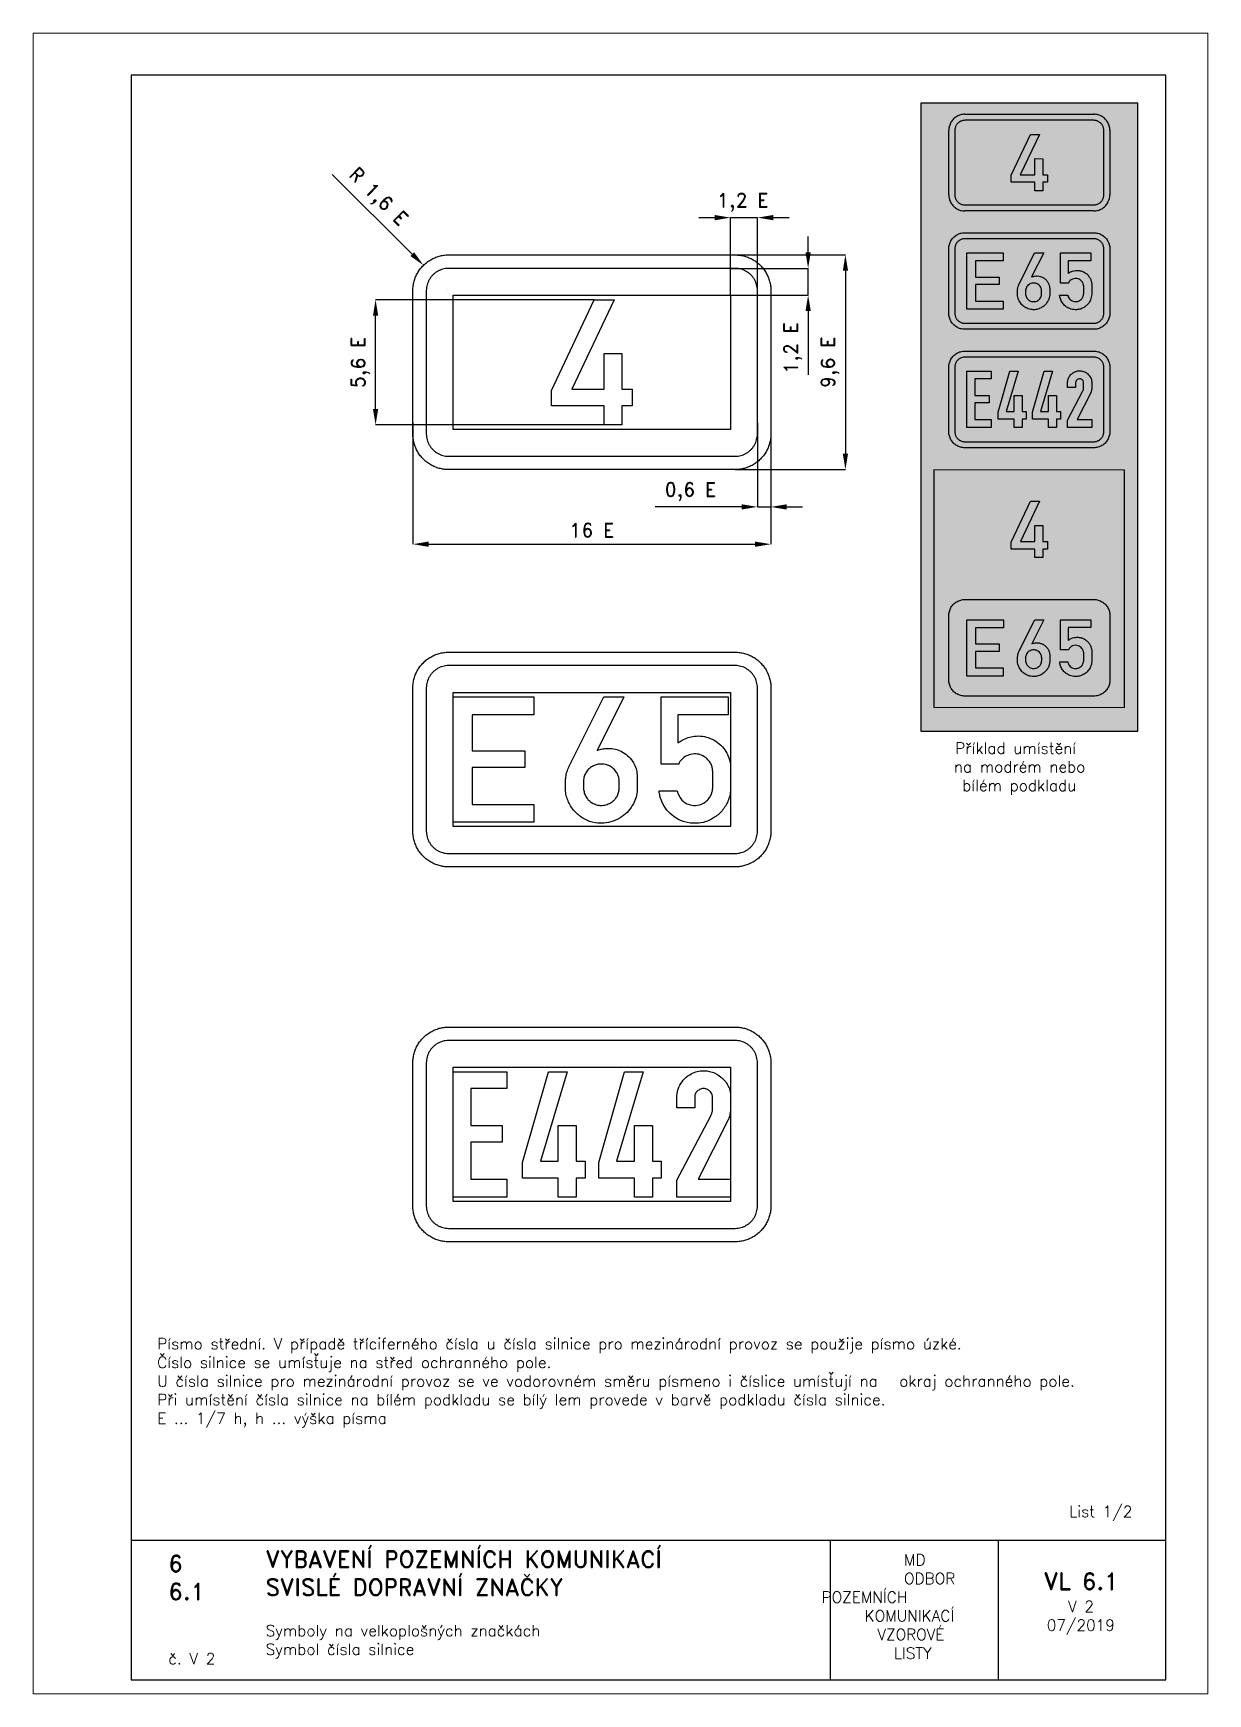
# Paper-space layout 'V2-Symbol čísla silnice-1' of a CAD drawing. Header units: millimetres. Extents: x 0 to 210, y 0 to 297.
# The model-space entities are those that its viewports show. They can reach past a viewport. Long polylines and large blocks are cut down to what shows.
import ezdxf

# ---------------------------------------------------------------- set-up
doc = ezdxf.new("R2010")
doc.units = ezdxf.units.MM
doc.header["$LTSCALE"] = 5
doc.linetypes.add('ČÁRKOVANÁX2', pattern=[1.5, 1, -0.5])
for name, color, linetype in [('Kóty', 2, 'Continuous'), ('Rozpiska', 7, 'Continuous'), ('Značka', 7, 'Continuous')]:
    doc.layers.add(name, color=color, linetype=linetype)
doc.layers.add('Rámeček', color=6, linetype='Continuous', plot=False)
doc.styles.get("Standard").update_dxf_attribs({"font": 'romand.shx', "height": 37.5})
doc.dimstyles.get("Standard").update_dxf_attribs({"dimtxt": 37.5, "dimasz": 42.5, "dimexe": 0.18, "dimexo": 0.0625, "dimgap": 18.75, "dimtad": 1, "dimdec": 0, "dimzin": 0, "dimdsep": 46, "dimtxsty": 'Standard', "dimcen": 0.09, "dimadec": 0, "dimazin": 0, "dimtfac": 1, "dimtdec": 0, "dimtofl": 0, "dimtmove": 0, "dimatfit": 3, "dimfxl": 1, "dimtolj": 1, "dimtzin": 0, "dimarcsym": 0})

psp = doc.layouts.new('V2-Symbol čísla silnice-1')

# ---------------------------------------------------------------- texts
at = {"layer": 'Rozpiska', "color": 7, "attachment_point": 1}
for s, width, heights, insert, char_height in [('\\pi0.79584;Příklad umístění \\P\\pi0.55775;na modrém nebo {\\H1.83333x; }\\P\\pi2.03394;bílém podkladu{\\H1.55556x; }', 28.2584, [0], (164.06, 170.12), 2), ('Písmo střední. V případě tříciferného čísla u čísla silnice pro mezinárodní provoz se použije písmo úzké.{\\H1.83333x; }\\PČíslo silnice se umísťuje na střed ochranného pole. {\\H1.84127x; }\\PU čísla silnice pro mezinárodní provoz se ve vodorovném směru písmeno i číslice umísťují na {\\H1.80291x; }okraj ochranného pole.{\\H1.5657x; }\\PPři umístění čísla silnice na bílém podkladu se bílý lem provede v barvě podkladu čísla silnice.{\\H1.64477x; }\\PE ... 1/7 h, h ... výška písma{\\H1.80889x; }', 164.0323, [0], (22.17, 63.61), 2), ('List 1/2', 13.9221, [0], (185.21, 33.59), 2), ('6', 149.0422, [0], (24.17, 24.77), 3), ('{\\C6;VYBAVENÍ POZEMNÍCH KOMUNIKACÍ\\P}SVISLÉ DOPRAVNÍ ZNAČKY{\\H1.34524x; }', 149.0422, [0], (41.56, 25.56), 3), ('\\pi14.7414;{\\C6;MD\\P\\pi2.36044;}ODBOR POZEMNÍCH{\\H1.57143x; }\\P\\pi7.69378;KOMUNIKACÍ{\\H1.5x; }\\P\\pi9.97949;{\\C6;VZOROVÉ\\H1.47619x; \\H0.67742x;\\P\\pi12.93187;LISTY\\H1.26984x; }', 33.1018, [0], (140.95, 24.95), 2), ('\\pi1.03113;{\\H1.5x;\\C6;VL 6.1\\P\\pi5.36445;\\H0.66667x;V 2\\H1.66666x; \\H0.6x;\\P\\pi1.5549;07/2019\\H1.80159x; }', 16.0623, [0], (179.66, 21.61), 2), ('6.1', 149.0422, [0], (24.17, 19.78), 3), ('{\\C6;Symboly na velkoplošných značkách\\P}Symbol čísla silnice{\\H1.83333x; }', 149.0422, [0], (41.56, 12.29), 2), ('{\\C6;č. V 2}', 15.6974, [2.67], (24.17, 7.28), 2)]:
    psp.add_mtext_dynamic_manual_height_columns(s, width=width, gutter_width=100, heights=heights, dxfattribs=dict(at, insert=insert, char_height=char_height))

msp = doc.modelspace()

# ---------------------------------------------------------------- texts
at = {"layer": 'Kóty', "insert": (774.7, 3862), "char_height": 37.5, "attachment_point": 5}
msp.add_mtext('\\A1;1,2 E', dxfattribs=at)
at = {"layer": 'Kóty', "insert": (908.9, 3471.6), "char_height": 37.5, "attachment_point": 5, "rotation": 90}
msp.add_mtext('\\A1;1,2 E', dxfattribs=at)

# ---------------------------------------------------------------- blocks, each defined once
blk = doc.blocks.new('*D1')
at = {"layer": 'Defpoints', "color": 0, "transparency": 16777216}
for p in [(813.9, 3270.4), (849.9, 3270.4), (813.9, 3044.9)]:
    blk.add_point(p, dxfattribs=at)
at = {"layer": 'Kóty', "color": 0, "lineweight": -2, "transparency": 16777216}
for p, q in [((813.9, 3270.4), (813.9, 3044.7)), ((849.9, 3270.4), (849.9, 3044.7)), ((771.4, 3044.9), (539.7, 3044.9)), ((892.4, 3044.9), (934.9, 3044.9))]:
    blk.add_line(p, q, dxfattribs=at)
at = {"layer": 'Kóty', "color": 0, "transparency": 16777216}
for points in [[(771.4, 3052), (771.4, 3037.8), (813.9, 3044.9)], [(892.4, 3052), (892.4, 3037.8), (849.9, 3044.9)]]:
    blk.add_solid(points, dxfattribs=at)
at = {"layer": 'Kóty', "color": 0, "transparency": 16777216, "insert": (634.3, 3086), "char_height": 37.5, "attachment_point": 5}
blk.add_mtext('\\A1;0,6 E', dxfattribs=at)
blk = doc.blocks.new('*D2')
at = {"layer": 'Defpoints', "color": 0, "transparency": 16777216}
for p in [(742, 3720.9), (753.9, 3144.9), (1049.9, 3144.9)]:
    blk.add_point(p, dxfattribs=at)
at = {"layer": 'Kóty', "color": 0, "lineweight": -2, "transparency": 16777216}
for p, q in [((742.1, 3720.9), (1050.1, 3720.9)), ((1049.9, 3678.4), (1049.9, 3187.4)), ((754, 3144.9), (1050.1, 3144.9))]:
    blk.add_line(p, q, dxfattribs=at)
at = {"layer": 'Kóty', "color": 0, "transparency": 16777216}
for points in [[(1042.9, 3678.4), (1057, 3678.4), (1049.9, 3720.9)], [(1042.9, 3187.4), (1057, 3187.4), (1049.9, 3144.9)]]:
    blk.add_solid(points, dxfattribs=at)
at = {"layer": 'Kóty', "color": 0, "transparency": 16777216, "insert": (1008.9, 3432.9), "char_height": 37.5, "attachment_point": 5, "rotation": 90}
blk.add_mtext('\\A1;9,6 E', dxfattribs=at)
blk = doc.blocks.new('*D3')
at = {"layer": 'Defpoints', "color": 0, "transparency": 16777216}
for p in [(-110.1, 3270.4), (849.9, 3270.4), (849.9, 2944.9)]:
    blk.add_point(p, dxfattribs=at)
at = {"layer": 'Kóty', "color": 0, "lineweight": -2, "transparency": 16777216}
for p, q in [((-110.1, 3270.4), (-110.1, 2944.7)), ((849.9, 3270.3), (849.9, 2944.7)), ((-67.6, 2944.9), (807.4, 2944.9))]:
    blk.add_line(p, q, dxfattribs=at)
at = {"layer": 'Kóty', "color": 0, "transparency": 16777216}
for points in [[(-67.6, 2952), (-67.6, 2937.8), (-110.1, 2944.9)], [(807.4, 2952), (807.4, 2937.8), (849.9, 2944.9)]]:
    blk.add_solid(points, dxfattribs=at)
at = {"layer": 'Kóty', "color": 0, "transparency": 16777216, "insert": (369.9, 2982.4), "char_height": 37.5, "attachment_point": 5}
blk.add_mtext('\\A1;16 E', dxfattribs=at)
blk = doc.blocks.new('*D4')
at = {"layer": 'Defpoints', "color": 0, "transparency": 16777216}
for p in [(-210.1, 3600.4), (376, 3600.4), (402.5, 3264.9)]:
    blk.add_point(p, dxfattribs=at)
at = {"layer": 'Kóty', "color": 0, "lineweight": -2, "transparency": 16777216}
for p, q in [((375.9, 3600.4), (-210.2, 3600.4)), ((-210.1, 3307.4), (-210.1, 3557.9)), ((402.4, 3264.9), (-210.2, 3264.9))]:
    blk.add_line(p, q, dxfattribs=at)
at = {"layer": 'Kóty', "color": 0, "transparency": 16777216}
for points in [[(-217.1, 3557.9), (-203, 3557.9), (-210.1, 3600.4)], [(-217.1, 3307.4), (-203, 3307.4), (-210.1, 3264.9)]]:
    blk.add_solid(points, dxfattribs=at)
at = {"layer": 'Kóty', "color": 0, "transparency": 16777216, "insert": (-251.1, 3432.7), "char_height": 37.5, "attachment_point": 5, "rotation": 90}
blk.add_mtext('\\A1;5,6 E', dxfattribs=at)
blk = doc.blocks.new('*D5')
at = {"layer": 'Defpoints', "color": 0, "transparency": 16777216}
for p in [(-81.6, 3693.1), (-17.1, 3628.9)]:
    blk.add_point(p, dxfattribs=at)
at = {"layer": 'Kóty', "color": 0, "lineweight": -2, "transparency": 16777216}
for p, q in [((-326.7, 3936.9), (-111.8, 3723.1)), ((-17.2, 3628.9), (-17.1, 3628.9)), ((-17.1, 3628.8), (-17.1, 3629))]:
    blk.add_line(p, q, dxfattribs=at)
at = {"layer": 'Kóty', "color": 0, "transparency": 16777216}
blk.add_solid([(-106.8, 3728.1), (-116.8, 3718), (-81.6, 3693.1)], dxfattribs=at)
at = {"layer": 'Kóty', "color": 0, "transparency": 16777216, "insert": (-205.3, 3874.1), "char_height": 37.5, "attachment_point": 5, "rotation": 315.1372}
blk.add_mtext('\\A1;R 1,6 E', dxfattribs=at)

# ---------------------------------------------------------------- dimensions: what is measured, and where the dimension line sits
at = {"layer": 'Kóty'}
dim = msp.add_radius_dim(center=(-17.1, 3628.9), mpoint=(-81.6, 3693.1), text='R 1,6 E', dimstyle='Standard', dxfattribs=at)
dim.commit()
dim.dimension.update_dxf_attribs({"geometry": '*D5', "text_midpoint": (-205.3, 3874.1)})
for base, p1, p2, text, picture, middle in [((1049.9, 3144.9), (742, 3720.9), (753.9, 3144.9), '9,6 E', '*D2', (1008.9, 3432.9)), ((-210.1, 3600.4), (402.5, 3264.9), (376, 3600.4), '5,6 E', '*D4', (-251.1, 3432.7))]:
    dim = msp.add_linear_dim(base=base, p1=p1, p2=p2, angle=90, text=text, dimstyle='Standard', dxfattribs=at)
    dim.commit()
    dim.dimension.update_dxf_attribs({"geometry": picture, "text_midpoint": middle})
for base, p1, p2, text, picture, middle in [((849.9, 2944.9), (-110.1, 3270.4), (849.9, 3270.4), '16 E', '*D3', (369.9, 2982.4)), ((813.9, 3044.9), (849.9, 3270.4), (813.9, 3270.4), '0,6 E', '*D1', (634.3, 3086))]:
    dim = msp.add_linear_dim(base=base, p1=p1, p2=p2, text=text, dimstyle='Standard', dxfattribs=at)
    dim.commit()
    dim.dimension.update_dxf_attribs({"geometry": picture, "text_midpoint": middle})

# ---------------------------------------------------------------- linework, layer by layer
at = {"layer": 'Kóty'}
for p, q in [((657, 3820.9), (699.5, 3820.9)), ((742, 3612.9), (742, 3821.1)), ((813.9, 3612.9), (813.9, 3821.1)), ((856.4, 3820.9), (898.9, 3820.9)), ((949.9, 3727.4), (949.9, 3769.9)), ((742, 3684.9), (950.1, 3684.9)), ((742, 3612.9), (950.1, 3612.9)), ((949.9, 3570.4), (949.9, 3399.3))]:
    msp.add_line(p, q, dxfattribs=at)
for points in [[(742, 3820.9), (813.9, 3820.9)], [(949.9, 3612.9), (949.9, 3684.9)], [(813.9, 3044.9), (849.9, 3044.9)]]:
    msp.add_lwpolyline(points, dxfattribs=at)
for points in [[(699.5, 3828), (699.5, 3813.8), (742, 3820.9)], [(856.4, 3828), (856.4, 3813.8), (813.9, 3820.9)], [(942.9, 3727.4), (957, 3727.4), (949.9, 3684.9)], [(942.9, 3570.4), (957, 3570.4), (949.9, 3612.9)]]:
    msp.add_solid(points, dxfattribs=at)
at = {"layer": 'Značka', "color": 5}
for points in [[(-14.1, 3144.9), (-14.4, 3144.9), (-14.8, 3144.9, -0.032173), (-27.2, 3145.8, -0.035446), (-39.4, 3148.3, -0.036269), (-51.2, 3152.3, -0.034431), (-62.3, 3157.9, -0.033728), (-72.6, 3164.8, -0.034092), (-81.9, 3173, -0.034209), (-90.2, 3182.3, -0.034228), (-97.1, 3192.7, -0.034041), (-102.6, 3203.8, -0.033417), (-106.7, 3215.6, -0.034125), (-109.2, 3227.7, -0.036744), (-110.1, 3240.1), (-110.1, 3240.5), (-110.1, 3240.9), (-110.1, 3624.9), (-110.1, 3625.3), (-110.1, 3625.6, -0.032179), (-109.2, 3638, -0.035444), (-106.7, 3650.2, -0.036267), (-102.7, 3662, -0.034422), (-97.1, 3673.1, -0.03372), (-90.2, 3683.4, -0.034079), (-81.9, 3692.8, -0.034215), (-72.6, 3701, -0.034236), (-62.3, 3707.9, -0.034046), (-51.2, 3713.5, -0.033402), (-39.4, 3717.5, -0.034121), (-27.2, 3720.1, -0.036743), (-14.8, 3720.9), (-14.4, 3720.9), (-14.1, 3720.9), (753.9, 3720.9), (754.3, 3720.9), (754.7, 3720.9, -0.032174), (767.1, 3720, -0.035446), (779.3, 3717.5, -0.03627), (791.1, 3713.5, -0.034433), (802.2, 3707.9, -0.033732), (812.5, 3701, -0.034093), (821.8, 3692.8, -0.034211), (830.1, 3683.5, -0.03423), (837, 3673.1, -0.034042), (842.5, 3662, -0.03342), (846.5, 3650.2, -0.034129), (849.1, 3638, -0.036747), (849.9, 3625.6), (849.9, 3625.3), (849.9, 3624.9), (849.9, 3240.9), (849.9, 3240.5), (849.9, 3240.1, -0.032182), (849.1, 3227.7, -0.035442), (846.5, 3215.6, -0.036269), (842.6, 3203.8, -0.034419), (837, 3192.7, -0.033722), (830.1, 3182.3, -0.034076), (821.8, 3173, -0.034211), (812.5, 3164.8, -0.034237), (802.2, 3157.9, -0.034047), (791, 3152.3, -0.033401), (779.3, 3148.3, -0.034122), (767.1, 3145.7, -0.036743), (754.7, 3144.9), (754.3, 3144.9), (753.9, 3144.9), (-14.1, 3144.9)], [(-14.1, 3144.9), (-14.4, 3144.9), (-14.8, 3144.9, -0.032173), (-27.2, 3145.8, -0.035446), (-39.4, 3148.3, -0.036269), (-51.2, 3152.3, -0.034431), (-62.3, 3157.9, -0.033728), (-72.6, 3164.8, -0.034092), (-81.9, 3173, -0.034209), (-90.2, 3182.3, -0.034228), (-97.1, 3192.7, -0.034041), (-102.6, 3203.8, -0.033417), (-106.7, 3215.6, -0.034125), (-109.2, 3227.7, -0.036744), (-110.1, 3240.1), (-110.1, 3240.5), (-110.1, 3240.9), (-110.1, 3624.9), (-110.1, 3625.3), (-110.1, 3625.6, -0.032179), (-109.2, 3638, -0.035444), (-106.7, 3650.2, -0.036267), (-102.7, 3662, -0.034422), (-97.1, 3673.1, -0.03372), (-90.2, 3683.4, -0.034079), (-81.9, 3692.8, -0.034215), (-72.6, 3701, -0.034236), (-62.3, 3707.9, -0.034046), (-51.2, 3713.5, -0.033402), (-39.4, 3717.5, -0.034121), (-27.2, 3720.1, -0.036743), (-14.8, 3720.9), (-14.4, 3720.9), (-14.1, 3720.9), (753.9, 3720.9), (754.3, 3720.9), (754.7, 3720.9, -0.032174), (767.1, 3720, -0.035446), (779.3, 3717.5, -0.03627), (791.1, 3713.5, -0.034433), (802.2, 3707.9, -0.033732), (812.5, 3701, -0.034093), (821.8, 3692.8, -0.034211), (830.1, 3683.5, -0.03423), (837, 3673.1, -0.034042), (842.5, 3662, -0.03342), (846.5, 3650.2, -0.034129), (849.1, 3638, -0.036747), (849.9, 3625.6), (849.9, 3625.3), (849.9, 3624.9), (849.9, 3240.9), (849.9, 3240.5), (849.9, 3240.1, -0.032182), (849.1, 3227.7, -0.035442), (846.5, 3215.6, -0.036269), (842.6, 3203.8, -0.034419), (837, 3192.7, -0.033722), (830.1, 3182.3, -0.034076), (821.8, 3173, -0.034211), (812.5, 3164.8, -0.034237), (802.2, 3157.9, -0.034047), (791, 3152.3, -0.033401), (779.3, 3148.3, -0.034122), (767.1, 3145.7, -0.036743), (754.7, 3144.9), (754.3, 3144.9), (753.9, 3144.9), (-14.1, 3144.9)], [(-14.1, 3180.9), (753.9, 3180.9), (754.2, 3180.9), (754.4, 3180.9, 0.032179), (762.2, 3181.4, 0.035456), (769.8, 3183, 0.036267), (777.1, 3185.5, 0.034428), (784.1, 3189, 0.033733), (790.5, 3193.3, 0.034076), (796.4, 3198.5, 0.034198), (801.5, 3204.3, 0.034208), (805.8, 3210.7, 0.034041), (809.3, 3217.7, 0.033415), (811.8, 3225.1, 0.034126), (813.4, 3232.7, 0.03674), (813.9, 3240.4), (813.9, 3240.6), (813.9, 3240.9), (813.9, 3624.9), (813.9, 3625.1), (813.9, 3625.4, 0.03218), (813.4, 3633.1, 0.035452), (811.8, 3640.7, 0.036272), (809.3, 3648.1, 0.03441), (805.8, 3655, 0.033714), (801.5, 3661.5, 0.034082), (796.4, 3667.3, 0.034209), (790.5, 3672.5, 0.034232), (784.1, 3676.8, 0.034027), (777.1, 3680.2, 0.033418), (769.8, 3682.8, 0.034111), (762.2, 3684.4, 0.036749), (754.4, 3684.9), (754.2, 3684.9), (753.9, 3684.9), (-14.1, 3684.9), (-14.3, 3684.9), (-14.5, 3684.9, 0.032179), (-22.3, 3684.3, 0.035457), (-29.9, 3682.8, 0.036267), (-37.3, 3680.3, 0.034424), (-44.2, 3676.8, 0.033731), (-50.7, 3672.5, 0.034079), (-56.5, 3667.3, 0.034202), (-61.6, 3661.5, 0.034214), (-65.9, 3655, 0.034038), (-69.4, 3648.1, 0.033412), (-71.9, 3640.7, 0.034124), (-73.5, 3633.1, 0.036744), (-74.1, 3625.4), (-74.1, 3625.1), (-74.1, 3624.9), (-74.1, 3240.9), (-74.1, 3240.6), (-74.1, 3240.4, 0.03218), (-73.5, 3232.7, 0.035446), (-71.9, 3225.1, 0.036272), (-69.4, 3217.7, 0.034415), (-65.9, 3210.7, 0.03371), (-61.6, 3204.3, 0.034082), (-56.5, 3198.5, 0.03421), (-50.7, 3193.3, 0.034229), (-44.2, 3189, 0.034026), (-37.2, 3185.5, 0.033416), (-29.9, 3183, 0.034113), (-22.3, 3181.4, 0.036749), (-14.5, 3180.9), (-14.3, 3180.9), (-14.1, 3180.9)]]:
    msp.add_lwpolyline(points, format="xyb", dxfattribs=at)
at = {"layer": 'Značka', "color": 6, "linetype": 'ČÁRKOVANÁX2', "ltscale": 5}
for points in [[(-2.1, 3252.9), (-2.1, 3612.9), (741.9, 3612.9), (741.9, 3252.9), (-2.1, 3252.9)], [(-2.1, 2187.1), (-2.1, 2547.1), (741.9, 2547.1), (741.9, 2187.1), (-2.1, 2187.1)], [(-2.1, 1181.4), (-2.1, 1541.4), (741.9, 1541.4), (741.9, 1181.4), (-2.1, 1181.4)]]:
    msp.add_lwpolyline(points, dxfattribs=at)
at = {"layer": 'Značka', "color": 5}
msp.add_lwpolyline([(402.5, 3264.9), (402.5, 3315.6), (262.1, 3315.6), (262.1, 3357.5), (376, 3600.4), (430, 3600.4), (316, 3360.7), (402.5, 3360.7), (402.5, 3456.5), (450.4, 3456.3), (450.4, 3360.7), (477.7, 3360.7), (477.7, 3315.6), (450.4, 3315.6), (450.4, 3264.9), (402.5, 3264.9)], dxfattribs=at)
at = {"layer": 'Značka', "color": 3}
for points in [[(-14.1, 2079.1), (-14.4, 2079.1), (-14.8, 2079.1, -0.032183), (-27.2, 2080, -0.035441), (-39.4, 2082.5, -0.036269), (-51.2, 2086.5, -0.034418), (-62.3, 2092.1, -0.033724), (-72.6, 2099, -0.034081), (-81.9, 2107.2, -0.034206), (-90.2, 2116.6, -0.03423), (-97.1, 2126.9, -0.034045), (-102.6, 2138, -0.033412), (-106.7, 2149.8, -0.034128), (-109.2, 2162, -0.036745), (-110.1, 2174.4), (-110.1, 2174.8), (-110.1, 2175.1), (-110.1, 2559.1), (-110.1, 2559.5), (-110.1, 2559.9, -0.032179), (-109.2, 2572.3, -0.035444), (-106.7, 2584.5, -0.036267), (-102.7, 2596.2, -0.034422), (-97.1, 2607.4, -0.03372), (-90.2, 2617.7, -0.034079), (-81.9, 2627, -0.034215), (-72.6, 2635.3, -0.034236), (-62.3, 2642.1, -0.034046), (-51.2, 2647.7, -0.033402), (-39.4, 2651.7, -0.034121), (-27.2, 2654.3, -0.036743), (-14.8, 2655.1), (-14.4, 2655.1), (-14.1, 2655.1), (753.9, 2655.1), (754.3, 2655.1), (754.7, 2655.1, -0.032174), (767.1, 2654.3, -0.035446), (779.3, 2651.7, -0.03627), (791.1, 2647.7, -0.034433), (802.2, 2642.1, -0.033732), (812.5, 2635.2, -0.034093), (821.8, 2627, -0.034211), (830.1, 2617.7, -0.03423), (837, 2607.4, -0.034042), (842.5, 2596.2, -0.03342), (846.5, 2584.5, -0.034129), (849.1, 2572.3, -0.036747), (849.9, 2559.9), (849.9, 2559.5), (849.9, 2559.1), (849.9, 2175.1), (849.9, 2174.8), (849.9, 2174.4, -0.032183), (849.1, 2162, -0.035441), (846.5, 2149.8, -0.03627), (842.6, 2138, -0.03442), (837, 2126.9, -0.033728), (830.1, 2116.6, -0.034082), (821.8, 2107.2, -0.034208), (812.5, 2099, -0.034233), (802.2, 2092.1, -0.034047), (791, 2086.6, -0.033415), (779.3, 2082.5, -0.034132), (767.1, 2080, -0.036748), (754.7, 2079.1), (754.3, 2079.1), (753.9, 2079.1), (-14.1, 2079.1)], [(-14.1, 2079.1), (-14.4, 2079.1), (-14.8, 2079.1, -0.032183), (-27.2, 2080, -0.035441), (-39.4, 2082.5, -0.036269), (-51.2, 2086.5, -0.034418), (-62.3, 2092.1, -0.033724), (-72.6, 2099, -0.034081), (-81.9, 2107.2, -0.034206), (-90.2, 2116.6, -0.03423), (-97.1, 2126.9, -0.034045), (-102.6, 2138, -0.033412), (-106.7, 2149.8, -0.034128), (-109.2, 2162, -0.036745), (-110.1, 2174.4), (-110.1, 2174.8), (-110.1, 2175.1), (-110.1, 2559.1), (-110.1, 2559.5), (-110.1, 2559.9, -0.032179), (-109.2, 2572.3, -0.035444), (-106.7, 2584.5, -0.036267), (-102.7, 2596.2, -0.034422), (-97.1, 2607.4, -0.03372), (-90.2, 2617.7, -0.034079), (-81.9, 2627, -0.034215), (-72.6, 2635.3, -0.034236), (-62.3, 2642.1, -0.034046), (-51.2, 2647.7, -0.033402), (-39.4, 2651.7, -0.034121), (-27.2, 2654.3, -0.036743), (-14.8, 2655.1), (-14.4, 2655.1), (-14.1, 2655.1), (753.9, 2655.1), (754.3, 2655.1), (754.7, 2655.1, -0.032174), (767.1, 2654.3, -0.035446), (779.3, 2651.7, -0.03627), (791.1, 2647.7, -0.034433), (802.2, 2642.1, -0.033732), (812.5, 2635.2, -0.034093), (821.8, 2627, -0.034211), (830.1, 2617.7, -0.03423), (837, 2607.4, -0.034042), (842.5, 2596.2, -0.03342), (846.5, 2584.5, -0.034129), (849.1, 2572.3, -0.036747), (849.9, 2559.9), (849.9, 2559.5), (849.9, 2559.1), (849.9, 2175.1), (849.9, 2174.8), (849.9, 2174.4, -0.032183), (849.1, 2162, -0.035441), (846.5, 2149.8, -0.03627), (842.6, 2138, -0.03442), (837, 2126.9, -0.033728), (830.1, 2116.6, -0.034082), (821.8, 2107.2, -0.034208), (812.5, 2099, -0.034233), (802.2, 2092.1, -0.034047), (791, 2086.6, -0.033415), (779.3, 2082.5, -0.034132), (767.1, 2080, -0.036748), (754.7, 2079.1), (754.3, 2079.1), (753.9, 2079.1), (-14.1, 2079.1)], [(-14.1, 2115.1), (753.9, 2115.1), (754.2, 2115.1), (754.4, 2115.1, 0.032179), (762.2, 2115.7, 0.035449), (769.8, 2117.3, 0.036267), (777.1, 2119.7, 0.034421), (784.1, 2123.2, 0.033726), (790.5, 2127.6, 0.034082), (796.4, 2132.7, 0.034203), (801.5, 2138.5, 0.034226), (805.8, 2145, 0.034049), (809.3, 2151.9, 0.033417), (811.8, 2159.3, 0.034126), (813.4, 2166.9, 0.036741), (813.9, 2174.7), (813.9, 2174.9), (813.9, 2175.1), (813.9, 2559.1), (813.9, 2559.4), (813.9, 2559.6, 0.03218), (813.4, 2567.4, 0.035452), (811.8, 2575, 0.036272), (809.3, 2582.3, 0.03441), (805.8, 2589.3, 0.033714), (801.5, 2595.7, 0.034082), (796.4, 2601.6, 0.034209), (790.5, 2606.7, 0.034232), (784.1, 2611, 0.034027), (777.1, 2614.5, 0.033418), (769.8, 2617, 0.034111), (762.2, 2618.6, 0.036749), (754.4, 2619.1), (754.2, 2619.1), (753.9, 2619.1), (-14.1, 2619.1), (-14.3, 2619.1), (-14.5, 2619.1, 0.032179), (-22.3, 2618.6, 0.035457), (-29.9, 2617, 0.036267), (-37.3, 2614.5, 0.034424), (-44.2, 2611, 0.033731), (-50.7, 2606.7, 0.034079), (-56.5, 2601.6, 0.034202), (-61.6, 2595.7, 0.034214), (-65.9, 2589.3, 0.034038), (-69.4, 2582.3, 0.033412), (-71.9, 2575, 0.034124), (-73.5, 2567.4, 0.036744), (-74.1, 2559.6), (-74.1, 2559.4), (-74.1, 2559.1), (-74.1, 2175.1), (-74.1, 2174.9), (-74.1, 2174.7, 0.03218), (-73.5, 2166.9, 0.035443), (-71.9, 2159.3, 0.036267), (-69.4, 2151.9, 0.034426), (-65.9, 2145, 0.033723), (-61.6, 2138.5, 0.034082), (-56.5, 2132.7, 0.034204), (-50.7, 2127.6, 0.034223), (-44.2, 2123.2, 0.034047), (-37.2, 2119.8, 0.033416), (-29.9, 2117.3, 0.034129), (-22.3, 2115.6, 0.036741), (-14.5, 2115.1), (-14.3, 2115.1), (-14.1, 2115.1)], [(455.8, 2535), (383.7, 2391.4), (387.9, 2392.8), (392, 2394, -0.039137), (405.1, 2396.7, -0.045945), (418.5, 2397, -0.066127), (436.9, 2393.7, -0.062058), (453.9, 2385.9, -0.06447), (469.4, 2374, -0.067455), (481.2, 2358.6, -0.060642), (488.3, 2342.9, -0.062965), (491.3, 2326.1, -0.005454), (491.4, 2324.2), (491.5, 2322.4), (491.5, 2289.9, -0.001846), (491.5, 2287.5, -0.00561), (491.4, 2285.1, -0.057604), (488.4, 2266.3, -0.056111), (481.2, 2248.5, -0.06555), (468.3, 2229.4, -0.061128), (450.9, 2214.1, -0.069338), (427.5, 2201.7, -0.074498), (401.6, 2196.3, -0.086605), (370.9, 2199, -0.085331), (342.8, 2211.9, -0.080121), (321, 2231.3, -0.076175), (306.2, 2256.4, -0.04451), (301.3, 2270.8, -0.055004), (299.4, 2285.8, -0.006129), (299.4, 2287.9, -0.002027), (299.4, 2289.9), (299.4, 2312.4), (299.5, 2314.2, -0.001966), (299.7, 2316, -0.015251), (300.7, 2323.6, -0.023871), (302.3, 2331.2, -0.024147), (304.4, 2338, -0.019806), (307.1, 2344.7), (308.1, 2347), (309.2, 2349.3), (401.6, 2535), (455.8, 2535)], [(598.7, 2282.9), (599.3, 2280.8, 0.007362), (599.9, 2278.6, 0.061327), (605.4, 2266.4, 0.076052), (614, 2256.2, 0.081243), (624.9, 2248.7, 0.074035), (637.7, 2244.8, 0.102538), (657.8, 2245.4, 0.116974), (675.5, 2254.2, 0.072312), (683.8, 2262.5, 0.05881), (689.7, 2272.8, 0.043849), (692.6, 2281.3, 0.050812), (693.9, 2290.1, 0.010911), (694, 2292.5, 0.00364), (694, 2294.9), (694, 2335.6, 0.008543), (693.7, 2340.4, 0.025957), (693, 2345, 0.068296), (689.5, 2354.8, 0.054033), (683.6, 2363.6, 0.069266), (673.3, 2373.5, 0.080558), (660.6, 2379.9, 0.097813), (643.9, 2382.3, 0.091133), (627, 2378.3, 0.085474), (613.6, 2370.2, 0.103675), (604.4, 2358.1, 0.009552), (603.6, 2356.6), (602.9, 2355.1), (555.7, 2355.1), (555.7, 2535.1), (735.7, 2535.1), (735.7, 2487.2), (600.7, 2487.2), (600.7, 2411.6, -0.00507), (606.3, 2415.4, -0.015225), (612, 2418.9, -0.051733), (627.8, 2426, -0.052711), (644.8, 2429.6, -0.065794), (666.4, 2429.6, -0.065551), (687.3, 2424, -0.069367), (707.3, 2413, -0.071353), (723.5, 2396.8, -0.059639), (733.7, 2380.3, -0.0538), (739.9, 2361.9, -0.024799), (741.4, 2354.4, -0.033758), (741.9, 2346.8, -0.00379), (741.9, 2345.8), (741.9, 2344.8), (741.9, 2290.8, -0.001783), (741.9, 2288.4, -0.0054), (741.8, 2286, -0.045328), (739.6, 2270.7, -0.043669), (734.8, 2255.8, -0.08087), (719.1, 2229.8, -0.084535), (696, 2210.3, -0.069813), (674.1, 2200.1, -0.066783), (650.3, 2196.2, -0.084626), (618.7, 2199.9, -0.08873), (590.1, 2213.9, -0.074193), (571, 2231.7, -0.070961), (557.7, 2254.1, -0.035765), (553.4, 2266.1, -0.037183), (550.8, 2278.5, -0.004945), (550.6, 2280.7), (550.3, 2282.9), (598.7, 2282.9)], [(347.3, 2309.7), (347.3, 2289.7), (347.5, 2288.2), (347.7, 2286.7, 0.046134), (350.5, 2275.4, 0.065933), (355.6, 2265.1, 0.065634), (362.3, 2257, 0.058914), (370.8, 2250.8, 0.067217), (382.3, 2245.8, 0.06936), (394.6, 2244.1, 0.072193), (407.8, 2245.8, 0.068719), (420, 2250.9, 0.044871), (426.8, 2255.6, 0.047761), (432.7, 2261.4, 0.063442), (438.7, 2270.7, 0.065658), (442.2, 2281.1, 0.021307), (442.9, 2285.5, 0.007126), (443.4, 2289.9), (443.4, 2309.4, 0.003149), (443.2, 2311.8, 0.009334), (442.9, 2314.1, 0.051253), (440.7, 2323.5, 0.055528), (436.4, 2332.3, 0.074999), (428.1, 2342.5, 0.072367), (417.2, 2349.9, 0.044074), (409.9, 2352.9, 0.04372), (402.2, 2354.6, 0.018559), (398.9, 2355, 0.017928), (395.5, 2355.1, 0.05759), (384.4, 2353.9, 0.060852), (374, 2350.1, 0.069267), (363.6, 2343.4, 0.070574), (355.5, 2334.2, 0.064054), (350.3, 2324, 0.060752), (347.7, 2313, 0.006549), (347.5, 2311.3, 0.002184), (347.3, 2309.7)], [(-14.1, 1073.4), (-14.4, 1073.4), (-14.8, 1073.4, -0.03218), (-27.2, 1074.2, -0.035443), (-39.4, 1076.8, -0.036267), (-51.2, 1080.8, -0.03442), (-62.3, 1086.4, -0.033722), (-72.6, 1093.3, -0.034084), (-81.9, 1101.5, -0.034209), (-90.2, 1110.8, -0.03423), (-97.1, 1121.2, -0.034044), (-102.6, 1132.3, -0.033412), (-106.7, 1144, -0.034127), (-109.2, 1156.2, -0.036745), (-110.1, 1168.6), (-110.1, 1169), (-110.1, 1169.4), (-110.1, 1553.4), (-110.1, 1553.7), (-110.1, 1554.1, -0.03218), (-109.2, 1566.5, -0.035444), (-106.7, 1578.7, -0.036266), (-102.7, 1590.5, -0.034423), (-97.1, 1601.6, -0.033726), (-90.2, 1611.9, -0.034085), (-81.9, 1621.3, -0.034211), (-72.6, 1629.5, -0.034232), (-62.3, 1636.4, -0.034046), (-51.2, 1641.9, -0.033415), (-39.4, 1646, -0.034131), (-27.2, 1648.5, -0.036748), (-14.8, 1649.4), (-14.4, 1649.4), (-14.1, 1649.4), (753.9, 1649.4), (754.3, 1649.4), (754.7, 1649.4, -0.032183), (767.1, 1648.5, -0.035441), (779.3, 1646, -0.03627), (791.1, 1642, -0.03442), (802.2, 1636.4, -0.033728), (812.5, 1629.5, -0.034082), (821.8, 1621.3, -0.034208), (830.1, 1611.9, -0.034233), (837, 1601.6, -0.034047), (842.5, 1590.5, -0.033414), (846.5, 1578.7, -0.034131), (849.1, 1566.5, -0.036748), (849.9, 1554.1), (849.9, 1553.7), (849.9, 1553.4), (849.9, 1169.4), (849.9, 1169), (849.9, 1168.6, -0.032183), (849.1, 1156.2, -0.035441), (846.5, 1144, -0.036269), (842.6, 1132.3, -0.034418), (837, 1121.2, -0.033724), (830.1, 1110.8, -0.034081), (821.8, 1101.5, -0.034206), (812.5, 1093.2, -0.03423), (802.2, 1086.4, -0.034045), (791, 1080.8, -0.033412), (779.3, 1076.8, -0.034128), (767.1, 1074.2, -0.036745), (754.7, 1073.4), (754.3, 1073.4), (753.9, 1073.4), (-14.1, 1073.4)], [(-14.1, 1073.4), (-14.4, 1073.4), (-14.8, 1073.4, -0.03218), (-27.2, 1074.2, -0.035443), (-39.4, 1076.8, -0.036267), (-51.2, 1080.8, -0.03442), (-62.3, 1086.4, -0.033722), (-72.6, 1093.3, -0.034084), (-81.9, 1101.5, -0.034209), (-90.2, 1110.8, -0.03423), (-97.1, 1121.2, -0.034044), (-102.6, 1132.3, -0.033412), (-106.7, 1144, -0.034127), (-109.2, 1156.2, -0.036745), (-110.1, 1168.6), (-110.1, 1169), (-110.1, 1169.4), (-110.1, 1553.4), (-110.1, 1553.7), (-110.1, 1554.1, -0.03218), (-109.2, 1566.5, -0.035444), (-106.7, 1578.7, -0.036266), (-102.7, 1590.5, -0.034423), (-97.1, 1601.6, -0.033726), (-90.2, 1611.9, -0.034085), (-81.9, 1621.3, -0.034211), (-72.6, 1629.5, -0.034232), (-62.3, 1636.4, -0.034046), (-51.2, 1641.9, -0.033415), (-39.4, 1646, -0.034131), (-27.2, 1648.5, -0.036748), (-14.8, 1649.4), (-14.4, 1649.4), (-14.1, 1649.4), (753.9, 1649.4), (754.3, 1649.4), (754.7, 1649.4, -0.032183), (767.1, 1648.5, -0.035441), (779.3, 1646, -0.03627), (791.1, 1642, -0.03442), (802.2, 1636.4, -0.033728), (812.5, 1629.5, -0.034082), (821.8, 1621.3, -0.034208), (830.1, 1611.9, -0.034233), (837, 1601.6, -0.034047), (842.5, 1590.5, -0.033414), (846.5, 1578.7, -0.034131), (849.1, 1566.5, -0.036748), (849.9, 1554.1), (849.9, 1553.7), (849.9, 1553.4), (849.9, 1169.4), (849.9, 1169), (849.9, 1168.6, -0.032183), (849.1, 1156.2, -0.035441), (846.5, 1144, -0.036269), (842.6, 1132.3, -0.034418), (837, 1121.2, -0.033724), (830.1, 1110.8, -0.034081), (821.8, 1101.5, -0.034206), (812.5, 1093.2, -0.03423), (802.2, 1086.4, -0.034045), (791, 1080.8, -0.033412), (779.3, 1076.8, -0.034128), (767.1, 1074.2, -0.036745), (754.7, 1073.4), (754.3, 1073.4), (753.9, 1073.4), (-14.1, 1073.4)], [(-14.1, 1109.4), (753.9, 1109.4), (754.2, 1109.4), (754.4, 1109.4, 0.03218), (762.2, 1109.9, 0.035443), (769.8, 1111.5, 0.036267), (777.1, 1114, 0.034426), (784.1, 1117.5, 0.033723), (790.5, 1121.8, 0.034082), (796.4, 1126.9, 0.034204), (801.5, 1132.8, 0.034223), (805.8, 1139.2, 0.034047), (809.3, 1146.2, 0.033416), (811.8, 1153.5, 0.034129), (813.4, 1161.2, 0.036741), (813.9, 1168.9), (813.9, 1169.1), (813.9, 1169.4), (813.9, 1553.4), (813.9, 1553.6), (813.9, 1553.8, 0.032179), (813.4, 1561.6, 0.03545), (811.8, 1569.2, 0.036265), (809.3, 1576.6, 0.034416), (805.8, 1583.5, 0.033726), (801.5, 1590, 0.034082), (796.4, 1595.8, 0.034203), (790.5, 1600.9, 0.034226), (784.1, 1605.3, 0.034049), (777.1, 1608.7, 0.033417), (769.8, 1611.2, 0.034126), (762.2, 1612.9, 0.036741), (754.4, 1613.4), (754.2, 1613.4), (753.9, 1613.4), (-14.1, 1613.4), (-14.3, 1613.4), (-14.5, 1613.4, 0.032179), (-22.3, 1612.8, 0.03545), (-29.9, 1611.2, 0.036267), (-37.3, 1608.8, 0.034416), (-44.2, 1605.3, 0.033724), (-50.7, 1600.9, 0.034085), (-56.5, 1595.8, 0.034207), (-61.6, 1590, 0.034232), (-65.9, 1583.5, 0.034047), (-69.4, 1576.6, 0.033413), (-71.9, 1569.2, 0.034127), (-73.5, 1561.6, 0.036744), (-74.1, 1553.8), (-74.1, 1553.6), (-74.1, 1553.4), (-74.1, 1169.4), (-74.1, 1169.1), (-74.1, 1168.9, 0.03218), (-73.5, 1161.2, 0.035444), (-71.9, 1153.5, 0.036267), (-69.4, 1146.2, 0.034421), (-65.9, 1139.2, 0.033721), (-61.6, 1132.8, 0.034085), (-56.5, 1126.9, 0.034208), (-50.7, 1121.8, 0.034229), (-44.2, 1117.5, 0.034044), (-37.2, 1114, 0.033413), (-29.9, 1111.5, 0.034127), (-22.3, 1109.9, 0.036744), (-14.5, 1109.4), (-14.3, 1109.4), (-14.1, 1109.4)], [(598, 1193.4), (598, 1238.4), (687.7, 1409.5), (689, 1411.8, 0.017998), (690.2, 1414.2, 0.025176), (691.4, 1417.4, 0.013148), (692.5, 1420.7, 0.017067), (693.3, 1423.9, 0.037924), (693.7, 1427.2), (693.8, 1428.4), (693.8, 1429.7), (693.8, 1461.2), (693.7, 1462.7), (693.6, 1464.2, 0.08197), (691.7, 1470.1, 0.063939), (688.1, 1475.3, 0.077652), (682.1, 1480.6, 0.090372), (674.7, 1483.7, 0.119794), (664, 1483.7, 0.119965), (654.3, 1478.8, 0.105412), (648.2, 1471.8, 0.117477), (645.8, 1463.2), (645.8, 1462), (645.8, 1460.8), (645.8, 1432.8), (598, 1432.8), (598, 1463.2), (598, 1464.7), (598.1, 1466.2, -0.043388), (599.8, 1477.3, -0.044621), (603.4, 1488, -0.083929), (615.2, 1506.9, -0.078531), (632.4, 1521.2, -0.063906), (648.4, 1528.9, -0.067317), (665.7, 1532.1, -0.100455), (692.2, 1528.8, -0.097006), (716, 1515.2, -0.102913), (734.8, 1492.8, -0.126679), (741.8, 1465.6), (741.8, 1464.1), (741.8, 1462.6), (741.8, 1429.5), (741.8, 1428.3), (741.7, 1427.1, -0.021208), (741.1, 1421.5, -0.012393), (740.2, 1416, -0.016362), (738.7, 1409, -0.029102), (736.5, 1402.3), (736.2, 1401.4), (735.8, 1400.5), (655.2, 1241.3), (741.9, 1241.3), (741.9, 1193.4), (598, 1193.4)]]:
    msp.add_lwpolyline(points, format="xyb", dxfattribs=at)
for points in [[(-2.1, 2199.1), (-2.1, 2535.1), (214.7, 2535.1), (214.7, 2486.7), (48.9, 2486.7), (48.9, 2390.9), (190.3, 2390.9), (190.3, 2345.9), (48.9, 2345.9), (48.9, 2246.9), (214.3, 2246.9), (214.3, 2199.1), (-2.1, 2199.1)], [(-2.1, 1193.4), (-2.1, 1529.4), (141.7, 1529.4), (141.7, 1484.9), (45.6, 1484.9), (45.6, 1385.6), (129.8, 1385.6), (129.8, 1340.6), (45.6, 1340.6), (45.6, 1241.3), (141.7, 1241.3), (141.7, 1193.4), (-2.1, 1193.4)], [(279.8, 1193.4), (279.8, 1244.2), (183.9, 1244.2), (183.9, 1286.4), (253.4, 1529.4), (303.5, 1529.4), (232, 1289.3), (279.8, 1289.3), (279.8, 1385.2), (328, 1385.2), (328, 1289.3), (351.8, 1289.3), (351.8, 1244.2), (328, 1244.2), (328, 1193.4), (279.8, 1193.4)], [(484, 1193.4), (484, 1244.2), (388.2, 1244.2), (388.2, 1286.4), (457.6, 1529.4), (507.8, 1529.4), (436.2, 1289.3), (484, 1289.3), (484, 1385.2), (532.2, 1385.2), (532.2, 1289.3), (556, 1289.3), (556, 1244.2), (532.2, 1244.2), (532.2, 1193.4), (484, 1193.4)]]:
    msp.add_lwpolyline(points, dxfattribs=at)

msp.set_redraw_order([(e.dxf.handle, doc.entitydb.next_handle()) for e in msp.query("TEXT MTEXT ATTDEF DIMENSION ARC_DIMENSION")])  # texts and dimensions are drawn at this point

# ---------------------------------------------------------------- hatches: boundary and pattern name
at = {"layer": 'Značka'}
h = psp.add_hatch(color=170, dxfattribs=at)
h.dxf.hatch_style = 1
h.paths.add_polyline_path([(158.69, 172.14), (197.5, 172.14), (197.5, 284.5), (158.69, 284.5)])
h = psp.add_hatch(color=170, dxfattribs=at)
h.dxf.hatch_style = 1
edge = h.paths.add_edge_path()
edge.add_line((166.57, 265.22), (166.56, 265.22))
edge.add_line((166.56, 265.22), (166.55, 265.22))
edge.add_arc((166.57, 268.12), 2.9, 262.2998, 269.6708, ccw=False)
edge.add_arc((166.53, 267.86), 2.64, 254.2073, 262.3275, ccw=False)
edge.add_arc((166.46, 267.81), 2.58, 247.1353, 255.4438, ccw=False)
edge.add_arc((166.51, 267.94), 2.71, 239.2949, 247.1827, ccw=False)
edge.add_arc((166.5, 268.01), 2.77, 232.4375, 240.1644, ccw=False)
edge.add_arc((166.49, 267.99), 2.74, 224.6437, 232.4539, ccw=False)
edge.add_arc((166.45, 268.01), 2.73, 217.5894, 225.4265, ccw=False)
edge.add_arc((166.45, 268.01), 2.73, 209.7352, 217.5767, ccw=False)
edge.add_arc((166.44, 268.04), 2.74, 202.6948, 210.4933, ccw=False)
edge.add_arc((166.5, 268.07), 2.8, 195.0277, 202.6834, ccw=False)
edge.add_arc((166.43, 268.09), 2.74, 188.0077, 195.8256, ccw=False)
edge.add_arc((166.23, 268.06), 2.54, 179.6099, 188.0273, ccw=False)
edge.add_line((163.69, 268.08), (163.69, 268.09))
edge.add_line((163.69, 268.09), (163.69, 268.1))
edge.add_line((163.69, 268.1), (163.69, 279.62))
edge.add_line((163.69, 279.62), (163.69, 279.63))
edge.add_line((163.69, 279.63), (163.69, 279.64))
edge.add_arc((166.59, 279.63), 2.9, 172.3083, 179.6807, ccw=False)
edge.add_arc((166.33, 279.66), 2.64, 164.2, 172.3199, ccw=False)
edge.add_arc((166.29, 279.73), 2.57, 157.1648, 165.473, ccw=False)
edge.add_arc((166.42, 279.68), 2.71, 149.2983, 157.1842, ccw=False)
edge.add_arc((166.48, 279.69), 2.77, 142.4256, 150.1508, ccw=False)
edge.add_arc((166.46, 279.71), 2.74, 134.6462, 142.4535, ccw=False)
edge.add_arc((166.48, 279.74), 2.73, 127.573, 135.4113, ccw=False)
edge.add_arc((166.48, 279.74), 2.73, 119.7337, 127.5769, ccw=False)
edge.add_arc((166.52, 279.75), 2.74, 112.6809, 120.4806, ccw=False)
edge.add_arc((166.54, 279.7), 2.8, 105.0699, 112.7222, ccw=False)
edge.add_arc((166.56, 279.76), 2.74, 97.9989, 105.8159, ccw=False)
edge.add_arc((166.53, 279.96), 2.54, 89.6239, 98.041, ccw=False)
edge.add_line((166.55, 282.5), (166.56, 282.5))
edge.add_line((166.56, 282.5), (166.57, 282.5))
edge.add_line((166.57, 282.5), (189.61, 282.5))
edge.add_line((189.61, 282.5), (189.63, 282.5))
edge.add_line((189.63, 282.5), (189.64, 282.5))
edge.add_arc((189.62, 279.6), 2.9, 82.2998, 89.6709, ccw=False)
edge.add_arc((189.66, 279.86), 2.64, 74.2073, 82.3275, ccw=False)
edge.add_arc((189.73, 279.91), 2.58, 67.1353, 75.4442, ccw=False)
edge.add_arc((189.68, 279.78), 2.71, 59.293, 67.1813, ccw=False)
edge.add_arc((189.68, 279.71), 2.77, 52.4384, 60.1662, ccw=False)
edge.add_arc((189.7, 279.73), 2.74, 44.6426, 52.4531, ccw=False)
edge.add_arc((189.74, 279.71), 2.73, 37.5888, 45.4264, ccw=False)
edge.add_arc((189.74, 279.71), 2.73, 29.7384, 37.5804, ccw=False)
edge.add_arc((189.74, 279.68), 2.74, 22.6945, 30.4933, ccw=False)
edge.add_arc((189.69, 279.65), 2.8, 15.0274, 22.6838, ccw=False)
edge.add_arc((189.75, 279.63), 2.74, 8.0049, 15.8236, ccw=False)
edge.add_arc((189.96, 279.66), 2.54, -0.3903, 8.0277, ccw=False)
edge.add_line((192.49, 279.64), (192.49, 279.63))
edge.add_line((192.49, 279.63), (192.49, 279.62))
edge.add_line((192.49, 279.62), (192.49, 268.1))
edge.add_line((192.49, 268.1), (192.49, 268.09))
edge.add_line((192.49, 268.09), (192.49, 268.08))
edge.add_arc((189.59, 268.09), 2.9, 352.3093, 359.6823, ccw=False)
edge.add_arc((189.86, 268.06), 2.64, 344.2014, 352.3207, ccw=False)
edge.add_arc((189.9, 267.99), 2.57, 337.1645, 345.4731, ccw=False)
edge.add_arc((189.77, 268.04), 2.71, 329.2988, 337.184, ccw=False)
edge.add_arc((189.7, 268.03), 2.77, 322.4254, 330.151, ccw=False)
edge.add_arc((189.72, 268.01), 2.74, 314.6438, 322.4503, ccw=False)
edge.add_arc((189.71, 267.98), 2.73, 307.5739, 315.4116, ccw=False)
edge.add_arc((189.71, 267.98), 2.73, 299.7325, 307.576, ccw=False)
edge.add_arc((189.67, 267.97), 2.74, 292.6816, 300.4815, ccw=False)
edge.add_arc((189.65, 268.02), 2.8, 285.0705, 292.7226, ccw=False)
edge.add_arc((189.63, 267.96), 2.74, 277.9985, 285.8157, ccw=False)
edge.add_arc((189.65, 267.76), 2.54, 269.624, 278.041, ccw=False)
edge.add_line((189.64, 265.22), (189.63, 265.22))
edge.add_line((189.63, 265.22), (189.61, 265.22))
edge.add_line((189.61, 265.22), (166.57, 265.22))
h = psp.add_hatch(color=255, dxfattribs=at)
h.dxf.hatch_style = 1
edge = h.paths.add_edge_path()
edge.add_line((166.57, 265.22), (166.56, 265.22))
edge.add_line((166.56, 265.22), (166.55, 265.22))
edge.add_arc((166.57, 268.12), 2.9, 262.2998, 269.6708, ccw=False)
edge.add_arc((166.53, 267.86), 2.64, 254.2073, 262.3275, ccw=False)
edge.add_arc((166.46, 267.81), 2.58, 247.1353, 255.4438, ccw=False)
edge.add_arc((166.51, 267.94), 2.71, 239.2949, 247.1827, ccw=False)
edge.add_arc((166.5, 268.01), 2.77, 232.4375, 240.1644, ccw=False)
edge.add_arc((166.49, 267.99), 2.74, 224.6437, 232.4539, ccw=False)
edge.add_arc((166.45, 268.01), 2.73, 217.5894, 225.4265, ccw=False)
edge.add_arc((166.45, 268.01), 2.73, 209.7352, 217.5767, ccw=False)
edge.add_arc((166.44, 268.04), 2.74, 202.6948, 210.4933, ccw=False)
edge.add_arc((166.5, 268.07), 2.8, 195.0277, 202.6834, ccw=False)
edge.add_arc((166.43, 268.09), 2.74, 188.0077, 195.8256, ccw=False)
edge.add_arc((166.23, 268.06), 2.54, 179.6099, 188.0273, ccw=False)
edge.add_line((163.69, 268.08), (163.69, 268.09))
edge.add_line((163.69, 268.09), (163.69, 268.1))
edge.add_line((163.69, 268.1), (163.69, 279.62))
edge.add_line((163.69, 279.62), (163.69, 279.63))
edge.add_line((163.69, 279.63), (163.69, 279.64))
edge.add_arc((166.59, 279.63), 2.9, 172.3083, 179.6807, ccw=False)
edge.add_arc((166.33, 279.66), 2.64, 164.2, 172.3199, ccw=False)
edge.add_arc((166.29, 279.73), 2.57, 157.1648, 165.473, ccw=False)
edge.add_arc((166.42, 279.68), 2.71, 149.2983, 157.1842, ccw=False)
edge.add_arc((166.48, 279.69), 2.77, 142.4256, 150.1508, ccw=False)
edge.add_arc((166.46, 279.71), 2.74, 134.6462, 142.4535, ccw=False)
edge.add_arc((166.48, 279.74), 2.73, 127.573, 135.4113, ccw=False)
edge.add_arc((166.48, 279.74), 2.73, 119.7337, 127.5769, ccw=False)
edge.add_arc((166.52, 279.75), 2.74, 112.6809, 120.4806, ccw=False)
edge.add_arc((166.54, 279.7), 2.8, 105.0699, 112.7222, ccw=False)
edge.add_arc((166.56, 279.76), 2.74, 97.9989, 105.8159, ccw=False)
edge.add_arc((166.53, 279.96), 2.54, 89.6239, 98.041, ccw=False)
edge.add_line((166.55, 282.5), (166.56, 282.5))
edge.add_line((166.56, 282.5), (166.57, 282.5))
edge.add_line((166.57, 282.5), (189.61, 282.5))
edge.add_line((189.61, 282.5), (189.63, 282.5))
edge.add_line((189.63, 282.5), (189.64, 282.5))
edge.add_arc((189.62, 279.6), 2.9, 82.2998, 89.6709, ccw=False)
edge.add_arc((189.66, 279.86), 2.64, 74.2073, 82.3275, ccw=False)
edge.add_arc((189.73, 279.91), 2.58, 67.1353, 75.4442, ccw=False)
edge.add_arc((189.68, 279.78), 2.71, 59.293, 67.1813, ccw=False)
edge.add_arc((189.68, 279.71), 2.77, 52.4384, 60.1662, ccw=False)
edge.add_arc((189.7, 279.73), 2.74, 44.6426, 52.4531, ccw=False)
edge.add_arc((189.74, 279.71), 2.73, 37.5888, 45.4264, ccw=False)
edge.add_arc((189.74, 279.71), 2.73, 29.7384, 37.5804, ccw=False)
edge.add_arc((189.74, 279.68), 2.74, 22.6945, 30.4933, ccw=False)
edge.add_arc((189.69, 279.65), 2.8, 15.0274, 22.6838, ccw=False)
edge.add_arc((189.75, 279.63), 2.74, 8.0049, 15.8236, ccw=False)
edge.add_arc((189.96, 279.66), 2.54, -0.3903, 8.0277, ccw=False)
edge.add_line((192.49, 279.64), (192.49, 279.63))
edge.add_line((192.49, 279.63), (192.49, 279.62))
edge.add_line((192.49, 279.62), (192.49, 268.1))
edge.add_line((192.49, 268.1), (192.49, 268.09))
edge.add_line((192.49, 268.09), (192.49, 268.08))
edge.add_arc((189.59, 268.09), 2.9, 352.3093, 359.6823, ccw=False)
edge.add_arc((189.86, 268.06), 2.64, 344.2014, 352.3207, ccw=False)
edge.add_arc((189.9, 267.99), 2.57, 337.1645, 345.4731, ccw=False)
edge.add_arc((189.77, 268.04), 2.71, 329.2988, 337.184, ccw=False)
edge.add_arc((189.7, 268.03), 2.77, 322.4254, 330.151, ccw=False)
edge.add_arc((189.72, 268.01), 2.74, 314.6438, 322.4503, ccw=False)
edge.add_arc((189.71, 267.98), 2.73, 307.5739, 315.4116, ccw=False)
edge.add_arc((189.71, 267.98), 2.73, 299.7325, 307.576, ccw=False)
edge.add_arc((189.67, 267.97), 2.74, 292.6816, 300.4815, ccw=False)
edge.add_arc((189.65, 268.02), 2.8, 285.0705, 292.7226, ccw=False)
edge.add_arc((189.63, 267.96), 2.74, 277.9985, 285.8157, ccw=False)
edge.add_arc((189.65, 267.76), 2.54, 269.624, 278.041, ccw=False)
edge.add_line((189.64, 265.22), (189.63, 265.22))
edge.add_line((189.63, 265.22), (189.61, 265.22))
edge.add_line((189.61, 265.22), (166.57, 265.22))
edge = h.paths.add_edge_path(flags=16)
edge.add_line((166.57, 266.3), (189.61, 266.3))
edge.add_line((189.61, 266.3), (189.62, 266.3))
edge.add_line((189.62, 266.3), (189.63, 266.3))
edge.add_arc((189.62, 268.11), 1.81, 270.3006, 277.673)
edge.add_arc((189.64, 267.95), 1.65, 277.7355, 285.8581)
edge.add_arc((189.68, 267.92), 1.61, 284.5303, 292.8384)
edge.add_arc((189.65, 268), 1.7, 292.8159, 300.7032)
edge.add_arc((189.66, 268.04), 1.73, 299.8179, 307.5459)
edge.add_arc((189.67, 268.03), 1.71, 307.5317, 315.3384)
edge.add_arc((189.69, 268.04), 1.71, 314.6266, 322.4611)
edge.add_arc((189.69, 268.04), 1.7, 322.3894, 330.2264)
edge.add_arc((189.69, 268.07), 1.71, 329.529, 337.3277)
edge.add_arc((189.66, 268.08), 1.75, 337.3134, 344.9687)
edge.add_arc((189.7, 268.09), 1.71, 344.1598, 351.9779)
edge.add_arc((189.83, 268.08), 1.59, 351.9752, 360.3917)
edge.add_line((191.41, 268.09), (191.41, 268.09))
edge.add_line((191.41, 268.09), (191.41, 268.1))
edge.add_line((191.41, 268.1), (191.41, 279.62))
edge.add_line((191.41, 279.62), (191.41, 279.63))
edge.add_line((191.41, 279.63), (191.41, 279.63))
edge.add_arc((189.6, 279.62), 1.81, 0.3216, 7.6941)
edge.add_arc((189.77, 279.65), 1.65, 7.6829, 15.8044)
edge.add_arc((189.79, 279.69), 1.61, 14.5063, 22.8155)
edge.add_arc((189.71, 279.66), 1.7, 22.8279, 30.711)
edge.add_arc((189.67, 279.66), 1.73, 29.861, 37.5846)
edge.add_arc((189.68, 279.67), 1.71, 37.5246, 45.3325)
edge.add_arc((189.67, 279.7), 1.71, 44.5863, 52.4234)
edge.add_arc((189.67, 279.7), 1.7, 52.4624, 60.3048)
edge.add_arc((189.65, 279.7), 1.71, 59.4877, 67.2832)
edge.add_arc((189.64, 279.67), 1.75, 67.3386, 74.9945)
edge.add_arc((189.62, 279.71), 1.71, 74.1578, 81.9724)
edge.add_arc((189.64, 279.83), 1.59, 81.9492, 90.3676)
edge.add_line((189.63, 281.42), (189.62, 281.42))
edge.add_line((189.62, 281.42), (189.61, 281.42))
edge.add_line((189.61, 281.42), (166.57, 281.42))
edge.add_line((166.57, 281.42), (166.57, 281.42))
edge.add_line((166.57, 281.42), (166.56, 281.42))
edge.add_arc((166.57, 279.61), 1.81, 90.3009, 97.6733)
edge.add_arc((166.55, 279.77), 1.65, 97.7344, 105.8572)
edge.add_arc((166.5, 279.8), 1.61, 104.5303, 112.8385)
edge.add_arc((166.54, 279.72), 1.7, 112.8181, 120.7043)
edge.add_arc((166.53, 279.68), 1.73, 119.8197, 127.5473)
edge.add_arc((166.52, 279.69), 1.71, 127.527, 135.3343)
edge.add_arc((166.5, 279.68), 1.71, 134.6289, 142.4644)
edge.add_arc((166.5, 279.68), 1.7, 142.3893, 150.2277)
edge.add_arc((166.49, 279.65), 1.71, 149.5274, 157.3253)
edge.add_arc((166.53, 279.64), 1.75, 157.3117, 164.9663)
edge.add_arc((166.48, 279.63), 1.71, 164.1607, 171.9784)
edge.add_arc((166.36, 279.65), 1.59, 171.9763, 180.3936)
edge.add_line((164.77, 279.63), (164.77, 279.63))
edge.add_line((164.77, 279.63), (164.77, 279.62))
edge.add_line((164.77, 279.62), (164.77, 268.1))
edge.add_line((164.77, 268.1), (164.77, 268.09))
edge.add_line((164.77, 268.09), (164.77, 268.09))
edge.add_arc((166.59, 268.1), 1.81, 180.3186, 187.6912)
edge.add_arc((166.42, 268.07), 1.65, 187.6842, 195.8045)
edge.add_arc((166.4, 268.03), 1.61, 194.5084, 202.8176)
edge.add_arc((166.48, 268.06), 1.7, 202.8293, 210.7135)
edge.add_arc((166.52, 268.06), 1.73, 209.8601, 217.583)
edge.add_arc((166.51, 268.05), 1.71, 217.5224, 225.3303)
edge.add_arc((166.52, 268.02), 1.71, 224.589, 232.4264)
edge.add_arc((166.51, 268.02), 1.7, 232.4624, 240.304)
edge.add_arc((166.54, 268.02), 1.71, 239.4886, 247.2837)
edge.add_arc((166.55, 268.05), 1.75, 247.3371, 254.9927)
edge.add_arc((166.57, 268.01), 1.71, 254.158, 261.9732)
edge.add_arc((166.55, 267.89), 1.59, 261.9492, 270.3676)
edge.add_line((166.56, 266.3), (166.57, 266.3))
edge.add_line((166.57, 266.3), (166.57, 266.3))
h = psp.add_hatch(color=255, dxfattribs=at)
h.dxf.hatch_style = 1
h.paths.add_polyline_path([(179.07, 268.82), (179.07, 270.34), (174.86, 270.34), (174.86, 271.6), (178.28, 278.89), (179.89, 278.89), (176.48, 271.69), (179.07, 271.69), (179.07, 274.57), (180.51, 274.56), (180.51, 271.69), (181.33, 271.69), (181.33, 270.34), (180.51, 270.34), (180.51, 268.82)])
h = psp.add_hatch(color=114, dxfattribs=at)
h.dxf.hatch_style = 1
edge = h.paths.add_edge_path()
edge.add_line((166.57, 244.04), (166.56, 244.04))
edge.add_line((166.56, 244.04), (166.55, 244.04))
edge.add_arc((166.57, 246.94), 2.9, 262.3078, 269.6811, ccw=False)
edge.add_arc((166.53, 246.68), 2.64, 254.2034, 262.3224, ccw=False)
edge.add_arc((166.46, 246.63), 2.58, 247.1659, 255.4744, ccw=False)
edge.add_arc((166.51, 246.76), 2.71, 239.2882, 247.173, ccw=False)
edge.add_arc((166.5, 246.83), 2.77, 232.4418, 240.1678, ccw=False)
edge.add_arc((166.49, 246.81), 2.74, 224.638, 232.4458, ccw=False)
edge.add_arc((166.45, 246.83), 2.73, 217.5715, 225.4078, ccw=False)
edge.add_arc((166.45, 246.83), 2.73, 209.7375, 217.5795, ccw=False)
edge.add_arc((166.45, 246.86), 2.74, 202.6901, 210.4897, ccw=False)
edge.add_arc((166.5, 246.89), 2.8, 195.0387, 202.6932, ccw=False)
edge.add_arc((166.43, 246.91), 2.74, 188.0093, 195.8279, ccw=False)
edge.add_arc((166.23, 246.88), 2.54, 179.6099, 188.0274, ccw=False)
edge.add_line((163.69, 246.9), (163.69, 246.91))
edge.add_line((163.69, 246.91), (163.69, 246.92))
edge.add_line((163.69, 246.92), (163.69, 258.44))
edge.add_line((163.69, 258.44), (163.69, 258.45))
edge.add_line((163.69, 258.45), (163.69, 258.46))
edge.add_arc((166.59, 258.45), 2.9, 172.3083, 179.6807, ccw=False)
edge.add_arc((166.33, 258.48), 2.64, 164.2, 172.3199, ccw=False)
edge.add_arc((166.29, 258.55), 2.57, 157.1648, 165.473, ccw=False)
edge.add_arc((166.42, 258.5), 2.71, 149.2983, 157.1842, ccw=False)
edge.add_arc((166.48, 258.51), 2.77, 142.4256, 150.1508, ccw=False)
edge.add_arc((166.46, 258.53), 2.74, 134.6462, 142.4535, ccw=False)
edge.add_arc((166.48, 258.56), 2.73, 127.573, 135.4113, ccw=False)
edge.add_arc((166.48, 258.56), 2.73, 119.7337, 127.5769, ccw=False)
edge.add_arc((166.52, 258.57), 2.74, 112.6809, 120.4806, ccw=False)
edge.add_arc((166.54, 258.52), 2.8, 105.0699, 112.7222, ccw=False)
edge.add_arc((166.56, 258.58), 2.74, 97.9989, 105.8159, ccw=False)
edge.add_arc((166.53, 258.78), 2.54, 89.6239, 98.041, ccw=False)
edge.add_line((166.55, 261.32), (166.56, 261.32))
edge.add_line((166.56, 261.32), (166.57, 261.32))
edge.add_line((166.57, 261.32), (189.61, 261.32))
edge.add_line((189.61, 261.32), (189.63, 261.32))
edge.add_line((189.63, 261.32), (189.64, 261.32))
edge.add_arc((189.62, 258.42), 2.9, 82.2998, 89.6709, ccw=False)
edge.add_arc((189.66, 258.68), 2.64, 74.2073, 82.3275, ccw=False)
edge.add_arc((189.73, 258.73), 2.58, 67.1353, 75.4442, ccw=False)
edge.add_arc((189.68, 258.6), 2.71, 59.293, 67.1813, ccw=False)
edge.add_arc((189.68, 258.53), 2.77, 52.4384, 60.1662, ccw=False)
edge.add_arc((189.7, 258.55), 2.74, 44.6426, 52.4531, ccw=False)
edge.add_arc((189.74, 258.53), 2.73, 37.5888, 45.4264, ccw=False)
edge.add_arc((189.74, 258.53), 2.73, 29.7384, 37.5804, ccw=False)
edge.add_arc((189.74, 258.5), 2.74, 22.6945, 30.4933, ccw=False)
edge.add_arc((189.69, 258.47), 2.8, 15.0274, 22.6838, ccw=False)
edge.add_arc((189.75, 258.45), 2.74, 8.0049, 15.8236, ccw=False)
edge.add_arc((189.96, 258.48), 2.54, -0.3903, 8.0277, ccw=False)
edge.add_line((192.49, 258.46), (192.49, 258.45))
edge.add_line((192.49, 258.45), (192.49, 258.44))
edge.add_line((192.49, 258.44), (192.49, 246.92))
edge.add_line((192.49, 246.92), (192.49, 246.91))
edge.add_line((192.49, 246.91), (192.49, 246.9))
edge.add_arc((189.59, 246.91), 2.9, 352.3079, 359.6812, ccw=False)
edge.add_arc((189.85, 246.88), 2.64, 344.2034, 352.3224, ccw=False)
edge.add_arc((189.9, 246.81), 2.57, 337.1658, 345.4748, ccw=False)
edge.add_arc((189.77, 246.86), 2.71, 329.2863, 337.1716, ccw=False)
edge.add_arc((189.7, 246.85), 2.77, 322.4427, 330.1695, ccw=False)
edge.add_arc((189.73, 246.83), 2.74, 314.637, 322.445, ccw=False)
edge.add_arc((189.71, 246.8), 2.73, 307.5709, 315.4077, ccw=False)
edge.add_arc((189.71, 246.8), 2.73, 299.7407, 307.5832, ccw=False)
edge.add_arc((189.67, 246.79), 2.74, 292.6898, 300.4898, ccw=False)
edge.add_arc((189.65, 246.84), 2.8, 285.0384, 292.6937, ccw=False)
edge.add_arc((189.63, 246.78), 2.74, 278.0064, 285.8258, ccw=False)
edge.add_arc((189.65, 246.58), 2.54, 269.6096, 278.0278, ccw=False)
edge.add_line((189.64, 244.04), (189.63, 244.04))
edge.add_line((189.63, 244.04), (189.61, 244.04))
edge.add_line((189.61, 244.04), (166.57, 244.04))
h = psp.add_hatch(color=255, dxfattribs=at)
h.dxf.hatch_style = 1
edge = h.paths.add_edge_path(flags=16)
edge.add_line((166.57, 245.12), (189.61, 245.12))
edge.add_line((189.61, 245.12), (189.62, 245.12))
edge.add_line((189.62, 245.12), (189.63, 245.12))
edge.add_arc((189.62, 246.93), 1.81, 270.3227, 277.6951)
edge.add_arc((189.64, 246.77), 1.65, 277.6787, 285.7995)
edge.add_arc((189.69, 246.74), 1.61, 284.5234, 292.8314)
edge.add_arc((189.65, 246.82), 1.7, 292.8233, 300.7089)
edge.add_arc((189.66, 246.86), 1.73, 299.8309, 307.5574)
edge.add_arc((189.67, 246.85), 1.71, 307.5587, 315.3667)
edge.add_arc((189.69, 246.86), 1.71, 314.587, 322.4227)
edge.add_arc((189.69, 246.86), 1.7, 322.4201, 330.2611)
edge.add_arc((189.69, 246.88), 1.71, 329.5117, 337.312)
edge.add_arc((189.66, 246.9), 1.75, 337.3108, 344.9666)
edge.add_arc((189.7, 246.91), 1.71, 344.1704, 351.9886)
edge.add_arc((189.83, 246.9), 1.59, 351.9722, 360.3888)
edge.add_line((191.41, 246.91), (191.41, 246.91))
edge.add_line((191.41, 246.91), (191.41, 246.92))
edge.add_line((191.41, 246.92), (191.41, 258.44))
edge.add_line((191.41, 258.44), (191.41, 258.45))
edge.add_line((191.41, 258.45), (191.41, 258.45))
edge.add_arc((189.6, 258.44), 1.81, 0.3216, 7.6941)
edge.add_arc((189.77, 258.47), 1.65, 7.6829, 15.8044)
edge.add_arc((189.79, 258.51), 1.61, 14.5063, 22.8155)
edge.add_arc((189.71, 258.48), 1.7, 22.8279, 30.711)
edge.add_arc((189.67, 258.48), 1.73, 29.861, 37.5846)
edge.add_arc((189.68, 258.49), 1.71, 37.5246, 45.3325)
edge.add_arc((189.67, 258.52), 1.71, 44.5863, 52.4234)
edge.add_arc((189.67, 258.52), 1.7, 52.4624, 60.3048)
edge.add_arc((189.65, 258.52), 1.71, 59.4877, 67.2832)
edge.add_arc((189.64, 258.49), 1.75, 67.3386, 74.9945)
edge.add_arc((189.62, 258.53), 1.71, 74.1578, 81.9724)
edge.add_arc((189.64, 258.65), 1.59, 81.9492, 90.3676)
edge.add_line((189.63, 260.24), (189.62, 260.24))
edge.add_line((189.62, 260.24), (189.61, 260.24))
edge.add_line((189.61, 260.24), (166.57, 260.24))
edge.add_line((166.57, 260.24), (166.57, 260.24))
edge.add_line((166.57, 260.24), (166.56, 260.24))
edge.add_arc((166.57, 258.43), 1.81, 90.3009, 97.6733)
edge.add_arc((166.55, 258.59), 1.65, 97.7344, 105.8572)
edge.add_arc((166.5, 258.62), 1.61, 104.5303, 112.8385)
edge.add_arc((166.54, 258.54), 1.7, 112.8181, 120.7043)
edge.add_arc((166.53, 258.5), 1.73, 119.8197, 127.5473)
edge.add_arc((166.52, 258.51), 1.71, 127.527, 135.3343)
edge.add_arc((166.5, 258.5), 1.71, 134.6289, 142.4644)
edge.add_arc((166.5, 258.5), 1.7, 142.3893, 150.2277)
edge.add_arc((166.49, 258.47), 1.71, 149.5274, 157.3253)
edge.add_arc((166.53, 258.46), 1.75, 157.3117, 164.9663)
edge.add_arc((166.48, 258.45), 1.71, 164.1607, 171.9784)
edge.add_arc((166.36, 258.47), 1.59, 171.9763, 180.3936)
edge.add_line((164.77, 258.45), (164.77, 258.45))
edge.add_line((164.77, 258.45), (164.77, 258.44))
edge.add_line((164.77, 258.44), (164.77, 246.92))
edge.add_line((164.77, 246.92), (164.77, 246.91))
edge.add_line((164.77, 246.91), (164.77, 246.91))
edge.add_arc((166.59, 246.92), 1.81, 180.3197, 187.6922)
edge.add_arc((166.42, 246.89), 1.65, 187.6801, 195.7996)
edge.add_arc((166.4, 246.85), 1.61, 194.5254, 202.8335)
edge.add_arc((166.48, 246.88), 1.7, 202.8248, 210.7114)
edge.add_arc((166.52, 246.88), 1.73, 209.83, 217.5558)
edge.add_arc((166.5, 246.87), 1.71, 217.5565, 225.3645)
edge.add_arc((166.52, 246.85), 1.71, 224.5897, 232.4257)
edge.add_arc((166.52, 246.84), 1.7, 232.4201, 240.2603)
edge.add_arc((166.54, 246.84), 1.71, 239.5125, 247.3125)
edge.add_arc((166.55, 246.87), 1.75, 247.3092, 254.9648)
edge.add_arc((166.57, 246.83), 1.71, 254.1706, 261.9893)
edge.add_arc((166.55, 246.71), 1.59, 261.9722, 270.3888)
edge.add_line((166.56, 245.12), (166.57, 245.12))
edge.add_line((166.57, 245.12), (166.57, 245.12))
edge = h.paths.add_edge_path()
edge.add_line((166.57, 244.04), (166.56, 244.04))
edge.add_line((166.56, 244.04), (166.55, 244.04))
edge.add_arc((166.57, 246.94), 2.9, 262.3078, 269.6811, ccw=False)
edge.add_arc((166.53, 246.68), 2.64, 254.2034, 262.3224, ccw=False)
edge.add_arc((166.46, 246.63), 2.58, 247.1659, 255.4744, ccw=False)
edge.add_arc((166.51, 246.76), 2.71, 239.2882, 247.173, ccw=False)
edge.add_arc((166.5, 246.83), 2.77, 232.4418, 240.1678, ccw=False)
edge.add_arc((166.49, 246.81), 2.74, 224.638, 232.4458, ccw=False)
edge.add_arc((166.45, 246.83), 2.73, 217.5715, 225.4078, ccw=False)
edge.add_arc((166.45, 246.83), 2.73, 209.7375, 217.5795, ccw=False)
edge.add_arc((166.45, 246.86), 2.74, 202.6901, 210.4897, ccw=False)
edge.add_arc((166.5, 246.89), 2.8, 195.0387, 202.6932, ccw=False)
edge.add_arc((166.43, 246.91), 2.74, 188.0093, 195.8279, ccw=False)
edge.add_arc((166.23, 246.88), 2.54, 179.6099, 188.0274, ccw=False)
edge.add_line((163.69, 246.9), (163.69, 246.91))
edge.add_line((163.69, 246.91), (163.69, 246.92))
edge.add_line((163.69, 246.92), (163.69, 258.44))
edge.add_line((163.69, 258.44), (163.69, 258.45))
edge.add_line((163.69, 258.45), (163.69, 258.46))
edge.add_arc((166.59, 258.45), 2.9, 172.3083, 179.6807, ccw=False)
edge.add_arc((166.33, 258.48), 2.64, 164.2, 172.3199, ccw=False)
edge.add_arc((166.29, 258.55), 2.57, 157.1648, 165.473, ccw=False)
edge.add_arc((166.42, 258.5), 2.71, 149.2983, 157.1842, ccw=False)
edge.add_arc((166.48, 258.51), 2.77, 142.4256, 150.1508, ccw=False)
edge.add_arc((166.46, 258.53), 2.74, 134.6462, 142.4535, ccw=False)
edge.add_arc((166.48, 258.56), 2.73, 127.573, 135.4113, ccw=False)
edge.add_arc((166.48, 258.56), 2.73, 119.7337, 127.5769, ccw=False)
edge.add_arc((166.52, 258.57), 2.74, 112.6809, 120.4806, ccw=False)
edge.add_arc((166.54, 258.52), 2.8, 105.0699, 112.7222, ccw=False)
edge.add_arc((166.56, 258.58), 2.74, 97.9989, 105.8159, ccw=False)
edge.add_arc((166.53, 258.78), 2.54, 89.6239, 98.041, ccw=False)
edge.add_line((166.55, 261.32), (166.56, 261.32))
edge.add_line((166.56, 261.32), (166.57, 261.32))
edge.add_line((166.57, 261.32), (189.61, 261.32))
edge.add_line((189.61, 261.32), (189.63, 261.32))
edge.add_line((189.63, 261.32), (189.64, 261.32))
edge.add_arc((189.62, 258.42), 2.9, 82.2998, 89.6709, ccw=False)
edge.add_arc((189.66, 258.68), 2.64, 74.2073, 82.3275, ccw=False)
edge.add_arc((189.73, 258.73), 2.58, 67.1353, 75.4442, ccw=False)
edge.add_arc((189.68, 258.6), 2.71, 59.293, 67.1813, ccw=False)
edge.add_arc((189.68, 258.53), 2.77, 52.4384, 60.1662, ccw=False)
edge.add_arc((189.7, 258.55), 2.74, 44.6426, 52.4531, ccw=False)
edge.add_arc((189.74, 258.53), 2.73, 37.5888, 45.4264, ccw=False)
edge.add_arc((189.74, 258.53), 2.73, 29.7384, 37.5804, ccw=False)
edge.add_arc((189.74, 258.5), 2.74, 22.6945, 30.4933, ccw=False)
edge.add_arc((189.69, 258.47), 2.8, 15.0274, 22.6838, ccw=False)
edge.add_arc((189.75, 258.45), 2.74, 8.0049, 15.8236, ccw=False)
edge.add_arc((189.96, 258.48), 2.54, -0.3903, 8.0277, ccw=False)
edge.add_line((192.49, 258.46), (192.49, 258.45))
edge.add_line((192.49, 258.45), (192.49, 258.44))
edge.add_line((192.49, 258.44), (192.49, 246.92))
edge.add_line((192.49, 246.92), (192.49, 246.91))
edge.add_line((192.49, 246.91), (192.49, 246.9))
edge.add_arc((189.59, 246.91), 2.9, 352.3079, 359.6812, ccw=False)
edge.add_arc((189.85, 246.88), 2.64, 344.2034, 352.3224, ccw=False)
edge.add_arc((189.9, 246.81), 2.57, 337.1658, 345.4748, ccw=False)
edge.add_arc((189.77, 246.86), 2.71, 329.2863, 337.1716, ccw=False)
edge.add_arc((189.7, 246.85), 2.77, 322.4427, 330.1695, ccw=False)
edge.add_arc((189.73, 246.83), 2.74, 314.637, 322.445, ccw=False)
edge.add_arc((189.71, 246.8), 2.73, 307.5709, 315.4077, ccw=False)
edge.add_arc((189.71, 246.8), 2.73, 299.7407, 307.5832, ccw=False)
edge.add_arc((189.67, 246.79), 2.74, 292.6898, 300.4898, ccw=False)
edge.add_arc((189.65, 246.84), 2.8, 285.0384, 292.6937, ccw=False)
edge.add_arc((189.63, 246.78), 2.74, 278.0064, 285.8258, ccw=False)
edge.add_arc((189.65, 246.58), 2.54, 269.6096, 278.0278, ccw=False)
edge.add_line((189.64, 244.04), (189.63, 244.04))
edge.add_line((189.63, 244.04), (189.61, 244.04))
edge.add_line((189.61, 244.04), (166.57, 244.04))
h = psp.add_hatch(color=255, dxfattribs=at)
h.dxf.hatch_style = 1
edge = h.paths.add_edge_path()
edge.add_line((184.96, 250.15), (184.97, 250.09))
edge.add_arc((187.17, 250.7), 2.28, 195.5936, 197.2807)
edge.add_arc((186.56, 250.51), 1.64, 197.243, 211.2805)
edge.add_arc((186.29, 250.34), 1.32, 211.1233, 228.5197)
edge.add_arc((186.26, 250.24), 1.23, 226.2644, 244.8432)
edge.add_arc((186.32, 250.37), 1.37, 244.8169, 261.7536)
edge.add_arc((186.39, 250.48), 1.49, 260.0179, 283.4361)
edge.add_arc((186.44, 250.28), 1.28, 282.932, 309.6192)
edge.add_arc((186.52, 250.27), 1.23, 307.0832, 323.627)
edge.add_arc((186.29, 250.44), 1.51, 323.5881, 337.0509)
edge.add_arc((186.28, 250.48), 1.54, 335.7486, 345.7915)
edge.add_arc((186.49, 250.43), 1.32, 345.7707, 357.4059)
edge.add_arc((186.18, 250.47), 1.64, 356.6545, 359.155)
edge.add_arc((182.91, 250.51), 4.91, 359.1499, 359.9841)
edge.add_line((187.82, 250.51), (187.82, 251.73))
edge.add_arc((183.65, 251.49), 4.17, 3.4235, 5.3813)
edge.add_arc((186.45, 251.75), 1.37, 5.3638, 11.3115)
edge.add_arc((186.67, 251.78), 1.14, 11.9799, 27.6079)
edge.add_arc((186.38, 251.63), 1.47, 27.539, 39.9103)
edge.add_arc((186.28, 251.61), 1.56, 38.2673, 54.1167)
edge.add_arc((186.42, 251.8), 1.33, 54.0334, 72.4561)
edge.add_arc((186.38, 251.82), 1.31, 70.7552, 93.1013)
edge.add_arc((186.38, 251.7), 1.43, 92.9321, 113.7607)
edge.add_arc((186.31, 251.72), 1.38, 111.3511, 130.8927)
edge.add_arc((186.13, 251.93), 1.11, 130.6159, 154.2919)
edge.add_arc((186.28, 251.81), 1.3, 152.449, 154.638)
edge.add_line((185.1, 252.36), (185.08, 252.32))
edge.add_line((185.08, 252.32), (183.67, 252.32))
edge.add_line((183.67, 252.32), (183.67, 257.72))
edge.add_line((183.67, 257.72), (189.07, 257.72))
edge.add_line((189.07, 257.72), (189.07, 256.28))
edge.add_line((189.07, 256.28), (185.02, 256.28))
edge.add_line((185.02, 256.28), (185.02, 254.01))
edge.add_arc((190.68, 245.87), 9.92, 123.6494, 124.8114, ccw=False)
edge.add_arc((187.01, 251.38), 3.3, 120.1603, 123.6493, ccw=False)
edge.add_arc((186.61, 252.05), 2.52, 108.1067, 119.9525, ccw=False)
edge.add_arc((186.6, 252.08), 2.49, 96.0624, 108.1317, ccw=False)
edge.add_arc((186.66, 252.11), 2.47, 82.4183, 97.4754, ccw=False)
edge.add_arc((186.66, 252.09), 2.48, 67.4609, 82.4625, ccw=False)
edge.add_arc((186.72, 252.06), 2.49, 53.184, 69.0563, ccw=False)
edge.add_arc((186.77, 252.12), 2.41, 36.9598, 53.2851, ccw=False)
edge.add_arc((186.78, 252.05), 2.45, 24.7939, 38.4459, ccw=False)
edge.add_arc((186.54, 251.93), 2.72, 12.5164, 24.8346, ccw=False)
edge.add_arc((186.95, 251.97), 2.31, 8.1703, 13.8527, ccw=False)
edge.add_arc((187.56, 252.06), 1.69, 0.4324, 8.1662, ccw=False)
edge.add_arc((187.25, 252.04), 2.01, -0.152, 0.7165, ccw=False)
edge.add_line((189.25, 252.04), (189.25, 252.01))
edge.add_line((189.25, 252.01), (189.25, 250.39))
edge.add_arc((179.17, 250.58), 10.09, 358.5296, 358.9382, ccw=False)
edge.add_arc((185.92, 250.4), 3.33, 357.3025, 358.5401, ccw=False)
edge.add_arc((186.68, 250.37), 2.57, 346.8109, 357.1922, ccw=False)
edge.add_arc((186.57, 250.4), 2.69, 336.8146, 346.8164, ccw=False)
edge.add_arc((186.41, 250.39), 2.83, 319.6831, 338.1769, ccw=False)
edge.add_arc((186.5, 250.31), 2.71, 300.5507, 319.8787, ccw=False)
edge.add_arc((186.46, 250.16), 2.6, 286.9474, 302.9214, ccw=False)
edge.add_arc((186.42, 250.27), 2.72, 271.6844, 286.9672, ccw=False)
edge.add_arc((186.35, 250.39), 2.84, 253.7228, 273.0716, ccw=False)
edge.add_arc((186.31, 250.26), 2.71, 233.6251, 253.9075, ccw=False)
edge.add_arc((186.2, 250.28), 2.66, 218.6428, 235.6156, ccw=False)
edge.add_arc((186.28, 250.35), 2.77, 202.5019, 218.7378, ccw=False)
edge.add_arc((186.18, 250.38), 2.68, 195.8064, 203.9996, ccw=False)
edge.add_arc((186.07, 250.35), 2.57, 187.296, 195.8137, ccw=False)
edge.add_arc((186.83, 250.48), 3.34, 186.6552, 187.7884, ccw=False)
edge.add_line((183.51, 250.09), (183.51, 250.15))
edge.add_line((183.51, 250.15), (184.96, 250.15))
edge = h.paths.add_edge_path(flags=16)
edge.add_line((177.42, 250.96), (177.42, 250.36))
edge.add_line((177.42, 250.36), (177.42, 250.31))
edge.add_line((177.42, 250.31), (177.43, 250.27))
edge.add_arc((179.29, 250.54), 1.89, 188.4208, 198.9864)
edge.add_arc((178.76, 250.36), 1.32, 198.9073, 213.9961)
edge.add_arc((178.69, 250.26), 1.2, 211.9946, 227.0153)
edge.add_arc((178.79, 250.36), 1.35, 226.9607, 240.4471)
edge.add_arc((178.84, 250.39), 1.4, 239.0165, 254.3984)
edge.add_arc((178.83, 250.35), 1.35, 254.3504, 270.2211)
edge.add_arc((178.87, 250.38), 1.39, 268.7167, 285.2334)
edge.add_arc((178.85, 250.44), 1.45, 285.1275, 300.8521)
edge.add_arc((178.92, 250.4), 1.38, 299.2071, 309.4838)
edge.add_arc((178.97, 250.34), 1.3, 309.4919, 320.4296)
edge.add_arc((178.98, 250.36), 1.31, 319.6513, 334.1718)
edge.add_arc((179.02, 250.34), 1.26, 334.0371, 349.0632)
edge.add_arc((178.73, 250.43), 1.57, 347.7964, 352.6789)
edge.add_arc((175.63, 250.83), 4.69, 352.687, 354.3201)
edge.add_line((180.3, 250.36), (180.3, 250.95))
edge.add_arc((174.62, 250.47), 5.7, 4.7968, 5.5184)
edge.add_arc((178.38, 250.83), 1.92, 5.527, 7.6662)
edge.add_arc((178.88, 250.9), 1.42, 7.7418, 19.478)
edge.add_arc((178.97, 250.93), 1.32, 19.4392, 32.1522)
edge.add_arc((178.95, 250.96), 1.32, 30.6156, 47.772)
edge.add_arc((178.92, 250.93), 1.37, 47.6441, 64.2006)
edge.add_arc((178.89, 250.97), 1.35, 62.3151, 72.4095)
edge.add_arc((178.88, 250.97), 1.35, 72.406, 82.4194)
edge.add_arc((178.86, 250.95), 1.37, 81.6361, 85.889)
edge.add_arc((178.86, 250.9), 1.42, 85.8836, 89.9918)
edge.add_arc((178.85, 250.87), 1.45, 89.7322, 102.9163)
edge.add_arc((178.84, 250.94), 1.38, 102.8614, 116.7905)
edge.add_arc((178.78, 250.96), 1.34, 114.9768, 130.8263)
edge.add_arc((178.76, 250.97), 1.32, 130.7617, 146.9094)
edge.add_arc((178.77, 250.93), 1.34, 145.3089, 159.9689)
edge.add_arc((178.82, 250.9), 1.41, 159.8779, 173.7843)
edge.add_arc((179.27, 250.81), 1.86, 172.5542, 174.0551)
edge.add_arc((182.95, 250.43), 5.56, 174.0391, 174.5397)
edge = h.paths.add_edge_path()
edge.add_line((180.67, 257.72), (178.51, 253.41))
edge.add_line((178.51, 253.41), (178.63, 253.45))
edge.add_line((178.63, 253.45), (178.76, 253.49))
edge.add_arc((179.45, 251.02), 2.56, 96.803, 105.768, ccw=False)
edge.add_arc((179.41, 251.4), 2.18, 86.3053, 96.8278, ccw=False)
edge.add_arc((179.46, 251.45), 2.13, 72.3248, 87.4578, ccw=False)
edge.add_arc((179.41, 251.31), 2.28, 58.1897, 72.3942, ccw=False)
edge.add_arc((179.47, 251.28), 2.27, 45.1111, 59.8662, ccw=False)
edge.add_arc((179.54, 251.35), 2.17, 29.7099, 45.146, ccw=False)
edge.add_arc((179.61, 251.32), 2.14, 17.3584, 31.2396, ccw=False)
edge.add_arc((179.7, 251.34), 2.04, 3.0373, 17.4487, ccw=False)
edge.add_arc((179.16, 251.26), 2.58, 3.0104, 4.2603, ccw=False)
edge.add_line((181.74, 251.39), (181.74, 251.34))
edge.add_line((181.74, 251.34), (181.74, 250.36))
edge.add_arc((172.07, 250.47), 9.67, 358.946, 359.369, ccw=False)
edge.add_arc((178.56, 250.35), 3.18, 357.6724, 358.9582, ccw=False)
edge.add_arc((179.25, 250.33), 2.49, 344.3161, 357.5034, ccw=False)
edge.add_arc((179.17, 250.35), 2.57, 331.5371, 344.3834, ccw=False)
edge.add_arc((179.07, 250.31), 2.65, 318.3395, 333.341, ccw=False)
edge.add_arc((178.92, 250.44), 2.85, 304.3751, 318.3672, ccw=False)
edge.add_arc((178.83, 250.42), 2.88, 290.1684, 306.0341, ccw=False)
edge.add_arc((178.9, 250.23), 2.68, 273.1913, 290.2336, ccw=False)
edge.add_arc((178.82, 250.23), 2.69, 254.9819, 274.781, ccw=False)
edge.add_arc((178.82, 250.28), 2.74, 235.6534, 255.1626, ccw=False)
edge.add_arc((178.76, 250.34), 2.75, 219.2073, 237.5305, ccw=False)
edge.add_arc((178.86, 250.43), 2.89, 201.8724, 219.2968, ccw=False)
edge.add_arc((178.54, 250.4), 2.58, 193.5492, 203.7434, ccw=False)
edge.add_arc((178.04, 250.28), 2.06, 180.9752, 193.5685, ccw=False)
edge.add_arc((178.48, 250.31), 2.51, 180.2492, 181.6539, ccw=False)
edge.add_arc((183.56, 250.34), 7.58, 179.7958, 180.2602, ccw=False)
edge.add_line((175.98, 250.36), (175.98, 251.04))
edge.add_line((175.98, 251.04), (175.98, 251.09))
edge.add_arc((182.93, 250.43), 6.98, 174.1265, 174.5771, ccw=False)
edge.add_arc((179.74, 250.77), 3.78, 170.7693, 174.2643, ccw=False)
edge.add_arc((178.4, 250.99), 2.41, 165.3065, 170.7762, ccw=False)
edge.add_arc((178.23, 251.06), 2.23, 160.3876, 165.9206, ccw=False)
edge.add_arc((178.69, 250.89), 2.72, 155.8523, 160.3909, ccw=False)
edge.add_line((176.21, 252.01), (176.24, 252.08))
edge.add_line((176.24, 252.08), (176.27, 252.14))
edge.add_line((176.27, 252.14), (179.04, 257.72))
edge.add_line((179.04, 257.72), (180.67, 257.72))
h.paths.add_polyline_path([(166.93, 247.64), (166.93, 257.72), (173.44, 257.72), (173.44, 256.27), (168.46, 256.27), (168.46, 253.39), (172.7, 253.39), (172.7, 252.04), (168.46, 252.04), (168.46, 249.07), (173.43, 249.07), (173.43, 247.64)])
h = psp.add_hatch(color=114, dxfattribs=at)
h.dxf.hatch_style = 1
edge = h.paths.add_edge_path()
edge.add_line((166.57, 222.86), (166.56, 222.86))
edge.add_line((166.56, 222.86), (166.55, 222.86))
edge.add_arc((166.57, 225.76), 2.9, 262.3069, 269.6794, ccw=False)
edge.add_arc((166.53, 225.5), 2.64, 254.202, 262.3216, ccw=False)
edge.add_arc((166.46, 225.45), 2.58, 247.1662, 255.4743, ccw=False)
edge.add_arc((166.51, 225.58), 2.71, 239.2877, 247.1732, ccw=False)
edge.add_arc((166.5, 225.65), 2.77, 232.4421, 240.1676, ccw=False)
edge.add_arc((166.49, 225.63), 2.74, 224.6404, 232.4489, ccw=False)
edge.add_arc((166.45, 225.65), 2.73, 217.5705, 225.4075, ccw=False)
edge.add_arc((166.45, 225.65), 2.73, 209.7386, 217.5804, ccw=False)
edge.add_arc((166.45, 225.68), 2.74, 202.6894, 210.4888, ccw=False)
edge.add_arc((166.5, 225.71), 2.8, 195.0381, 202.6928, ccw=False)
edge.add_arc((166.43, 225.73), 2.74, 188.0097, 195.828, ccw=False)
edge.add_arc((166.23, 225.7), 2.54, 179.6098, 188.0273, ccw=False)
edge.add_line((163.69, 225.72), (163.69, 225.73))
edge.add_line((163.69, 225.73), (163.69, 225.74))
edge.add_line((163.69, 225.74), (163.69, 237.26))
edge.add_line((163.69, 237.26), (163.69, 237.27))
edge.add_line((163.69, 237.27), (163.69, 237.28))
edge.add_arc((166.59, 237.27), 2.9, 172.3069, 179.6795, ccw=False)
edge.add_arc((166.33, 237.3), 2.64, 164.202, 172.3216, ccw=False)
edge.add_arc((166.29, 237.37), 2.58, 157.1664, 165.4744, ccw=False)
edge.add_arc((166.42, 237.32), 2.71, 149.2858, 157.1718, ccw=False)
edge.add_arc((166.49, 237.33), 2.77, 142.4429, 150.1693, ccw=False)
edge.add_arc((166.46, 237.35), 2.74, 134.6393, 142.4481, ccw=False)
edge.add_arc((166.48, 237.38), 2.73, 127.5699, 135.4075, ccw=False)
edge.add_arc((166.48, 237.38), 2.73, 119.7418, 127.5841, ccw=False)
edge.add_arc((166.52, 237.39), 2.74, 112.6891, 120.4888, ccw=False)
edge.add_arc((166.54, 237.34), 2.8, 105.0379, 112.6933, ccw=False)
edge.add_arc((166.56, 237.4), 2.74, 98.0068, 105.826, ccw=False)
edge.add_arc((166.53, 237.6), 2.54, 89.6096, 98.0277, ccw=False)
edge.add_line((166.55, 240.14), (166.56, 240.14))
edge.add_line((166.56, 240.14), (166.57, 240.14))
edge.add_line((166.57, 240.14), (189.61, 240.14))
edge.add_line((189.61, 240.14), (189.63, 240.14))
edge.add_line((189.63, 240.14), (189.64, 240.14))
edge.add_arc((189.62, 237.24), 2.9, 82.3079, 89.6812, ccw=False)
edge.add_arc((189.66, 237.5), 2.64, 74.2034, 82.3224, ccw=False)
edge.add_arc((189.73, 237.55), 2.57, 67.1658, 75.4748, ccw=False)
edge.add_arc((189.67, 237.42), 2.71, 59.2863, 67.1716, ccw=False)
edge.add_arc((189.68, 237.35), 2.77, 52.4427, 60.1695, ccw=False)
edge.add_arc((189.7, 237.37), 2.74, 44.637, 52.445, ccw=False)
edge.add_arc((189.73, 237.35), 2.73, 37.5709, 45.4077, ccw=False)
edge.add_arc((189.74, 237.35), 2.73, 29.7407, 37.5832, ccw=False)
edge.add_arc((189.74, 237.32), 2.74, 22.6898, 30.4898, ccw=False)
edge.add_arc((189.69, 237.29), 2.8, 15.0385, 22.6936, ccw=False)
edge.add_arc((189.76, 237.27), 2.74, 8.0065, 15.8258, ccw=False)
edge.add_arc((189.96, 237.3), 2.54, -0.3904, 8.0278, ccw=False)
edge.add_line((192.49, 237.28), (192.49, 237.27))
edge.add_line((192.49, 237.27), (192.49, 237.26))
edge.add_line((192.49, 237.26), (192.49, 225.74))
edge.add_line((192.49, 225.74), (192.49, 225.73))
edge.add_line((192.49, 225.73), (192.49, 225.72))
edge.add_arc((189.59, 225.73), 2.9, 352.3078, 359.6811, ccw=False)
edge.add_arc((189.85, 225.7), 2.64, 344.2034, 352.3224, ccw=False)
edge.add_arc((189.9, 225.63), 2.58, 337.1659, 345.4744, ccw=False)
edge.add_arc((189.77, 225.68), 2.71, 329.2882, 337.173, ccw=False)
edge.add_arc((189.7, 225.67), 2.77, 322.4418, 330.1678, ccw=False)
edge.add_arc((189.73, 225.65), 2.74, 314.638, 322.4458, ccw=False)
edge.add_arc((189.71, 225.62), 2.73, 307.5715, 315.4078, ccw=False)
edge.add_arc((189.71, 225.62), 2.73, 299.7375, 307.5795, ccw=False)
edge.add_arc((189.67, 225.61), 2.74, 292.6901, 300.4897, ccw=False)
edge.add_arc((189.65, 225.66), 2.8, 285.0387, 292.6932, ccw=False)
edge.add_arc((189.63, 225.6), 2.74, 278.0093, 285.8279, ccw=False)
edge.add_arc((189.65, 225.4), 2.54, 269.6099, 278.0274, ccw=False)
edge.add_line((189.64, 222.86), (189.63, 222.86))
edge.add_line((189.63, 222.86), (189.61, 222.86))
edge.add_line((189.61, 222.86), (166.57, 222.86))
h = psp.add_hatch(color=255, dxfattribs=at)
h.dxf.hatch_style = 1
edge = h.paths.add_edge_path(flags=16)
edge.add_line((166.57, 223.94), (189.61, 223.94))
edge.add_line((189.61, 223.94), (189.62, 223.94))
edge.add_line((189.62, 223.94), (189.63, 223.94))
edge.add_arc((189.62, 225.75), 1.81, 270.3197, 277.6922)
edge.add_arc((189.64, 225.59), 1.65, 277.6801, 285.7996)
edge.add_arc((189.69, 225.56), 1.61, 284.5254, 292.8335)
edge.add_arc((189.65, 225.64), 1.7, 292.8248, 300.7114)
edge.add_arc((189.66, 225.68), 1.73, 299.83, 307.5558)
edge.add_arc((189.67, 225.67), 1.71, 307.5565, 315.3645)
edge.add_arc((189.69, 225.68), 1.71, 314.5897, 322.4257)
edge.add_arc((189.69, 225.68), 1.7, 322.4201, 330.2603)
edge.add_arc((189.69, 225.7), 1.71, 329.5125, 337.3125)
edge.add_arc((189.66, 225.72), 1.75, 337.3092, 344.9648)
edge.add_arc((189.7, 225.73), 1.71, 344.1706, 351.9893)
edge.add_arc((189.83, 225.72), 1.59, 351.9722, 360.3888)
edge.add_line((191.41, 225.73), (191.41, 225.73))
edge.add_line((191.41, 225.73), (191.41, 225.74))
edge.add_line((191.41, 225.74), (191.41, 237.26))
edge.add_line((191.41, 237.26), (191.41, 237.27))
edge.add_line((191.41, 237.27), (191.41, 237.27))
edge.add_arc((189.6, 237.26), 1.81, 0.3227, 7.6951)
edge.add_arc((189.77, 237.29), 1.65, 7.6786, 15.7997)
edge.add_arc((189.79, 237.33), 1.61, 14.5235, 22.8313)
edge.add_arc((189.71, 237.3), 1.7, 22.8239, 30.7083)
edge.add_arc((189.67, 237.3), 1.73, 29.8309, 37.5574)
edge.add_arc((189.68, 237.31), 1.71, 37.5587, 45.3667)
edge.add_arc((189.67, 237.33), 1.71, 44.587, 52.4227)
edge.add_arc((189.67, 237.34), 1.7, 52.4201, 60.2611)
edge.add_arc((189.65, 237.34), 1.71, 59.5117, 67.312)
edge.add_arc((189.64, 237.31), 1.75, 67.3108, 74.9666)
edge.add_arc((189.62, 237.35), 1.71, 74.1704, 81.9886)
edge.add_arc((189.64, 237.47), 1.59, 81.9722, 90.3888)
edge.add_line((189.63, 239.06), (189.62, 239.06))
edge.add_line((189.62, 239.06), (189.61, 239.06))
edge.add_line((189.61, 239.06), (166.57, 239.06))
edge.add_line((166.57, 239.06), (166.57, 239.06))
edge.add_line((166.57, 239.06), (166.56, 239.06))
edge.add_arc((166.57, 237.25), 1.81, 90.3229, 97.6953)
edge.add_arc((166.55, 237.41), 1.65, 97.6775, 105.7986)
edge.add_arc((166.5, 237.44), 1.61, 104.5233, 112.8315)
edge.add_arc((166.54, 237.36), 1.7, 112.8255, 120.71)
edge.add_arc((166.53, 237.32), 1.73, 119.8327, 127.5588)
edge.add_arc((166.52, 237.33), 1.71, 127.554, 135.3626)
edge.add_arc((166.5, 237.32), 1.71, 134.5892, 142.4259)
edge.add_arc((166.5, 237.32), 1.7, 142.4201, 150.2624)
edge.add_arc((166.49, 237.3), 1.71, 149.5099, 157.3099)
edge.add_arc((166.53, 237.28), 1.75, 157.3092, 164.964)
edge.add_arc((166.49, 237.27), 1.71, 164.1711, 171.9893)
edge.add_arc((166.36, 237.28), 1.59, 171.9733, 180.3907)
edge.add_line((164.77, 237.27), (164.77, 237.27))
edge.add_line((164.77, 237.27), (164.77, 237.26))
edge.add_line((164.77, 237.26), (164.77, 225.74))
edge.add_line((164.77, 225.74), (164.77, 225.73))
edge.add_line((164.77, 225.73), (164.77, 225.73))
edge.add_arc((166.59, 225.74), 1.81, 180.3199, 187.6925)
edge.add_arc((166.42, 225.71), 1.65, 187.6789, 195.7987)
edge.add_arc((166.4, 225.67), 1.61, 194.5254, 202.8336)
edge.add_arc((166.48, 225.7), 1.7, 202.827, 210.7125)
edge.add_arc((166.52, 225.7), 1.73, 209.8319, 217.5572)
edge.add_arc((166.5, 225.69), 1.71, 217.5517, 225.3604)
edge.add_arc((166.52, 225.67), 1.71, 224.592, 232.429)
edge.add_arc((166.52, 225.66), 1.7, 232.42, 240.2616)
edge.add_arc((166.54, 225.66), 1.71, 239.5109, 247.3102)
edge.add_arc((166.55, 225.69), 1.75, 247.3075, 254.9623)
edge.add_arc((166.57, 225.65), 1.71, 254.1715, 261.9898)
edge.add_arc((166.55, 225.53), 1.59, 261.9732, 270.3907)
edge.add_line((166.56, 223.94), (166.57, 223.94))
edge.add_line((166.57, 223.94), (166.57, 223.94))
edge = h.paths.add_edge_path()
edge.add_line((166.57, 222.86), (166.56, 222.86))
edge.add_line((166.56, 222.86), (166.55, 222.86))
edge.add_arc((166.57, 225.76), 2.9, 262.3069, 269.6794, ccw=False)
edge.add_arc((166.53, 225.5), 2.64, 254.202, 262.3216, ccw=False)
edge.add_arc((166.46, 225.45), 2.58, 247.1662, 255.4743, ccw=False)
edge.add_arc((166.51, 225.58), 2.71, 239.2877, 247.1732, ccw=False)
edge.add_arc((166.5, 225.65), 2.77, 232.4421, 240.1676, ccw=False)
edge.add_arc((166.49, 225.63), 2.74, 224.6404, 232.4489, ccw=False)
edge.add_arc((166.45, 225.65), 2.73, 217.5705, 225.4075, ccw=False)
edge.add_arc((166.45, 225.65), 2.73, 209.7386, 217.5804, ccw=False)
edge.add_arc((166.45, 225.68), 2.74, 202.6894, 210.4888, ccw=False)
edge.add_arc((166.5, 225.71), 2.8, 195.0381, 202.6928, ccw=False)
edge.add_arc((166.43, 225.73), 2.74, 188.0097, 195.828, ccw=False)
edge.add_arc((166.23, 225.7), 2.54, 179.6098, 188.0273, ccw=False)
edge.add_line((163.69, 225.72), (163.69, 225.73))
edge.add_line((163.69, 225.73), (163.69, 225.74))
edge.add_line((163.69, 225.74), (163.69, 237.26))
edge.add_line((163.69, 237.26), (163.69, 237.27))
edge.add_line((163.69, 237.27), (163.69, 237.28))
edge.add_arc((166.59, 237.27), 2.9, 172.3069, 179.6795, ccw=False)
edge.add_arc((166.33, 237.3), 2.64, 164.202, 172.3216, ccw=False)
edge.add_arc((166.29, 237.37), 2.58, 157.1664, 165.4744, ccw=False)
edge.add_arc((166.42, 237.32), 2.71, 149.2858, 157.1718, ccw=False)
edge.add_arc((166.49, 237.33), 2.77, 142.4429, 150.1693, ccw=False)
edge.add_arc((166.46, 237.35), 2.74, 134.6393, 142.4481, ccw=False)
edge.add_arc((166.48, 237.38), 2.73, 127.5699, 135.4075, ccw=False)
edge.add_arc((166.48, 237.38), 2.73, 119.7418, 127.5841, ccw=False)
edge.add_arc((166.52, 237.39), 2.74, 112.6891, 120.4888, ccw=False)
edge.add_arc((166.54, 237.34), 2.8, 105.0379, 112.6933, ccw=False)
edge.add_arc((166.56, 237.4), 2.74, 98.0068, 105.826, ccw=False)
edge.add_arc((166.53, 237.6), 2.54, 89.6096, 98.0277, ccw=False)
edge.add_line((166.55, 240.14), (166.56, 240.14))
edge.add_line((166.56, 240.14), (166.57, 240.14))
edge.add_line((166.57, 240.14), (189.61, 240.14))
edge.add_line((189.61, 240.14), (189.63, 240.14))
edge.add_line((189.63, 240.14), (189.64, 240.14))
edge.add_arc((189.62, 237.24), 2.9, 82.3079, 89.6812, ccw=False)
edge.add_arc((189.66, 237.5), 2.64, 74.2034, 82.3224, ccw=False)
edge.add_arc((189.73, 237.55), 2.57, 67.1658, 75.4748, ccw=False)
edge.add_arc((189.67, 237.42), 2.71, 59.2863, 67.1716, ccw=False)
edge.add_arc((189.68, 237.35), 2.77, 52.4427, 60.1695, ccw=False)
edge.add_arc((189.7, 237.37), 2.74, 44.637, 52.445, ccw=False)
edge.add_arc((189.73, 237.35), 2.73, 37.5709, 45.4077, ccw=False)
edge.add_arc((189.74, 237.35), 2.73, 29.7407, 37.5832, ccw=False)
edge.add_arc((189.74, 237.32), 2.74, 22.6898, 30.4898, ccw=False)
edge.add_arc((189.69, 237.29), 2.8, 15.0385, 22.6936, ccw=False)
edge.add_arc((189.76, 237.27), 2.74, 8.0065, 15.8258, ccw=False)
edge.add_arc((189.96, 237.3), 2.54, -0.3904, 8.0278, ccw=False)
edge.add_line((192.49, 237.28), (192.49, 237.27))
edge.add_line((192.49, 237.27), (192.49, 237.26))
edge.add_line((192.49, 237.26), (192.49, 225.74))
edge.add_line((192.49, 225.74), (192.49, 225.73))
edge.add_line((192.49, 225.73), (192.49, 225.72))
edge.add_arc((189.59, 225.73), 2.9, 352.3078, 359.6811, ccw=False)
edge.add_arc((189.85, 225.7), 2.64, 344.2034, 352.3224, ccw=False)
edge.add_arc((189.9, 225.63), 2.58, 337.1659, 345.4744, ccw=False)
edge.add_arc((189.77, 225.68), 2.71, 329.2882, 337.173, ccw=False)
edge.add_arc((189.7, 225.67), 2.77, 322.4418, 330.1678, ccw=False)
edge.add_arc((189.73, 225.65), 2.74, 314.638, 322.4458, ccw=False)
edge.add_arc((189.71, 225.62), 2.73, 307.5715, 315.4078, ccw=False)
edge.add_arc((189.71, 225.62), 2.73, 299.7375, 307.5795, ccw=False)
edge.add_arc((189.67, 225.61), 2.74, 292.6901, 300.4897, ccw=False)
edge.add_arc((189.65, 225.66), 2.8, 285.0387, 292.6932, ccw=False)
edge.add_arc((189.63, 225.6), 2.74, 278.0093, 285.8279, ccw=False)
edge.add_arc((189.65, 225.4), 2.54, 269.6099, 278.0274, ccw=False)
edge.add_line((189.64, 222.86), (189.63, 222.86))
edge.add_line((189.63, 222.86), (189.61, 222.86))
edge.add_line((189.61, 222.86), (166.57, 222.86))
h = psp.add_hatch(color=255, dxfattribs=at)
h.dxf.hatch_style = 1
edge = h.paths.add_edge_path()
edge.add_line((184.94, 226.46), (184.94, 227.81))
edge.add_line((184.94, 227.81), (187.63, 232.94))
edge.add_line((187.63, 232.94), (187.66, 233.01))
edge.add_arc((186.7, 233.55), 1.11, 331.0547, 335.179)
edge.add_arc((186.77, 233.51), 1.03, 335.6513, 341.4201)
edge.add_arc((185.87, 233.81), 1.97, 341.42, 344.433)
edge.add_arc((186.36, 233.69), 1.47, 343.6541, 347.5651)
edge.add_arc((187.15, 233.52), 0.656, 347.5678, 356.2552)
edge.add_line((187.81, 233.47), (187.81, 233.51))
edge.add_line((187.81, 233.51), (187.81, 233.55))
edge.add_line((187.81, 233.55), (187.81, 234.49))
edge.add_line((187.81, 234.49), (187.81, 234.54))
edge.add_line((187.81, 234.54), (187.8, 234.58))
edge.add_arc((187.24, 234.5), 0.571, 8.5193, 27.2636)
edge.add_arc((187.08, 234.42), 0.747, 27.1549, 41.7887)
edge.add_arc((187.04, 234.42), 0.781, 39.5677, 57.3285)
edge.add_arc((187.1, 234.52), 0.665, 57.2673, 77.923)
edge.add_arc((187.07, 234.51), 0.68, 76.0754, 103.4)
edge.add_arc((187.07, 234.5), 0.691, 102.9352, 130.2984)
edge.add_arc((187.03, 234.49), 0.666, 127.4054, 151.4752)
edge.add_arc((186.95, 234.53), 0.581, 151.0023, 177.8032)
edge.add_line((186.37, 234.55), (186.37, 234.52))
edge.add_line((186.37, 234.52), (186.37, 234.48))
edge.add_line((186.37, 234.48), (186.37, 233.64))
edge.add_line((186.37, 233.64), (184.94, 233.64))
edge.add_line((184.94, 233.64), (184.94, 234.55))
edge.add_line((184.94, 234.55), (184.94, 234.6))
edge.add_line((184.94, 234.6), (184.94, 234.65))
edge.add_arc((186.88, 234.53), 1.95, 166.5368, 176.4743, ccw=False)
edge.add_arc((186.84, 234.54), 1.9, 156.3333, 166.5528, ccw=False)
edge.add_arc((186.95, 234.54), 2, 138.4105, 157.6006, ccw=False)
edge.add_arc((187.06, 234.44), 2.15, 120.6158, 138.5769, ccw=False)
edge.add_arc((187.11, 234.54), 2.09, 108.3693, 122.9956, ccw=False)
edge.add_arc((187.07, 234.66), 1.97, 92.9928, 108.3976, ccw=False)
edge.add_arc((187.11, 234.61), 2.01, 71.2441, 94.1897, ccw=False)
edge.add_arc((187.08, 234.5), 2.14, 49.222, 71.3849, ccw=False)
edge.add_arc((187.14, 234.42), 2.15, 28.276, 51.7792, ccw=False)
edge.add_arc((187.56, 234.63), 1.69, -0.0014, 28.8775, ccw=False)
edge.add_line((189.25, 234.63), (189.25, 234.58))
edge.add_line((189.25, 234.58), (189.25, 234.54))
edge.add_line((189.25, 234.54), (189.25, 233.54))
edge.add_line((189.25, 233.54), (189.25, 233.51))
edge.add_line((189.25, 233.51), (189.25, 233.47))
edge.add_arc((187.27, 233.59), 1.99, 351.6188, 356.4786, ccw=False)
edge.add_arc((185.86, 233.8), 3.41, 348.7812, 351.6214, ccw=False)
edge.add_arc((186, 233.73), 3.26, 345.6936, 349.4431, ccw=False)
edge.add_arc((187.39, 233.38), 1.83, 339.0269, 345.6946, ccw=False)
edge.add_line((189.09, 232.73), (189.08, 232.7))
edge.add_line((189.08, 232.7), (189.07, 232.67))
edge.add_line((189.07, 232.67), (186.65, 227.9))
edge.add_line((186.65, 227.9), (189.25, 227.9))
edge.add_line((189.25, 227.9), (189.25, 226.46))
edge.add_line((189.25, 226.46), (184.94, 226.46))
h.paths.add_polyline_path([(181.52, 226.46), (181.52, 227.98), (178.64, 227.98), (178.64, 229.25), (180.72, 236.54), (182.23, 236.54), (180.08, 229.34), (181.52, 229.34), (181.52, 232.22), (182.96, 232.22), (182.96, 229.34), (183.68, 229.34), (183.68, 227.98), (182.96, 227.98), (182.96, 226.46)])
h.paths.add_polyline_path([(175.39, 226.46), (175.39, 227.98), (172.51, 227.98), (172.51, 229.25), (174.6, 236.54), (176.1, 236.54), (173.96, 229.34), (175.39, 229.34), (175.39, 232.22), (176.83, 232.22), (176.83, 229.34), (177.55, 229.34), (177.55, 227.98), (176.83, 227.98), (176.83, 226.46)])
h.paths.add_polyline_path([(166.93, 226.46), (166.93, 236.54), (171.25, 236.54), (171.25, 235.2), (168.36, 235.2), (168.36, 232.23), (170.89, 232.23), (170.89, 230.88), (168.36, 230.88), (168.36, 227.9), (171.25, 227.9), (171.25, 226.46)])
h = psp.add_hatch(color=255, dxfattribs=at)
h.dxf.hatch_style = 1
h.paths.add_polyline_path([(161.02, 176.47), (195.13, 176.4), (195.14, 218.86), (161.04, 218.93)])
h = psp.add_hatch(color=170, dxfattribs=at)
h.dxf.hatch_style = 1
edge = h.paths.add_edge_path()
edge.add_line((166.58, 199.61), (166.57, 199.61))
edge.add_line((166.57, 199.61), (166.56, 199.61))
edge.add_arc((166.58, 202.51), 2.9, 262.2998, 269.6708, ccw=False)
edge.add_arc((166.54, 202.25), 2.64, 254.2073, 262.3275, ccw=False)
edge.add_arc((166.47, 202.2), 2.58, 247.1353, 255.4438, ccw=False)
edge.add_arc((166.52, 202.33), 2.71, 239.2949, 247.1827, ccw=False)
edge.add_arc((166.51, 202.4), 2.77, 232.4375, 240.1644, ccw=False)
edge.add_arc((166.5, 202.38), 2.74, 224.6437, 232.4539, ccw=False)
edge.add_arc((166.46, 202.4), 2.73, 217.5894, 225.4265, ccw=False)
edge.add_arc((166.46, 202.4), 2.73, 209.7352, 217.5767, ccw=False)
edge.add_arc((166.45, 202.43), 2.74, 202.6948, 210.4933, ccw=False)
edge.add_arc((166.51, 202.45), 2.8, 195.0277, 202.6834, ccw=False)
edge.add_arc((166.44, 202.48), 2.74, 188.0077, 195.8256, ccw=False)
edge.add_arc((166.24, 202.45), 2.54, 179.6099, 188.0273, ccw=False)
edge.add_line((163.7, 202.47), (163.7, 202.48))
edge.add_line((163.7, 202.48), (163.7, 202.49))
edge.add_line((163.7, 202.49), (163.7, 214.01))
edge.add_line((163.7, 214.01), (163.7, 214.02))
edge.add_line((163.7, 214.02), (163.7, 214.03))
edge.add_arc((166.6, 214.02), 2.9, 172.3083, 179.6807, ccw=False)
edge.add_arc((166.34, 214.05), 2.64, 164.2, 172.3199, ccw=False)
edge.add_arc((166.3, 214.12), 2.57, 157.1648, 165.473, ccw=False)
edge.add_arc((166.43, 214.07), 2.71, 149.2983, 157.1842, ccw=False)
edge.add_arc((166.49, 214.08), 2.77, 142.4256, 150.1508, ccw=False)
edge.add_arc((166.47, 214.1), 2.74, 134.6462, 142.4535, ccw=False)
edge.add_arc((166.49, 214.13), 2.73, 127.573, 135.4113, ccw=False)
edge.add_arc((166.49, 214.13), 2.73, 119.7337, 127.5769, ccw=False)
edge.add_arc((166.53, 214.14), 2.74, 112.6809, 120.4806, ccw=False)
edge.add_arc((166.55, 214.09), 2.8, 105.0699, 112.7222, ccw=False)
edge.add_arc((166.57, 214.15), 2.74, 97.9989, 105.8159, ccw=False)
edge.add_arc((166.54, 214.35), 2.54, 89.6239, 98.041, ccw=False)
edge.add_line((166.56, 216.89), (166.57, 216.89))
edge.add_line((166.57, 216.89), (166.58, 216.89))
edge.add_line((166.58, 216.89), (189.62, 216.89))
edge.add_line((189.62, 216.89), (189.63, 216.89))
edge.add_line((189.63, 216.89), (189.65, 216.89))
edge.add_arc((189.63, 213.99), 2.9, 82.2998, 89.6709, ccw=False)
edge.add_arc((189.67, 214.25), 2.64, 74.2073, 82.3275, ccw=False)
edge.add_arc((189.74, 214.29), 2.58, 67.1353, 75.4442, ccw=False)
edge.add_arc((189.69, 214.17), 2.71, 59.293, 67.1813, ccw=False)
edge.add_arc((189.69, 214.1), 2.77, 52.4384, 60.1662, ccw=False)
edge.add_arc((189.71, 214.12), 2.74, 44.6426, 52.4531, ccw=False)
edge.add_arc((189.74, 214.1), 2.73, 37.5888, 45.4264, ccw=False)
edge.add_arc((189.75, 214.1), 2.73, 29.7384, 37.5804, ccw=False)
edge.add_arc((189.75, 214.07), 2.74, 22.6945, 30.4933, ccw=False)
edge.add_arc((189.7, 214.04), 2.8, 15.0274, 22.6838, ccw=False)
edge.add_arc((189.76, 214.02), 2.74, 8.0049, 15.8236, ccw=False)
edge.add_arc((189.97, 214.05), 2.54, -0.3903, 8.0277, ccw=False)
edge.add_line((192.5, 214.03), (192.5, 214.02))
edge.add_line((192.5, 214.02), (192.5, 214.01))
edge.add_line((192.5, 214.01), (192.5, 202.49))
edge.add_line((192.5, 202.49), (192.5, 202.48))
edge.add_line((192.5, 202.48), (192.5, 202.47))
edge.add_arc((189.6, 202.48), 2.9, 352.3093, 359.6823, ccw=False)
edge.add_arc((189.87, 202.45), 2.64, 344.2014, 352.3207, ccw=False)
edge.add_arc((189.91, 202.38), 2.57, 337.1645, 345.4731, ccw=False)
edge.add_arc((189.78, 202.43), 2.71, 329.2988, 337.184, ccw=False)
edge.add_arc((189.71, 202.42), 2.77, 322.4254, 330.151, ccw=False)
edge.add_arc((189.73, 202.4), 2.74, 314.6438, 322.4503, ccw=False)
edge.add_arc((189.72, 202.37), 2.73, 307.5739, 315.4116, ccw=False)
edge.add_arc((189.72, 202.37), 2.73, 299.7325, 307.576, ccw=False)
edge.add_arc((189.68, 202.36), 2.74, 292.6816, 300.4815, ccw=False)
edge.add_arc((189.66, 202.41), 2.8, 285.0705, 292.7226, ccw=False)
edge.add_arc((189.64, 202.35), 2.74, 277.9985, 285.8157, ccw=False)
edge.add_arc((189.66, 202.15), 2.54, 269.624, 278.041, ccw=False)
edge.add_line((189.65, 199.61), (189.63, 199.61))
edge.add_line((189.63, 199.61), (189.62, 199.61))
edge.add_line((189.62, 199.61), (166.58, 199.61))
h = psp.add_hatch(color=255, dxfattribs=at)
h.dxf.hatch_style = 1
h.paths.add_polyline_path([(179.08, 203.21), (179.08, 204.73), (174.87, 204.73), (174.87, 205.99), (178.29, 213.28), (179.9, 213.28), (176.49, 206.08), (179.08, 206.08), (179.08, 208.96), (180.52, 208.95), (180.52, 206.08), (181.34, 206.08), (181.34, 204.73), (180.52, 204.73), (180.52, 203.21)])
h = psp.add_hatch(color=100, dxfattribs=at)
h.dxf.hatch_style = 1
edge = h.paths.add_edge_path()
edge.add_line((166.58, 178.43), (166.57, 178.43))
edge.add_line((166.57, 178.43), (166.56, 178.43))
edge.add_arc((166.58, 181.33), 2.9, 262.3078, 269.6811, ccw=False)
edge.add_arc((166.54, 181.07), 2.64, 254.2034, 262.3224, ccw=False)
edge.add_arc((166.47, 181.03), 2.58, 247.1659, 255.4744, ccw=False)
edge.add_arc((166.52, 181.16), 2.71, 239.2882, 247.173, ccw=False)
edge.add_arc((166.51, 181.22), 2.77, 232.4418, 240.1678, ccw=False)
edge.add_arc((166.5, 181.2), 2.74, 224.638, 232.4458, ccw=False)
edge.add_arc((166.46, 181.22), 2.73, 217.5715, 225.4078, ccw=False)
edge.add_arc((166.46, 181.22), 2.73, 209.7375, 217.5795, ccw=False)
edge.add_arc((166.45, 181.26), 2.74, 202.6901, 210.4897, ccw=False)
edge.add_arc((166.5, 181.28), 2.8, 195.0387, 202.6932, ccw=False)
edge.add_arc((166.44, 181.3), 2.74, 188.0093, 195.8279, ccw=False)
edge.add_arc((166.24, 181.27), 2.54, 179.6099, 188.0274, ccw=False)
edge.add_line((163.7, 181.29), (163.7, 181.3))
edge.add_line((163.7, 181.3), (163.7, 181.31))
edge.add_line((163.7, 181.31), (163.7, 192.83))
edge.add_line((163.7, 192.83), (163.7, 192.84))
edge.add_line((163.7, 192.84), (163.7, 192.86))
edge.add_arc((166.6, 192.84), 2.9, 172.3083, 179.6807, ccw=False)
edge.add_arc((166.34, 192.88), 2.64, 164.2, 172.3199, ccw=False)
edge.add_arc((166.3, 192.95), 2.57, 157.1648, 165.473, ccw=False)
edge.add_arc((166.43, 192.89), 2.71, 149.2983, 157.1842, ccw=False)
edge.add_arc((166.49, 192.9), 2.77, 142.4256, 150.1508, ccw=False)
edge.add_arc((166.47, 192.92), 2.74, 134.6462, 142.4535, ccw=False)
edge.add_arc((166.49, 192.95), 2.73, 127.573, 135.4113, ccw=False)
edge.add_arc((166.49, 192.96), 2.73, 119.7337, 127.5769, ccw=False)
edge.add_arc((166.53, 192.96), 2.74, 112.6809, 120.4806, ccw=False)
edge.add_arc((166.55, 192.91), 2.8, 105.0699, 112.7222, ccw=False)
edge.add_arc((166.57, 192.97), 2.74, 97.9989, 105.8159, ccw=False)
edge.add_arc((166.54, 193.18), 2.54, 89.6239, 98.041, ccw=False)
edge.add_line((166.56, 195.71), (166.57, 195.71))
edge.add_line((166.57, 195.71), (166.58, 195.71))
edge.add_line((166.58, 195.71), (189.62, 195.71))
edge.add_line((189.62, 195.71), (189.63, 195.71))
edge.add_line((189.63, 195.71), (189.65, 195.71))
edge.add_arc((189.63, 192.81), 2.9, 82.2998, 89.6709, ccw=False)
edge.add_arc((189.67, 193.07), 2.64, 74.2073, 82.3275, ccw=False)
edge.add_arc((189.74, 193.12), 2.58, 67.1353, 75.4442, ccw=False)
edge.add_arc((189.68, 192.99), 2.71, 59.293, 67.1813, ccw=False)
edge.add_arc((189.69, 192.92), 2.77, 52.4384, 60.1662, ccw=False)
edge.add_arc((189.71, 192.95), 2.74, 44.6426, 52.4531, ccw=False)
edge.add_arc((189.74, 192.93), 2.73, 37.5888, 45.4264, ccw=False)
edge.add_arc((189.74, 192.93), 2.73, 29.7384, 37.5804, ccw=False)
edge.add_arc((189.75, 192.89), 2.74, 22.6945, 30.4933, ccw=False)
edge.add_arc((189.7, 192.87), 2.8, 15.0274, 22.6838, ccw=False)
edge.add_arc((189.76, 192.85), 2.74, 8.0049, 15.8236, ccw=False)
edge.add_arc((189.96, 192.87), 2.54, -0.3903, 8.0277, ccw=False)
edge.add_line((192.5, 192.86), (192.5, 192.84))
edge.add_line((192.5, 192.84), (192.5, 192.83))
edge.add_line((192.5, 192.83), (192.5, 181.31))
edge.add_line((192.5, 181.31), (192.5, 181.3))
edge.add_line((192.5, 181.3), (192.5, 181.29))
edge.add_arc((189.6, 181.31), 2.9, 352.3079, 359.6812, ccw=False)
edge.add_arc((189.86, 181.27), 2.64, 344.2034, 352.3224, ccw=False)
edge.add_arc((189.91, 181.2), 2.57, 337.1658, 345.4748, ccw=False)
edge.add_arc((189.78, 181.25), 2.71, 329.2863, 337.1716, ccw=False)
edge.add_arc((189.71, 181.24), 2.77, 322.4427, 330.1695, ccw=False)
edge.add_arc((189.73, 181.23), 2.74, 314.637, 322.445, ccw=False)
edge.add_arc((189.72, 181.19), 2.73, 307.5709, 315.4077, ccw=False)
edge.add_arc((189.72, 181.19), 2.73, 299.7407, 307.5832, ccw=False)
edge.add_arc((189.68, 181.18), 2.74, 292.6898, 300.4898, ccw=False)
edge.add_arc((189.66, 181.24), 2.8, 285.0384, 292.6937, ccw=False)
edge.add_arc((189.64, 181.17), 2.74, 278.0064, 285.8258, ccw=False)
edge.add_arc((189.66, 180.97), 2.54, 269.6096, 278.0278, ccw=False)
edge.add_line((189.65, 178.43), (189.63, 178.43))
edge.add_line((189.63, 178.43), (189.62, 178.43))
edge.add_line((189.62, 178.43), (166.58, 178.43))
h = psp.add_hatch(color=114, dxfattribs=at)
h.dxf.hatch_style = 1
edge = h.paths.add_edge_path()
edge.add_line((166.58, 178.43), (166.57, 178.43))
edge.add_line((166.57, 178.43), (166.56, 178.43))
edge.add_arc((166.58, 181.33), 2.9, 262.3078, 269.6811, ccw=False)
edge.add_arc((166.54, 181.07), 2.64, 254.2034, 262.3224, ccw=False)
edge.add_arc((166.47, 181.03), 2.58, 247.1659, 255.4744, ccw=False)
edge.add_arc((166.52, 181.16), 2.71, 239.2882, 247.173, ccw=False)
edge.add_arc((166.51, 181.22), 2.77, 232.4418, 240.1678, ccw=False)
edge.add_arc((166.5, 181.2), 2.74, 224.638, 232.4458, ccw=False)
edge.add_arc((166.46, 181.22), 2.73, 217.5715, 225.4078, ccw=False)
edge.add_arc((166.46, 181.22), 2.73, 209.7375, 217.5795, ccw=False)
edge.add_arc((166.45, 181.26), 2.74, 202.6901, 210.4897, ccw=False)
edge.add_arc((166.5, 181.28), 2.8, 195.0387, 202.6932, ccw=False)
edge.add_arc((166.44, 181.3), 2.74, 188.0093, 195.8279, ccw=False)
edge.add_arc((166.24, 181.27), 2.54, 179.6099, 188.0274, ccw=False)
edge.add_line((163.7, 181.29), (163.7, 181.3))
edge.add_line((163.7, 181.3), (163.7, 181.31))
edge.add_line((163.7, 181.31), (163.7, 192.83))
edge.add_line((163.7, 192.83), (163.7, 192.84))
edge.add_line((163.7, 192.84), (163.7, 192.86))
edge.add_arc((166.6, 192.84), 2.9, 172.3083, 179.6807, ccw=False)
edge.add_arc((166.34, 192.88), 2.64, 164.2, 172.3199, ccw=False)
edge.add_arc((166.3, 192.95), 2.57, 157.1648, 165.473, ccw=False)
edge.add_arc((166.43, 192.89), 2.71, 149.2983, 157.1842, ccw=False)
edge.add_arc((166.49, 192.9), 2.77, 142.4256, 150.1508, ccw=False)
edge.add_arc((166.47, 192.92), 2.74, 134.6462, 142.4535, ccw=False)
edge.add_arc((166.49, 192.95), 2.73, 127.573, 135.4113, ccw=False)
edge.add_arc((166.49, 192.96), 2.73, 119.7337, 127.5769, ccw=False)
edge.add_arc((166.53, 192.96), 2.74, 112.6809, 120.4806, ccw=False)
edge.add_arc((166.55, 192.91), 2.8, 105.0699, 112.7222, ccw=False)
edge.add_arc((166.57, 192.97), 2.74, 97.9989, 105.8159, ccw=False)
edge.add_arc((166.54, 193.18), 2.54, 89.6239, 98.041, ccw=False)
edge.add_line((166.56, 195.71), (166.57, 195.71))
edge.add_line((166.57, 195.71), (166.58, 195.71))
edge.add_line((166.58, 195.71), (189.62, 195.71))
edge.add_line((189.62, 195.71), (189.63, 195.71))
edge.add_line((189.63, 195.71), (189.65, 195.71))
edge.add_arc((189.63, 192.81), 2.9, 82.2998, 89.6709, ccw=False)
edge.add_arc((189.67, 193.07), 2.64, 74.2073, 82.3275, ccw=False)
edge.add_arc((189.74, 193.12), 2.58, 67.1353, 75.4442, ccw=False)
edge.add_arc((189.68, 192.99), 2.71, 59.293, 67.1813, ccw=False)
edge.add_arc((189.69, 192.92), 2.77, 52.4384, 60.1662, ccw=False)
edge.add_arc((189.71, 192.95), 2.74, 44.6426, 52.4531, ccw=False)
edge.add_arc((189.74, 192.93), 2.73, 37.5888, 45.4264, ccw=False)
edge.add_arc((189.74, 192.93), 2.73, 29.7384, 37.5804, ccw=False)
edge.add_arc((189.75, 192.89), 2.74, 22.6945, 30.4933, ccw=False)
edge.add_arc((189.7, 192.87), 2.8, 15.0274, 22.6838, ccw=False)
edge.add_arc((189.76, 192.85), 2.74, 8.0049, 15.8236, ccw=False)
edge.add_arc((189.96, 192.87), 2.54, -0.3903, 8.0277, ccw=False)
edge.add_line((192.5, 192.86), (192.5, 192.84))
edge.add_line((192.5, 192.84), (192.5, 192.83))
edge.add_line((192.5, 192.83), (192.5, 181.31))
edge.add_line((192.5, 181.31), (192.5, 181.3))
edge.add_line((192.5, 181.3), (192.5, 181.29))
edge.add_arc((189.6, 181.31), 2.9, 352.3079, 359.6812, ccw=False)
edge.add_arc((189.86, 181.27), 2.64, 344.2034, 352.3224, ccw=False)
edge.add_arc((189.91, 181.2), 2.57, 337.1658, 345.4748, ccw=False)
edge.add_arc((189.78, 181.25), 2.71, 329.2863, 337.1716, ccw=False)
edge.add_arc((189.71, 181.24), 2.77, 322.4427, 330.1695, ccw=False)
edge.add_arc((189.73, 181.23), 2.74, 314.637, 322.445, ccw=False)
edge.add_arc((189.72, 181.19), 2.73, 307.5709, 315.4077, ccw=False)
edge.add_arc((189.72, 181.19), 2.73, 299.7407, 307.5832, ccw=False)
edge.add_arc((189.68, 181.18), 2.74, 292.6898, 300.4898, ccw=False)
edge.add_arc((189.66, 181.24), 2.8, 285.0384, 292.6937, ccw=False)
edge.add_arc((189.64, 181.17), 2.74, 278.0064, 285.8258, ccw=False)
edge.add_arc((189.66, 180.97), 2.54, 269.6096, 278.0278, ccw=False)
edge.add_line((189.65, 178.43), (189.63, 178.43))
edge.add_line((189.63, 178.43), (189.62, 178.43))
edge.add_line((189.62, 178.43), (166.58, 178.43))
h = psp.add_hatch(color=255, dxfattribs=at)
h.dxf.hatch_style = 1
edge = h.paths.add_edge_path()
edge.add_line((184.97, 184.55), (184.98, 184.48))
edge.add_arc((187.18, 185.1), 2.28, 195.5936, 197.2807)
edge.add_arc((186.57, 184.9), 1.64, 197.243, 211.2805)
edge.add_arc((186.3, 184.74), 1.32, 211.1233, 228.5197)
edge.add_arc((186.27, 184.63), 1.23, 226.2644, 244.8432)
edge.add_arc((186.33, 184.76), 1.37, 244.8169, 261.7536)
edge.add_arc((186.39, 184.87), 1.49, 260.0179, 283.4361)
edge.add_arc((186.45, 184.67), 1.28, 282.932, 309.6192)
edge.add_arc((186.53, 184.66), 1.23, 307.0832, 323.627)
edge.add_arc((186.3, 184.83), 1.51, 323.5881, 337.0509)
edge.add_arc((186.29, 184.88), 1.54, 335.7486, 345.7915)
edge.add_arc((186.5, 184.82), 1.32, 345.7707, 357.4059)
edge.add_arc((186.19, 184.86), 1.64, 356.6545, 359.155)
edge.add_arc((182.92, 184.91), 4.91, 359.1499, 359.9841)
edge.add_line((187.83, 184.91), (187.83, 186.13))
edge.add_arc((183.66, 185.88), 4.17, 3.4235, 5.3813)
edge.add_arc((186.45, 186.14), 1.37, 5.3638, 11.3115)
edge.add_arc((186.67, 186.17), 1.14, 11.9799, 27.6079)
edge.add_arc((186.38, 186.02), 1.47, 27.539, 39.9103)
edge.add_arc((186.29, 186), 1.56, 38.2673, 54.1167)
edge.add_arc((186.42, 186.19), 1.33, 54.0334, 72.4561)
edge.add_arc((186.39, 186.22), 1.31, 70.7552, 93.1013)
edge.add_arc((186.39, 186.09), 1.43, 92.9321, 113.7607)
edge.add_arc((186.32, 186.12), 1.38, 111.3511, 130.8927)
edge.add_arc((186.14, 186.32), 1.11, 130.6159, 154.2919)
edge.add_arc((186.29, 186.2), 1.3, 152.449, 154.638)
edge.add_line((185.11, 186.76), (185.09, 186.71))
edge.add_line((185.09, 186.71), (183.68, 186.71))
edge.add_line((183.68, 186.71), (183.68, 192.11))
edge.add_line((183.68, 192.11), (189.08, 192.11))
edge.add_line((189.08, 192.11), (189.08, 190.68))
edge.add_line((189.08, 190.68), (185.03, 190.68))
edge.add_line((185.03, 190.68), (185.03, 188.41))
edge.add_arc((190.69, 180.26), 9.92, 123.6494, 124.8114, ccw=False)
edge.add_arc((187.02, 185.77), 3.3, 120.1603, 123.6493, ccw=False)
edge.add_arc((186.62, 186.44), 2.52, 108.1067, 119.9525, ccw=False)
edge.add_arc((186.61, 186.48), 2.49, 96.0624, 108.1317, ccw=False)
edge.add_arc((186.67, 186.5), 2.47, 82.4183, 97.4754, ccw=False)
edge.add_arc((186.67, 186.48), 2.48, 67.4609, 82.4625, ccw=False)
edge.add_arc((186.73, 186.46), 2.49, 53.184, 69.0563, ccw=False)
edge.add_arc((186.78, 186.51), 2.41, 36.9598, 53.2851, ccw=False)
edge.add_arc((186.79, 186.44), 2.45, 24.7939, 38.4459, ccw=False)
edge.add_arc((186.55, 186.33), 2.72, 12.5164, 24.8346, ccw=False)
edge.add_arc((186.96, 186.36), 2.31, 8.1703, 13.8527, ccw=False)
edge.add_arc((187.57, 186.45), 1.69, 0.4324, 8.1662, ccw=False)
edge.add_arc((187.25, 186.44), 2.01, -0.152, 0.7165, ccw=False)
edge.add_line((189.26, 186.43), (189.26, 186.4))
edge.add_line((189.26, 186.4), (189.26, 184.78))
edge.add_arc((179.17, 184.97), 10.09, 358.5296, 358.9382, ccw=False)
edge.add_arc((185.93, 184.8), 3.33, 357.3025, 358.5401, ccw=False)
edge.add_arc((186.69, 184.77), 2.57, 346.8109, 357.1922, ccw=False)
edge.add_arc((186.58, 184.79), 2.69, 336.8146, 346.8164, ccw=False)
edge.add_arc((186.42, 184.79), 2.83, 319.6831, 338.1769, ccw=False)
edge.add_arc((186.51, 184.7), 2.71, 300.5507, 319.8787, ccw=False)
edge.add_arc((186.47, 184.55), 2.6, 286.9474, 302.9214, ccw=False)
edge.add_arc((186.43, 184.67), 2.72, 271.6844, 286.9672, ccw=False)
edge.add_arc((186.36, 184.78), 2.84, 253.7228, 273.0716, ccw=False)
edge.add_arc((186.31, 184.66), 2.71, 233.6251, 253.9075, ccw=False)
edge.add_arc((186.21, 184.67), 2.66, 218.6428, 235.6156, ccw=False)
edge.add_arc((186.29, 184.74), 2.77, 202.5019, 218.7378, ccw=False)
edge.add_arc((186.19, 184.77), 2.68, 195.8064, 203.9996, ccw=False)
edge.add_arc((186.08, 184.74), 2.57, 187.296, 195.8137, ccw=False)
edge.add_arc((186.84, 184.87), 3.34, 186.6552, 187.7884, ccw=False)
edge.add_line((183.52, 184.48), (183.51, 184.55))
edge.add_line((183.51, 184.55), (184.97, 184.55))
edge = h.paths.add_edge_path(flags=16)
edge.add_line((177.42, 185.35), (177.42, 184.75))
edge.add_line((177.42, 184.75), (177.43, 184.7))
edge.add_line((177.43, 184.7), (177.44, 184.66))
edge.add_arc((179.3, 184.94), 1.89, 188.4208, 198.9864)
edge.add_arc((178.76, 184.75), 1.32, 198.9073, 213.9961)
edge.add_arc((178.69, 184.65), 1.2, 211.9946, 227.0153)
edge.add_arc((178.79, 184.76), 1.35, 226.9607, 240.4471)
edge.add_arc((178.85, 184.78), 1.4, 239.0165, 254.3984)
edge.add_arc((178.84, 184.74), 1.35, 254.3504, 270.2211)
edge.add_arc((178.87, 184.77), 1.39, 268.7167, 285.2334)
edge.add_arc((178.86, 184.84), 1.45, 285.1275, 300.8521)
edge.add_arc((178.93, 184.8), 1.38, 299.2071, 309.4838)
edge.add_arc((178.98, 184.73), 1.3, 309.4919, 320.4296)
edge.add_arc((178.99, 184.75), 1.31, 319.6513, 334.1718)
edge.add_arc((179.03, 184.73), 1.26, 334.0371, 349.0632)
edge.add_arc((178.73, 184.82), 1.57, 347.7964, 352.6789)
edge.add_arc((175.64, 185.22), 4.69, 352.687, 354.3201)
edge.add_line((180.31, 184.76), (180.31, 185.34))
edge.add_arc((174.63, 184.86), 5.7, 4.7968, 5.5184)
edge.add_arc((178.39, 185.23), 1.92, 5.527, 7.6662)
edge.add_arc((178.89, 185.29), 1.42, 7.7418, 19.478)
edge.add_arc((178.98, 185.33), 1.32, 19.4392, 32.1522)
edge.add_arc((178.96, 185.35), 1.32, 30.6156, 47.772)
edge.add_arc((178.92, 185.32), 1.37, 47.6441, 64.2006)
edge.add_arc((178.89, 185.36), 1.35, 62.3151, 72.4095)
edge.add_arc((178.89, 185.36), 1.35, 72.406, 82.4194)
edge.add_arc((178.87, 185.34), 1.37, 81.6361, 85.889)
edge.add_arc((178.87, 185.29), 1.42, 85.8836, 89.9918)
edge.add_arc((178.86, 185.26), 1.45, 89.7322, 102.9163)
edge.add_arc((178.84, 185.33), 1.38, 102.8614, 116.7905)
edge.add_arc((178.79, 185.35), 1.34, 114.9768, 130.8263)
edge.add_arc((178.77, 185.37), 1.32, 130.7617, 146.9094)
edge.add_arc((178.77, 185.32), 1.34, 145.3089, 159.9689)
edge.add_arc((178.83, 185.3), 1.41, 159.8779, 173.7843)
edge.add_arc((179.28, 185.21), 1.86, 172.5542, 174.0551)
edge.add_arc((182.96, 184.82), 5.56, 174.0391, 174.5397)
edge = h.paths.add_edge_path()
edge.add_line((180.68, 192.11), (178.52, 187.8))
edge.add_line((178.52, 187.8), (178.64, 187.84))
edge.add_line((178.64, 187.84), (178.77, 187.88))
edge.add_arc((179.46, 185.42), 2.56, 96.803, 105.768, ccw=False)
edge.add_arc((179.42, 185.79), 2.18, 86.3053, 96.8278, ccw=False)
edge.add_arc((179.46, 185.84), 2.13, 72.3248, 87.4578, ccw=False)
edge.add_arc((179.42, 185.7), 2.28, 58.1897, 72.3942, ccw=False)
edge.add_arc((179.48, 185.67), 2.27, 45.1111, 59.8662, ccw=False)
edge.add_arc((179.55, 185.74), 2.17, 29.7099, 45.146, ccw=False)
edge.add_arc((179.61, 185.71), 2.14, 17.3584, 31.2396, ccw=False)
edge.add_arc((179.7, 185.73), 2.04, 3.0373, 17.4487, ccw=False)
edge.add_arc((179.17, 185.65), 2.58, 3.0104, 4.2603, ccw=False)
edge.add_line((181.75, 185.79), (181.75, 185.73))
edge.add_line((181.75, 185.73), (181.75, 184.76))
edge.add_arc((172.08, 184.86), 9.67, 358.946, 359.369, ccw=False)
edge.add_arc((178.57, 184.74), 3.18, 357.6724, 358.9582, ccw=False)
edge.add_arc((179.26, 184.72), 2.49, 344.3161, 357.5034, ccw=False)
edge.add_arc((179.18, 184.74), 2.57, 331.5371, 344.3834, ccw=False)
edge.add_arc((179.07, 184.7), 2.65, 318.3395, 333.341, ccw=False)
edge.add_arc((178.93, 184.83), 2.85, 304.3751, 318.3672, ccw=False)
edge.add_arc((178.84, 184.81), 2.88, 290.1684, 306.0341, ccw=False)
edge.add_arc((178.9, 184.62), 2.68, 273.1913, 290.2336, ccw=False)
edge.add_arc((178.83, 184.63), 2.69, 254.9819, 274.781, ccw=False)
edge.add_arc((178.83, 184.68), 2.74, 235.6534, 255.1626, ccw=False)
edge.add_arc((178.77, 184.74), 2.75, 219.2073, 237.5305, ccw=False)
edge.add_arc((178.87, 184.83), 2.89, 201.8724, 219.2968, ccw=False)
edge.add_arc((178.55, 184.79), 2.58, 193.5492, 203.7434, ccw=False)
edge.add_arc((178.05, 184.67), 2.06, 180.9752, 193.5685, ccw=False)
edge.add_arc((178.49, 184.71), 2.51, 180.2492, 181.6539, ccw=False)
edge.add_arc((183.56, 184.73), 7.58, 179.7958, 180.2602, ccw=False)
edge.add_line((175.99, 184.76), (175.99, 185.43))
edge.add_line((175.99, 185.43), (175.99, 185.49))
edge.add_arc((182.94, 184.83), 6.98, 174.1265, 174.5771, ccw=False)
edge.add_arc((179.75, 185.16), 3.78, 170.7693, 174.2643, ccw=False)
edge.add_arc((178.41, 185.38), 2.41, 165.3065, 170.7762, ccw=False)
edge.add_arc((178.24, 185.45), 2.23, 160.3876, 165.9206, ccw=False)
edge.add_arc((178.7, 185.29), 2.72, 155.8523, 160.3909, ccw=False)
edge.add_line((176.22, 186.4), (176.25, 186.47))
edge.add_line((176.25, 186.47), (176.28, 186.54))
edge.add_line((176.28, 186.54), (179.05, 192.11))
edge.add_line((179.05, 192.11), (180.68, 192.11))
h.paths.add_polyline_path([(166.94, 182.03), (166.94, 192.11), (173.45, 192.11), (173.45, 190.66), (168.47, 190.66), (168.47, 187.79), (172.71, 187.79), (172.71, 186.43), (168.47, 186.43), (168.47, 183.47), (173.43, 183.47), (173.43, 182.03)])

# ---------------------------------------------------------------- linework, layer by layer
at = {"layer": 'Rozpiska', "color": 7}
for p, q in [((17.5, 27.5), (202.5, 27.5)), ((142.5, 27.5), (142.5, 2.5)), ((172.5, 27.5), (172.5, 2.5))]:
    psp.add_line(p, q, dxfattribs=at)
psp.add_lwpolyline([(17.5, 2.5), (202.5, 2.5), (202.5, 289.5), (17.5, 289.5)], close=True, dxfattribs=at)
at = {"layer": 'Značka', "color": 255}
for p, q in [((166.55, 282.5), (166.56, 282.5)), ((166.55, 282.5), (166.56, 282.5)), ((166.56, 282.5), (166.57, 282.5)), ((166.56, 282.5), (166.57, 282.5)), ((166.57, 282.5), (189.61, 282.5)), ((166.57, 282.5), (189.61, 282.5)), ((189.61, 282.5), (189.63, 282.5)), ((189.61, 282.5), (189.63, 282.5)), ((189.63, 282.5), (189.64, 282.5)), ((189.63, 282.5), (189.64, 282.5)), ((163.69, 279.63), (163.69, 279.64)), ((163.69, 279.63), (163.69, 279.64)), ((163.69, 279.62), (163.69, 279.63)), ((163.69, 279.62), (163.69, 279.63)), ((163.69, 268.1), (163.69, 279.62)), ((163.69, 268.1), (163.69, 279.62)), ((164.77, 279.63), (164.77, 279.63)), ((164.77, 279.63), (164.77, 279.62)), ((164.77, 279.62), (164.77, 268.1)), ((166.57, 281.42), (166.56, 281.42)), ((189.61, 281.42), (166.57, 281.42)), ((166.57, 281.42), (166.57, 281.42)), ((189.62, 281.42), (189.61, 281.42)), ((189.63, 281.42), (189.62, 281.42)), ((191.41, 279.62), (191.41, 279.63)), ((191.41, 279.63), (191.41, 279.63)), ((191.41, 268.1), (191.41, 279.62)), ((192.49, 279.64), (192.49, 279.63)), ((192.49, 279.64), (192.49, 279.63)), ((192.49, 279.63), (192.49, 279.62)), ((192.49, 279.63), (192.49, 279.62)), ((192.49, 279.62), (192.49, 268.1)), ((192.49, 279.62), (192.49, 268.1)), ((174.86, 271.6), (178.28, 278.89)), ((179.89, 278.89), (176.48, 271.69)), ((178.28, 278.89), (179.89, 278.89)), ((179.07, 271.69), (179.07, 274.57)), ((179.07, 274.57), (180.51, 274.56)), ((180.51, 274.56), (180.51, 271.69)), ((174.86, 270.34), (174.86, 271.6)), ((179.07, 270.34), (174.86, 270.34)), ((176.48, 271.69), (179.07, 271.69)), ((179.07, 268.82), (179.07, 270.34)), ((180.51, 271.69), (181.33, 271.69)), ((181.33, 270.34), (180.51, 270.34)), ((180.51, 270.34), (180.51, 268.82)), ((181.33, 271.69), (181.33, 270.34)), ((163.69, 268.09), (163.69, 268.1)), ((163.69, 268.09), (163.69, 268.1)), ((163.69, 268.08), (163.69, 268.09)), ((163.69, 268.08), (163.69, 268.09)), ((164.77, 268.1), (164.77, 268.09)), ((164.77, 268.09), (164.77, 268.09)), ((180.51, 268.82), (179.07, 268.82)), ((191.41, 268.09), (191.41, 268.1)), ((191.41, 268.09), (191.41, 268.09)), ((192.49, 268.1), (192.49, 268.09)), ((192.49, 268.1), (192.49, 268.09)), ((192.49, 268.09), (192.49, 268.08)), ((192.49, 268.09), (192.49, 268.08)), ((166.56, 265.22), (166.55, 265.22)), ((166.56, 265.22), (166.55, 265.22)), ((166.56, 266.3), (166.57, 266.3)), ((166.57, 265.22), (166.56, 265.22)), ((166.57, 265.22), (166.56, 265.22)), ((166.57, 266.3), (189.61, 266.3)), ((166.57, 266.3), (166.57, 266.3)), ((189.61, 265.22), (166.57, 265.22)), ((189.61, 265.22), (166.57, 265.22)), ((189.61, 266.3), (189.62, 266.3)), ((189.63, 265.22), (189.61, 265.22)), ((189.63, 265.22), (189.61, 265.22)), ((189.62, 266.3), (189.63, 266.3)), ((189.64, 265.22), (189.63, 265.22)), ((189.64, 265.22), (189.63, 265.22)), ((174.87, 205.99), (178.29, 213.28)), ((179.9, 213.28), (176.49, 206.08)), ((178.29, 213.28), (179.9, 213.28)), ((179.08, 206.08), (179.08, 208.96)), ((179.08, 208.96), (180.52, 208.95)), ((180.52, 208.95), (180.52, 206.08)), ((174.87, 204.73), (174.87, 205.99)), ((176.49, 206.08), (179.08, 206.08)), ((180.52, 206.08), (181.34, 206.08)), ((181.34, 206.08), (181.34, 204.73)), ((179.08, 204.73), (174.87, 204.73)), ((179.08, 203.21), (179.08, 204.73)), ((180.52, 203.21), (179.08, 203.21)), ((181.34, 204.73), (180.52, 204.73)), ((180.52, 204.73), (180.52, 203.21))]:
    psp.add_line(p, q, dxfattribs=at)
at = {"layer": 'Značka', "color": 170}
psp.add_lwpolyline([(158.69, 172.14), (197.5, 172.14), (197.5, 284.5), (158.69, 284.5)], close=True, dxfattribs=at)
at = {"layer": 'Značka', "color": 255}
for points in [[(166.57, 244.04), (166.56, 244.04), (166.55, 244.04, -0.032183), (166.18, 244.07, -0.035441), (165.81, 244.14, -0.036269), (165.46, 244.26, -0.034418), (165.13, 244.43, -0.033724), (164.82, 244.64, -0.034081), (164.54, 244.88, -0.034206), (164.29, 245.16, -0.03423), (164.08, 245.47, -0.034045), (163.92, 245.81, -0.033412), (163.8, 246.16, -0.034128), (163.72, 246.53, -0.036745), (163.69, 246.9), (163.69, 246.91), (163.69, 246.92), (163.69, 258.44), (163.69, 258.45), (163.69, 258.46, -0.032179), (163.72, 258.83, -0.035444), (163.8, 259.2, -0.036267), (163.92, 259.55, -0.034422), (164.08, 259.89, -0.03372), (164.29, 260.2, -0.034079), (164.54, 260.48, -0.034215), (164.82, 260.72, -0.034236), (165.13, 260.93, -0.034046), (165.46, 261.1, -0.033402), (165.81, 261.22, -0.034121), (166.18, 261.3, -0.036743), (166.55, 261.32), (166.56, 261.32), (166.57, 261.32), (189.61, 261.32), (189.63, 261.32), (189.64, 261.32, -0.032174), (190.01, 261.29, -0.035446), (190.37, 261.22, -0.03627), (190.73, 261.1, -0.034433), (191.06, 260.93, -0.033732), (191.37, 260.72, -0.034093), (191.65, 260.48, -0.034211), (191.9, 260.2, -0.03423), (192.1, 259.89, -0.034042), (192.27, 259.55, -0.03342), (192.39, 259.2, -0.034129), (192.47, 258.83, -0.036747), (192.49, 258.46), (192.49, 258.45), (192.49, 258.44), (192.49, 246.92), (192.49, 246.91), (192.49, 246.9, -0.032183), (192.47, 246.53, -0.035441), (192.39, 246.16, -0.03627), (192.27, 245.81, -0.03442), (192.1, 245.47, -0.033728), (191.9, 245.16, -0.034082), (191.65, 244.88, -0.034208), (191.37, 244.64, -0.034233), (191.06, 244.43, -0.034047), (190.73, 244.26, -0.033415), (190.37, 244.14, -0.034132), (190.01, 244.06, -0.036748), (189.64, 244.04), (189.63, 244.04), (189.61, 244.04), (166.57, 244.04)], [(166.57, 244.04), (166.56, 244.04), (166.55, 244.04, -0.032183), (166.18, 244.07, -0.035441), (165.81, 244.14, -0.036269), (165.46, 244.26, -0.034418), (165.13, 244.43, -0.033724), (164.82, 244.64, -0.034081), (164.54, 244.88, -0.034206), (164.29, 245.16, -0.03423), (164.08, 245.47, -0.034045), (163.92, 245.81, -0.033412), (163.8, 246.16, -0.034128), (163.72, 246.53, -0.036745), (163.69, 246.9), (163.69, 246.91), (163.69, 246.92), (163.69, 258.44), (163.69, 258.45), (163.69, 258.46, -0.032179), (163.72, 258.83, -0.035444), (163.8, 259.2, -0.036267), (163.92, 259.55, -0.034422), (164.08, 259.89, -0.03372), (164.29, 260.2, -0.034079), (164.54, 260.48, -0.034215), (164.82, 260.72, -0.034236), (165.13, 260.93, -0.034046), (165.46, 261.1, -0.033402), (165.81, 261.22, -0.034121), (166.18, 261.3, -0.036743), (166.55, 261.32), (166.56, 261.32), (166.57, 261.32), (189.61, 261.32), (189.63, 261.32), (189.64, 261.32, -0.032174), (190.01, 261.29, -0.035446), (190.37, 261.22, -0.03627), (190.73, 261.1, -0.034433), (191.06, 260.93, -0.033732), (191.37, 260.72, -0.034093), (191.65, 260.48, -0.034211), (191.9, 260.2, -0.03423), (192.1, 259.89, -0.034042), (192.27, 259.55, -0.03342), (192.39, 259.2, -0.034129), (192.47, 258.83, -0.036747), (192.49, 258.46), (192.49, 258.45), (192.49, 258.44), (192.49, 246.92), (192.49, 246.91), (192.49, 246.9, -0.032183), (192.47, 246.53, -0.035441), (192.39, 246.16, -0.03627), (192.27, 245.81, -0.03442), (192.1, 245.47, -0.033728), (191.9, 245.16, -0.034082), (191.65, 244.88, -0.034208), (191.37, 244.64, -0.034233), (191.06, 244.43, -0.034047), (190.73, 244.26, -0.033415), (190.37, 244.14, -0.034132), (190.01, 244.06, -0.036748), (189.64, 244.04), (189.63, 244.04), (189.61, 244.04), (166.57, 244.04)], [(166.57, 245.12), (189.61, 245.12), (189.62, 245.12), (189.63, 245.12, 0.032179), (189.86, 245.14, 0.035449), (190.09, 245.18, 0.036267), (190.31, 245.26, 0.034421), (190.52, 245.36, 0.033726), (190.71, 245.49, 0.034082), (190.89, 245.65, 0.034203), (191.04, 245.82, 0.034226), (191.17, 246.02, 0.034049), (191.27, 246.22, 0.033417), (191.35, 246.45, 0.034126), (191.4, 246.67, 0.036741), (191.41, 246.91), (191.41, 246.91), (191.41, 246.92), (191.41, 258.44), (191.41, 258.45), (191.41, 258.45, 0.03218), (191.4, 258.69, 0.035452), (191.35, 258.91, 0.036272), (191.28, 259.14, 0.03441), (191.17, 259.34, 0.033714), (191.04, 259.54, 0.034082), (190.89, 259.71, 0.034209), (190.71, 259.87, 0.034232), (190.52, 260, 0.034027), (190.31, 260.1, 0.033418), (190.09, 260.18, 0.034111), (189.86, 260.22, 0.036749), (189.63, 260.24), (189.62, 260.24), (189.61, 260.24), (166.57, 260.24), (166.57, 260.24), (166.56, 260.24, 0.032179), (166.33, 260.22, 0.035457), (166.1, 260.18, 0.036267), (165.88, 260.1, 0.034424), (165.67, 260, 0.033731), (165.48, 259.87, 0.034079), (165.3, 259.71, 0.034202), (165.15, 259.54, 0.034214), (165.02, 259.34, 0.034038), (164.91, 259.14, 0.033412), (164.84, 258.91, 0.034124), (164.79, 258.69, 0.036744), (164.77, 258.45), (164.77, 258.45), (164.77, 258.44), (164.77, 246.92), (164.77, 246.91), (164.77, 246.91, 0.03218), (164.79, 246.67, 0.035443), (164.84, 246.45, 0.036267), (164.91, 246.22, 0.034426), (165.02, 246.02, 0.033723), (165.15, 245.82, 0.034082), (165.3, 245.65, 0.034204), (165.48, 245.49, 0.034223), (165.67, 245.36, 0.034047), (165.88, 245.26, 0.033416), (166.1, 245.18, 0.034129), (166.33, 245.14, 0.036741), (166.56, 245.12), (166.57, 245.12), (166.57, 245.12)], [(180.67, 257.72), (178.51, 253.41), (178.63, 253.45), (178.76, 253.49, -0.039137), (179.15, 253.57, -0.045945), (179.55, 253.58, -0.066127), (180.1, 253.48, -0.062058), (180.61, 253.24, -0.06447), (181.08, 252.89, -0.067455), (181.43, 252.42, -0.060642), (181.64, 251.95, -0.062965), (181.73, 251.45, -0.005454), (181.74, 251.39), (181.74, 251.34), (181.74, 250.36, -0.001846), (181.74, 250.29, -0.00561), (181.74, 250.22, -0.057604), (181.65, 249.65, -0.056111), (181.43, 249.12, -0.06555), (181.04, 248.55, -0.061128), (180.52, 248.09, -0.069338), (179.82, 247.72, -0.074498), (179.04, 247.55, -0.086605), (178.12, 247.64, -0.085331), (177.28, 248.02, -0.080121), (176.63, 248.6, -0.076175), (176.18, 249.36, -0.04451), (176.03, 249.79, -0.055004), (175.98, 250.24, -0.006129), (175.98, 250.3, -0.002027), (175.98, 250.36), (175.98, 251.04), (175.98, 251.09, -0.001966), (175.99, 251.15, -0.015251), (176.02, 251.38, -0.023871), (176.06, 251.6, -0.024147), (176.13, 251.81, -0.019806), (176.21, 252.01), (176.24, 252.08), (176.27, 252.14), (179.04, 257.72), (180.67, 257.72)], [(184.96, 250.15), (184.97, 250.09, 0.007362), (184.99, 250.02, 0.061327), (185.16, 249.66, 0.076052), (185.42, 249.35, 0.081243), (185.74, 249.13, 0.074035), (186.13, 249.01, 0.102538), (186.73, 249.03, 0.116974), (187.26, 249.29, 0.072312), (187.51, 249.54, 0.05881), (187.69, 249.85, 0.043849), (187.77, 250.11, 0.050812), (187.81, 250.37, 0.010911), (187.82, 250.44, 0.00364), (187.82, 250.51), (187.82, 251.73, 0.008543), (187.81, 251.88, 0.025957), (187.78, 252.02, 0.068296), (187.68, 252.31, 0.054033), (187.5, 252.57, 0.069266), (187.19, 252.87, 0.080558), (186.81, 253.06, 0.097813), (186.31, 253.13, 0.091133), (185.81, 253.01, 0.085474), (185.4, 252.77, 0.103675), (185.13, 252.41, 0.009552), (185.1, 252.36), (185.08, 252.32), (183.67, 252.32), (183.67, 257.72), (189.07, 257.72), (189.07, 256.28), (185.02, 256.28), (185.02, 254.01, -0.00507), (185.18, 254.13, -0.015225), (185.35, 254.23, -0.051733), (185.83, 254.45, -0.052711), (186.34, 254.56, -0.065794), (186.99, 254.55, -0.065551), (187.61, 254.39, -0.069367), (188.22, 254.05, -0.071353), (188.7, 253.57, -0.059639), (189.01, 253.07, -0.0538), (189.19, 252.52, -0.024799), (189.24, 252.3, -0.033758), (189.25, 252.07, -0.00379), (189.25, 252.04), (189.25, 252.01), (189.25, 250.39, -0.001783), (189.25, 250.32, -0.0054), (189.25, 250.25, -0.045328), (189.18, 249.79, -0.043669), (189.04, 249.34, -0.08087), (188.57, 248.56, -0.084535), (187.87, 247.97, -0.069813), (187.22, 247.67, -0.066783), (186.5, 247.55, -0.084626), (185.56, 247.66, -0.08873), (184.7, 248.08, -0.074193), (184.13, 248.62, -0.070961), (183.73, 249.29, -0.035765), (183.6, 249.65, -0.037183), (183.52, 250.02, -0.004945), (183.51, 250.09), (183.51, 250.15), (184.96, 250.15)], [(177.42, 250.96), (177.42, 250.36), (177.42, 250.31), (177.43, 250.27, 0.046134), (177.51, 249.93, 0.065933), (177.66, 249.62, 0.065634), (177.86, 249.38, 0.058914), (178.12, 249.19, 0.067217), (178.46, 249.04, 0.06936), (178.83, 248.99, 0.072193), (179.23, 249.04, 0.068719), (179.6, 249.19, 0.044871), (179.8, 249.33, 0.047761), (179.98, 249.51, 0.063442), (180.16, 249.79, 0.065658), (180.26, 250.1, 0.021307), (180.28, 250.23, 0.007126), (180.3, 250.36), (180.3, 250.95, 0.003149), (180.29, 251.02, 0.009334), (180.28, 251.09, 0.051253), (180.22, 251.37, 0.055528), (180.09, 251.64, 0.074999), (179.84, 251.94, 0.072367), (179.51, 252.16, 0.044074), (179.29, 252.25, 0.04372), (179.06, 252.31, 0.018559), (178.96, 252.32, 0.017928), (178.86, 252.32, 0.05759), (178.53, 252.28, 0.060852), (178.21, 252.17, 0.069267), (177.9, 251.97, 0.070574), (177.66, 251.69, 0.064054), (177.5, 251.39, 0.060752), (177.43, 251.05, 0.006549), (177.42, 251.01, 0.002184), (177.42, 250.96)], [(166.57, 222.86), (166.56, 222.86), (166.55, 222.86, -0.03218), (166.18, 222.89, -0.035443), (165.81, 222.96, -0.036267), (165.46, 223.08, -0.03442), (165.13, 223.25, -0.033722), (164.82, 223.46, -0.034084), (164.54, 223.7, -0.034209), (164.29, 223.98, -0.03423), (164.08, 224.29, -0.034044), (163.92, 224.63, -0.033412), (163.8, 224.98, -0.034127), (163.72, 225.35, -0.036745), (163.69, 225.72), (163.69, 225.73), (163.69, 225.74), (163.69, 237.26), (163.69, 237.27), (163.69, 237.28, -0.03218), (163.72, 237.65, -0.035444), (163.8, 238.02, -0.036266), (163.92, 238.37, -0.034423), (164.08, 238.71, -0.033726), (164.29, 239.02, -0.034085), (164.54, 239.3, -0.034211), (164.82, 239.54, -0.034232), (165.13, 239.75, -0.034046), (165.46, 239.92, -0.033415), (165.81, 240.04, -0.034131), (166.18, 240.12, -0.036748), (166.55, 240.14), (166.56, 240.14), (166.57, 240.14), (189.61, 240.14), (189.63, 240.14), (189.64, 240.14, -0.032183), (190.01, 240.11, -0.035441), (190.37, 240.04, -0.03627), (190.73, 239.92, -0.03442), (191.06, 239.75, -0.033728), (191.37, 239.54, -0.034082), (191.65, 239.3, -0.034208), (191.9, 239.02, -0.034233), (192.1, 238.71, -0.034047), (192.27, 238.37, -0.033414), (192.39, 238.02, -0.034131), (192.47, 237.65, -0.036748), (192.49, 237.28), (192.49, 237.27), (192.49, 237.26), (192.49, 225.74), (192.49, 225.73), (192.49, 225.72, -0.032183), (192.47, 225.35, -0.035441), (192.39, 224.98, -0.036269), (192.27, 224.63, -0.034418), (192.1, 224.29, -0.033724), (191.9, 223.98, -0.034081), (191.65, 223.7, -0.034206), (191.37, 223.46, -0.03423), (191.06, 223.25, -0.034045), (190.73, 223.08, -0.033412), (190.37, 222.96, -0.034128), (190.01, 222.88, -0.036745), (189.64, 222.86), (189.63, 222.86), (189.61, 222.86), (166.57, 222.86)], [(166.57, 222.86), (166.56, 222.86), (166.55, 222.86, -0.03218), (166.18, 222.89, -0.035443), (165.81, 222.96, -0.036267), (165.46, 223.08, -0.03442), (165.13, 223.25, -0.033722), (164.82, 223.46, -0.034084), (164.54, 223.7, -0.034209), (164.29, 223.98, -0.03423), (164.08, 224.29, -0.034044), (163.92, 224.63, -0.033412), (163.8, 224.98, -0.034127), (163.72, 225.35, -0.036745), (163.69, 225.72), (163.69, 225.73), (163.69, 225.74), (163.69, 237.26), (163.69, 237.27), (163.69, 237.28, -0.03218), (163.72, 237.65, -0.035444), (163.8, 238.02, -0.036266), (163.92, 238.37, -0.034423), (164.08, 238.71, -0.033726), (164.29, 239.02, -0.034085), (164.54, 239.3, -0.034211), (164.82, 239.54, -0.034232), (165.13, 239.75, -0.034046), (165.46, 239.92, -0.033415), (165.81, 240.04, -0.034131), (166.18, 240.12, -0.036748), (166.55, 240.14), (166.56, 240.14), (166.57, 240.14), (189.61, 240.14), (189.63, 240.14), (189.64, 240.14, -0.032183), (190.01, 240.11, -0.035441), (190.37, 240.04, -0.03627), (190.73, 239.92, -0.03442), (191.06, 239.75, -0.033728), (191.37, 239.54, -0.034082), (191.65, 239.3, -0.034208), (191.9, 239.02, -0.034233), (192.1, 238.71, -0.034047), (192.27, 238.37, -0.033414), (192.39, 238.02, -0.034131), (192.47, 237.65, -0.036748), (192.49, 237.28), (192.49, 237.27), (192.49, 237.26), (192.49, 225.74), (192.49, 225.73), (192.49, 225.72, -0.032183), (192.47, 225.35, -0.035441), (192.39, 224.98, -0.036269), (192.27, 224.63, -0.034418), (192.1, 224.29, -0.033724), (191.9, 223.98, -0.034081), (191.65, 223.7, -0.034206), (191.37, 223.46, -0.03423), (191.06, 223.25, -0.034045), (190.73, 223.08, -0.033412), (190.37, 222.96, -0.034128), (190.01, 222.88, -0.036745), (189.64, 222.86), (189.63, 222.86), (189.61, 222.86), (166.57, 222.86)], [(166.57, 223.94), (189.61, 223.94), (189.62, 223.94), (189.63, 223.94, 0.03218), (189.86, 223.96, 0.035443), (190.09, 224, 0.036267), (190.31, 224.08, 0.034426), (190.52, 224.18, 0.033723), (190.71, 224.31, 0.034082), (190.89, 224.47, 0.034204), (191.04, 224.64, 0.034223), (191.17, 224.84, 0.034047), (191.27, 225.04, 0.033416), (191.35, 225.27, 0.034129), (191.4, 225.49, 0.036741), (191.41, 225.73), (191.41, 225.73), (191.41, 225.74), (191.41, 237.26), (191.41, 237.27), (191.41, 237.27, 0.032179), (191.4, 237.51, 0.03545), (191.35, 237.73, 0.036265), (191.28, 237.96, 0.034416), (191.17, 238.16, 0.033726), (191.04, 238.36, 0.034082), (190.89, 238.53, 0.034203), (190.71, 238.69, 0.034226), (190.52, 238.82, 0.034049), (190.31, 238.92, 0.033417), (190.09, 239, 0.034126), (189.86, 239.04, 0.036741), (189.63, 239.06), (189.62, 239.06), (189.61, 239.06), (166.57, 239.06), (166.57, 239.06), (166.56, 239.06, 0.032179), (166.33, 239.04, 0.03545), (166.1, 239, 0.036267), (165.88, 238.92, 0.034416), (165.67, 238.82, 0.033724), (165.48, 238.69, 0.034085), (165.3, 238.53, 0.034207), (165.15, 238.36, 0.034232), (165.02, 238.16, 0.034047), (164.91, 237.96, 0.033413), (164.84, 237.73, 0.034127), (164.79, 237.51, 0.036744), (164.77, 237.27), (164.77, 237.27), (164.77, 237.26), (164.77, 225.74), (164.77, 225.73), (164.77, 225.73, 0.03218), (164.79, 225.49, 0.035444), (164.84, 225.27, 0.036267), (164.91, 225.04, 0.034421), (165.02, 224.84, 0.033721), (165.15, 224.64, 0.034085), (165.3, 224.47, 0.034208), (165.48, 224.31, 0.034229), (165.67, 224.18, 0.034044), (165.88, 224.08, 0.033413), (166.1, 224, 0.034127), (166.33, 223.96, 0.036744), (166.56, 223.94), (166.57, 223.94), (166.57, 223.94)], [(184.94, 226.46), (184.94, 227.81), (187.63, 232.94), (187.66, 233.01, 0.017998), (187.7, 233.08, 0.025176), (187.74, 233.18, 0.013148), (187.77, 233.28, 0.017067), (187.79, 233.38, 0.037924), (187.81, 233.47), (187.81, 233.51), (187.81, 233.55), (187.81, 234.49), (187.81, 234.54), (187.8, 234.58, 0.08197), (187.75, 234.76, 0.063939), (187.64, 234.92, 0.077652), (187.46, 235.08, 0.090372), (187.24, 235.17, 0.119794), (186.92, 235.17, 0.119965), (186.62, 235.02, 0.105412), (186.44, 234.81, 0.117477), (186.37, 234.55), (186.37, 234.52), (186.37, 234.48), (186.37, 233.64), (184.94, 233.64), (184.94, 234.55), (184.94, 234.6), (184.94, 234.65, -0.043388), (184.99, 234.98, -0.044621), (185.1, 235.3, -0.083929), (185.45, 235.87, -0.078531), (185.97, 236.29, -0.063906), (186.45, 236.52, -0.067317), (186.97, 236.62, -0.100455), (187.76, 236.52, -0.097006), (188.47, 236.11, -0.102913), (189.04, 235.44, -0.126679), (189.25, 234.63), (189.25, 234.58), (189.25, 234.54), (189.25, 233.54), (189.25, 233.51), (189.25, 233.47, -0.021208), (189.23, 233.3, -0.012393), (189.2, 233.14, -0.016362), (189.16, 232.93, -0.029102), (189.09, 232.73), (189.08, 232.7), (189.07, 232.67), (186.65, 227.9), (189.25, 227.9), (189.25, 226.46), (184.94, 226.46)], [(180.68, 192.11), (178.52, 187.8), (178.64, 187.84), (178.77, 187.88, -0.039137), (179.16, 187.96, -0.045945), (179.56, 187.97, -0.066127), (180.11, 187.87, -0.062058), (180.62, 187.64, -0.06447), (181.09, 187.28, -0.067455), (181.44, 186.82, -0.060642), (181.65, 186.35, -0.062965), (181.74, 185.84, -0.005454), (181.75, 185.79), (181.75, 185.73), (181.75, 184.76, -0.001846), (181.75, 184.68, -0.00561), (181.75, 184.61, -0.057604), (181.66, 184.05, -0.056111), (181.44, 183.51, -0.06555), (181.05, 182.94, -0.061128), (180.53, 182.48, -0.069338), (179.83, 182.11, -0.074498), (179.05, 181.95, -0.086605), (178.13, 182.03, -0.085331), (177.29, 182.42, -0.080121), (176.64, 183, -0.076175), (176.19, 183.75, -0.04451), (176.04, 184.18, -0.055004), (175.99, 184.63, -0.006129), (175.99, 184.7, -0.002027), (175.99, 184.76), (175.99, 185.43), (175.99, 185.49, -0.001966), (176, 185.54, -0.015251), (176.03, 185.77, -0.023871), (176.07, 185.99, -0.024147), (176.14, 186.2, -0.019806), (176.22, 186.4), (176.25, 186.47), (176.28, 186.54), (179.05, 192.11), (180.68, 192.11)], [(184.97, 184.55), (184.98, 184.48, 0.007362), (185, 184.42, 0.061327), (185.17, 184.05, 0.076052), (185.42, 183.74, 0.081243), (185.75, 183.52, 0.074035), (186.14, 183.4, 0.102538), (186.74, 183.42, 0.116974), (187.27, 183.68, 0.072312), (187.52, 183.94, 0.05881), (187.69, 184.24, 0.043849), (187.78, 184.5, 0.050812), (187.82, 184.76, 0.010911), (187.82, 184.83, 0.00364), (187.83, 184.91), (187.83, 186.13, 0.008543), (187.81, 186.27, 0.025957), (187.79, 186.41, 0.068296), (187.69, 186.7, 0.054033), (187.51, 186.97, 0.069266), (187.2, 187.26, 0.080558), (186.82, 187.46, 0.097813), (186.32, 187.53, 0.091133), (185.82, 187.41, 0.085474), (185.41, 187.16, 0.103675), (185.14, 186.8, 0.009552), (185.11, 186.76), (185.09, 186.71), (183.68, 186.71), (183.68, 192.11), (189.08, 192.11), (189.08, 190.68), (185.03, 190.68), (185.03, 188.41, -0.00507), (185.19, 188.52, -0.015225), (185.36, 188.63, -0.051733), (185.84, 188.84, -0.052711), (186.35, 188.95, -0.065794), (187, 188.95, -0.065551), (187.62, 188.78, -0.069367), (188.22, 188.45, -0.071353), (188.71, 187.96, -0.059639), (189.01, 187.47, -0.0538), (189.2, 186.92, -0.024799), (189.25, 186.69, -0.033758), (189.26, 186.46, -0.00379), (189.26, 186.43), (189.26, 186.4), (189.26, 184.78, -0.001783), (189.26, 184.71, -0.0054), (189.26, 184.64, -0.045328), (189.19, 184.18, -0.043669), (189.05, 183.73, -0.08087), (188.58, 182.95, -0.084535), (187.88, 182.37, -0.069813), (187.23, 182.06, -0.066783), (186.51, 181.95, -0.084626), (185.56, 182.05, -0.08873), (184.71, 182.48, -0.074193), (184.13, 183.01, -0.070961), (183.74, 183.68, -0.035765), (183.61, 184.04, -0.037183), (183.53, 184.42, -0.004945), (183.52, 184.48), (183.51, 184.55), (184.97, 184.55)], [(177.42, 185.35), (177.42, 184.75), (177.43, 184.7), (177.44, 184.66, 0.046134), (177.52, 184.32, 0.065933), (177.67, 184.01, 0.065634), (177.87, 183.77, 0.058914), (178.13, 183.58, 0.067217), (178.47, 183.43, 0.06936), (178.84, 183.38, 0.072193), (179.24, 183.43, 0.068719), (179.6, 183.59, 0.044871), (179.81, 183.73, 0.047761), (179.98, 183.9, 0.063442), (180.17, 184.18, 0.065658), (180.27, 184.49, 0.021307), (180.29, 184.62, 0.007126), (180.31, 184.76), (180.31, 185.34, 0.003149), (180.3, 185.41, 0.009334), (180.29, 185.48, 0.051253), (180.22, 185.77, 0.055528), (180.1, 186.03, 0.074999), (179.85, 186.33, 0.072367), (179.52, 186.56, 0.044074), (179.3, 186.65, 0.04372), (179.07, 186.7, 0.018559), (178.97, 186.71, 0.017928), (178.87, 186.71, 0.05759), (178.54, 186.68, 0.060852), (178.22, 186.56, 0.069267), (177.91, 186.36, 0.070574), (177.67, 186.08, 0.064054), (177.51, 185.78, 0.060752), (177.43, 185.45, 0.006549), (177.43, 185.4, 0.002184), (177.42, 185.35)]]:
    psp.add_lwpolyline(points, format="xyb", dxfattribs=at)
for points in [[(166.93, 247.64), (166.93, 257.72), (173.44, 257.72), (173.44, 256.27), (168.46, 256.27), (168.46, 253.39), (172.7, 253.39), (172.7, 252.04), (168.46, 252.04), (168.46, 249.07), (173.43, 249.07), (173.43, 247.64), (166.93, 247.64)], [(166.93, 226.46), (166.93, 236.54), (171.25, 236.54), (171.25, 235.2), (168.36, 235.2), (168.36, 232.23), (170.89, 232.23), (170.89, 230.88), (168.36, 230.88), (168.36, 227.9), (171.25, 227.9), (171.25, 226.46), (166.93, 226.46)], [(175.39, 226.46), (175.39, 227.98), (172.51, 227.98), (172.51, 229.25), (174.6, 236.54), (176.1, 236.54), (173.96, 229.34), (175.39, 229.34), (175.39, 232.22), (176.83, 232.22), (176.83, 229.34), (177.55, 229.34), (177.55, 227.98), (176.83, 227.98), (176.83, 226.46), (175.39, 226.46)], [(181.52, 226.46), (181.52, 227.98), (178.64, 227.98), (178.64, 229.25), (180.72, 236.54), (182.23, 236.54), (180.08, 229.34), (181.52, 229.34), (181.52, 232.22), (182.96, 232.22), (182.96, 229.34), (183.68, 229.34), (183.68, 227.98), (182.96, 227.98), (182.96, 226.46), (181.52, 226.46)], [(166.94, 182.03), (166.94, 192.11), (173.45, 192.11), (173.45, 190.66), (168.47, 190.66), (168.47, 187.79), (172.71, 187.79), (172.71, 186.43), (168.47, 186.43), (168.47, 183.47), (173.43, 183.47), (173.43, 182.03), (166.94, 182.03)]]:
    psp.add_lwpolyline(points, dxfattribs=at)
psp.add_lwpolyline([(161.02, 176.47), (195.13, 176.4), (195.14, 218.86), (161.04, 218.93)], close=True, dxfattribs=at)
at = {"layer": 'Značka', "color": 100}
psp.add_lwpolyline([(166.58, 178.43), (166.57, 178.43), (166.56, 178.43, -0.032183), (166.19, 178.46, -0.035441), (165.82, 178.54, -0.036269), (165.47, 178.65, -0.034418), (165.14, 178.82, -0.033724), (164.83, 179.03, -0.034081), (164.55, 179.28, -0.034206), (164.3, 179.56, -0.03423), (164.09, 179.87, -0.034045), (163.93, 180.2, -0.033412), (163.8, 180.55, -0.034128), (163.73, 180.92, -0.036745), (163.7, 181.29), (163.7, 181.3), (163.7, 181.31), (163.7, 192.83), (163.7, 192.84), (163.7, 192.86, -0.032179), (163.73, 193.23, -0.035444), (163.8, 193.59, -0.036267), (163.92, 193.95, -0.034422), (164.09, 194.28, -0.03372), (164.3, 194.59, -0.034079), (164.55, 194.87, -0.034215), (164.83, 195.12, -0.034236), (165.14, 195.32, -0.034046), (165.47, 195.49, -0.033402), (165.82, 195.61, -0.034121), (166.19, 195.69, -0.036743), (166.56, 195.71), (166.57, 195.71), (166.58, 195.71), (189.62, 195.71), (189.63, 195.71), (189.65, 195.71, -0.032174), (190.02, 195.69, -0.035446), (190.38, 195.61, -0.03627), (190.74, 195.49, -0.034433), (191.07, 195.32, -0.033732), (191.38, 195.12, -0.034093), (191.66, 194.87, -0.034211), (191.91, 194.59, -0.03423), (192.11, 194.28, -0.034042), (192.28, 193.95, -0.03342), (192.4, 193.59, -0.034129), (192.48, 193.23, -0.036747), (192.5, 192.86), (192.5, 192.84), (192.5, 192.83), (192.5, 181.31), (192.5, 181.3), (192.5, 181.29, -0.032183), (192.48, 180.92, -0.035441), (192.4, 180.55, -0.03627), (192.28, 180.2, -0.03442), (192.11, 179.87, -0.033728), (191.91, 179.56, -0.034082), (191.66, 179.28, -0.034208), (191.38, 179.03, -0.034233), (191.07, 178.82, -0.034047), (190.74, 178.66, -0.033415), (190.38, 178.54, -0.034132), (190.02, 178.46, -0.036748), (189.65, 178.43), (189.63, 178.43), (189.62, 178.43), (166.58, 178.43)], format="xyb", dxfattribs=at)
at = {"layer": 'Značka', "color": 114}
psp.add_lwpolyline([(166.58, 178.43), (166.57, 178.43), (166.56, 178.43, -0.032183), (166.19, 178.46, -0.035441), (165.82, 178.54, -0.036269), (165.47, 178.65, -0.034418), (165.14, 178.82, -0.033724), (164.83, 179.03, -0.034081), (164.55, 179.28, -0.034206), (164.3, 179.56, -0.03423), (164.09, 179.87, -0.034045), (163.93, 180.2, -0.033412), (163.8, 180.55, -0.034128), (163.73, 180.92, -0.036745), (163.7, 181.29), (163.7, 181.3), (163.7, 181.31), (163.7, 192.83), (163.7, 192.84), (163.7, 192.86, -0.032179), (163.73, 193.23, -0.035444), (163.8, 193.59, -0.036267), (163.92, 193.95, -0.034422), (164.09, 194.28, -0.03372), (164.3, 194.59, -0.034079), (164.55, 194.87, -0.034215), (164.83, 195.12, -0.034236), (165.14, 195.32, -0.034046), (165.47, 195.49, -0.033402), (165.82, 195.61, -0.034121), (166.19, 195.69, -0.036743), (166.56, 195.71), (166.57, 195.71), (166.58, 195.71), (189.62, 195.71), (189.63, 195.71), (189.65, 195.71, -0.032174), (190.02, 195.69, -0.035446), (190.38, 195.61, -0.03627), (190.74, 195.49, -0.034433), (191.07, 195.32, -0.033732), (191.38, 195.12, -0.034093), (191.66, 194.87, -0.034211), (191.91, 194.59, -0.03423), (192.11, 194.28, -0.034042), (192.28, 193.95, -0.03342), (192.4, 193.59, -0.034129), (192.48, 193.23, -0.036747), (192.5, 192.86), (192.5, 192.84), (192.5, 192.83), (192.5, 181.31), (192.5, 181.3), (192.5, 181.29, -0.032183), (192.48, 180.92, -0.035441), (192.4, 180.55, -0.03627), (192.28, 180.2, -0.03442), (192.11, 179.87, -0.033728), (191.91, 179.56, -0.034082), (191.66, 179.28, -0.034208), (191.38, 179.03, -0.034233), (191.07, 178.82, -0.034047), (190.74, 178.66, -0.033415), (190.38, 178.54, -0.034132), (190.02, 178.46, -0.036748), (189.65, 178.43), (189.63, 178.43), (189.62, 178.43), (166.58, 178.43)], format="xyb", dxfattribs=at)
at = {"layer": 'Značka', "color": 255}
for centre, radius, start, end in [((166.52, 279.75), 2.74, 112.6809, 120.4806), ((166.52, 279.75), 2.74, 112.6809, 120.4806), ((166.54, 279.7), 2.8, 105.0699, 112.7222), ((166.54, 279.7), 2.8, 105.0699, 112.7222), ((166.56, 279.76), 2.74, 97.9989, 105.8159), ((166.56, 279.76), 2.74, 97.9989, 105.8159), ((166.53, 279.96), 2.54, 89.6239, 98.041), ((166.53, 279.96), 2.54, 89.6239, 98.041), ((189.62, 279.6), 2.9, 82.2998, 89.6709), ((189.62, 279.6), 2.9, 82.2998, 89.6709), ((189.66, 279.86), 2.64, 74.2073, 82.3275), ((189.66, 279.86), 2.64, 74.2073, 82.3275), ((189.73, 279.91), 2.58, 67.1353, 75.4442), ((189.73, 279.91), 2.58, 67.1353, 75.4442), ((189.68, 279.78), 2.71, 59.293, 67.1813), ((189.68, 279.78), 2.71, 59.293, 67.1813), ((166.59, 279.63), 2.9, 172.3083, 179.6807), ((166.59, 279.63), 2.9, 172.3083, 179.6807), ((166.33, 279.66), 2.64, 164.2, 172.3199), ((166.33, 279.66), 2.64, 164.2, 172.3199), ((166.29, 279.73), 2.57, 157.1648, 165.473), ((166.29, 279.73), 2.57, 157.1648, 165.473), ((166.42, 279.68), 2.71, 149.2983, 157.1842), ((166.42, 279.68), 2.71, 149.2983, 157.1842), ((166.48, 279.69), 2.77, 142.4256, 150.1508), ((166.48, 279.69), 2.77, 142.4256, 150.1508), ((166.46, 279.71), 2.74, 134.6462, 142.4535), ((166.46, 279.71), 2.74, 134.6462, 142.4535), ((166.48, 279.74), 2.73, 127.573, 135.4113), ((166.48, 279.74), 2.73, 127.573, 135.4113), ((166.36, 279.65), 1.59, 171.9763, 180.3936), ((166.48, 279.63), 1.71, 164.1607, 171.9784), ((166.48, 279.74), 2.73, 119.7337, 127.5769), ((166.48, 279.74), 2.73, 119.7337, 127.5769), ((166.53, 279.64), 1.75, 157.3117, 164.9663), ((166.49, 279.65), 1.71, 149.5274, 157.3253), ((166.5, 279.68), 1.7, 142.3893, 150.2277), ((166.5, 279.68), 1.71, 134.6289, 142.4644), ((166.52, 279.69), 1.71, 127.527, 135.3343), ((166.53, 279.68), 1.73, 119.8197, 127.5473), ((166.54, 279.72), 1.7, 112.8181, 120.7043), ((166.5, 279.8), 1.61, 104.5303, 112.8385), ((166.55, 279.77), 1.65, 97.7344, 105.8572), ((166.57, 279.61), 1.81, 90.3009, 97.6733), ((189.64, 279.83), 1.59, 81.9492, 90.3676), ((189.62, 279.71), 1.71, 74.1578, 81.9724), ((189.64, 279.67), 1.75, 67.3386, 74.9945), ((189.65, 279.7), 1.71, 59.4877, 67.2832), ((189.67, 279.7), 1.7, 52.4624, 60.3048), ((189.67, 279.7), 1.71, 44.5863, 52.4234), ((189.68, 279.67), 1.71, 37.5246, 45.3325), ((189.67, 279.66), 1.73, 29.861, 37.5846), ((189.68, 279.71), 2.77, 52.4384, 60.1662), ((189.68, 279.71), 2.77, 52.4384, 60.1662), ((189.71, 279.66), 1.7, 22.8279, 30.711), ((189.79, 279.69), 1.61, 14.5063, 22.8155), ((189.77, 279.65), 1.65, 7.6829, 15.8044), ((189.7, 279.73), 2.74, 44.6426, 52.4531), ((189.7, 279.73), 2.74, 44.6426, 52.4531), ((189.6, 279.62), 1.81, 0.3216, 7.6941), ((189.74, 279.71), 2.73, 37.5888, 45.4264), ((189.74, 279.71), 2.73, 37.5888, 45.4264), ((189.74, 279.71), 2.73, 29.7384, 37.5804), ((189.74, 279.71), 2.73, 29.7384, 37.5804), ((189.74, 279.68), 2.74, 22.6945, 30.4933), ((189.74, 279.68), 2.74, 22.6945, 30.4933), ((189.69, 279.65), 2.8, 15.0274, 22.6838), ((189.69, 279.65), 2.8, 15.0274, 22.6838), ((189.75, 279.63), 2.74, 8.0049, 15.8236), ((189.75, 279.63), 2.74, 8.0049, 15.8236), ((189.96, 279.66), 2.54, 359.6097, 8.0277), ((189.96, 279.66), 2.54, 359.6097, 8.0277), ((166.23, 268.06), 2.54, 179.6099, 188.0273), ((166.23, 268.06), 2.54, 179.6099, 188.0273), ((166.43, 268.09), 2.74, 188.0077, 195.8256), ((166.43, 268.09), 2.74, 188.0077, 195.8256), ((166.5, 268.07), 2.8, 195.0277, 202.6834), ((166.5, 268.07), 2.8, 195.0277, 202.6834), ((166.59, 268.1), 1.81, 180.3186, 187.6912), ((166.42, 268.07), 1.65, 187.6842, 195.8045), ((166.4, 268.03), 1.61, 194.5084, 202.8176), ((166.48, 268.06), 1.7, 202.8293, 210.7135), ((189.69, 268.07), 1.71, 329.529, 337.3277), ((189.66, 268.08), 1.75, 337.3134, 344.9687), ((189.7, 268.09), 1.71, 344.1598, 351.9779), ((189.83, 268.08), 1.59, 351.9752, 0.3917), ((189.9, 267.99), 2.57, 337.1645, 345.4731), ((189.9, 267.99), 2.57, 337.1645, 345.4731), ((189.86, 268.06), 2.64, 344.2014, 352.3207), ((189.86, 268.06), 2.64, 344.2014, 352.3207), ((189.59, 268.09), 2.9, 352.3093, 359.6823), ((189.59, 268.09), 2.9, 352.3093, 359.6823), ((166.44, 268.04), 2.74, 202.6948, 210.4933), ((166.44, 268.04), 2.74, 202.6948, 210.4933), ((166.45, 268.01), 2.73, 209.7352, 217.5767), ((166.45, 268.01), 2.73, 209.7352, 217.5767), ((166.45, 268.01), 2.73, 217.5894, 225.4265), ((166.45, 268.01), 2.73, 217.5894, 225.4265), ((166.49, 267.99), 2.74, 224.6437, 232.4539), ((166.49, 267.99), 2.74, 224.6437, 232.4539), ((166.5, 268.01), 2.77, 232.4375, 240.1644), ((166.5, 268.01), 2.77, 232.4375, 240.1644), ((166.52, 268.06), 1.73, 209.8601, 217.583), ((166.51, 267.94), 2.71, 239.2949, 247.1827), ((166.51, 267.94), 2.71, 239.2949, 247.1827), ((166.51, 268.05), 1.71, 217.5224, 225.3303), ((166.52, 268.02), 1.71, 224.589, 232.4264), ((166.46, 267.81), 2.58, 247.1353, 255.4438), ((166.46, 267.81), 2.58, 247.1353, 255.4438), ((166.51, 268.02), 1.7, 232.4624, 240.304), ((166.54, 268.02), 1.71, 239.4886, 247.2837), ((166.53, 267.86), 2.64, 254.2073, 262.3275), ((166.53, 267.86), 2.64, 254.2073, 262.3275), ((166.55, 268.05), 1.75, 247.3371, 254.9927), ((166.57, 268.01), 1.71, 254.158, 261.9732), ((166.57, 268.12), 2.9, 262.2998, 269.6708), ((166.57, 268.12), 2.9, 262.2998, 269.6708), ((166.55, 267.89), 1.59, 261.9492, 270.3676), ((189.62, 268.11), 1.81, 270.3006, 277.673), ((189.65, 267.76), 2.54, 269.624, 278.041), ((189.65, 267.76), 2.54, 269.624, 278.041), ((189.64, 267.95), 1.65, 277.7355, 285.8581), ((189.63, 267.96), 2.74, 277.9985, 285.8157), ((189.63, 267.96), 2.74, 277.9985, 285.8157), ((189.68, 267.92), 1.61, 284.5303, 292.8384), ((189.65, 268), 1.7, 292.8159, 300.7032), ((189.65, 268.02), 2.8, 285.0705, 292.7226), ((189.65, 268.02), 2.8, 285.0705, 292.7226), ((189.66, 268.04), 1.73, 299.8179, 307.5459), ((189.67, 268.03), 1.71, 307.5317, 315.3384), ((189.67, 267.97), 2.74, 292.6816, 300.4815), ((189.67, 267.97), 2.74, 292.6816, 300.4815), ((189.69, 268.04), 1.71, 314.6266, 322.4611), ((189.69, 268.04), 1.7, 322.3894, 330.2264), ((189.71, 267.98), 2.73, 299.7325, 307.576), ((189.71, 267.98), 2.73, 299.7325, 307.576), ((189.71, 267.98), 2.73, 307.5739, 315.4116), ((189.71, 267.98), 2.73, 307.5739, 315.4116), ((189.72, 268.01), 2.74, 314.6438, 322.4503), ((189.72, 268.01), 2.74, 314.6438, 322.4503), ((189.7, 268.03), 2.77, 322.4254, 330.151), ((189.7, 268.03), 2.77, 322.4254, 330.151), ((189.77, 268.04), 2.71, 329.2988, 337.184), ((189.77, 268.04), 2.71, 329.2988, 337.184)]:
    psp.add_arc(centre, radius, start, end, dxfattribs=at)

psp.set_redraw_order([(e.dxf.handle, doc.entitydb.next_handle()) for e in psp.query("TEXT MTEXT ATTDEF DIMENSION ARC_DIMENSION")])  # texts and dimensions are drawn at this point

# ---------------------------------------------------------------- viewports
at = {"layer": 'Rámeček'}
psp.add_viewport(center=(105, 148.5), size=(210, 297), view_center_point=(446.72, 2088.21), view_height=4454.978, dxfattribs=at)

doc.saveas('drawing.dxf')
